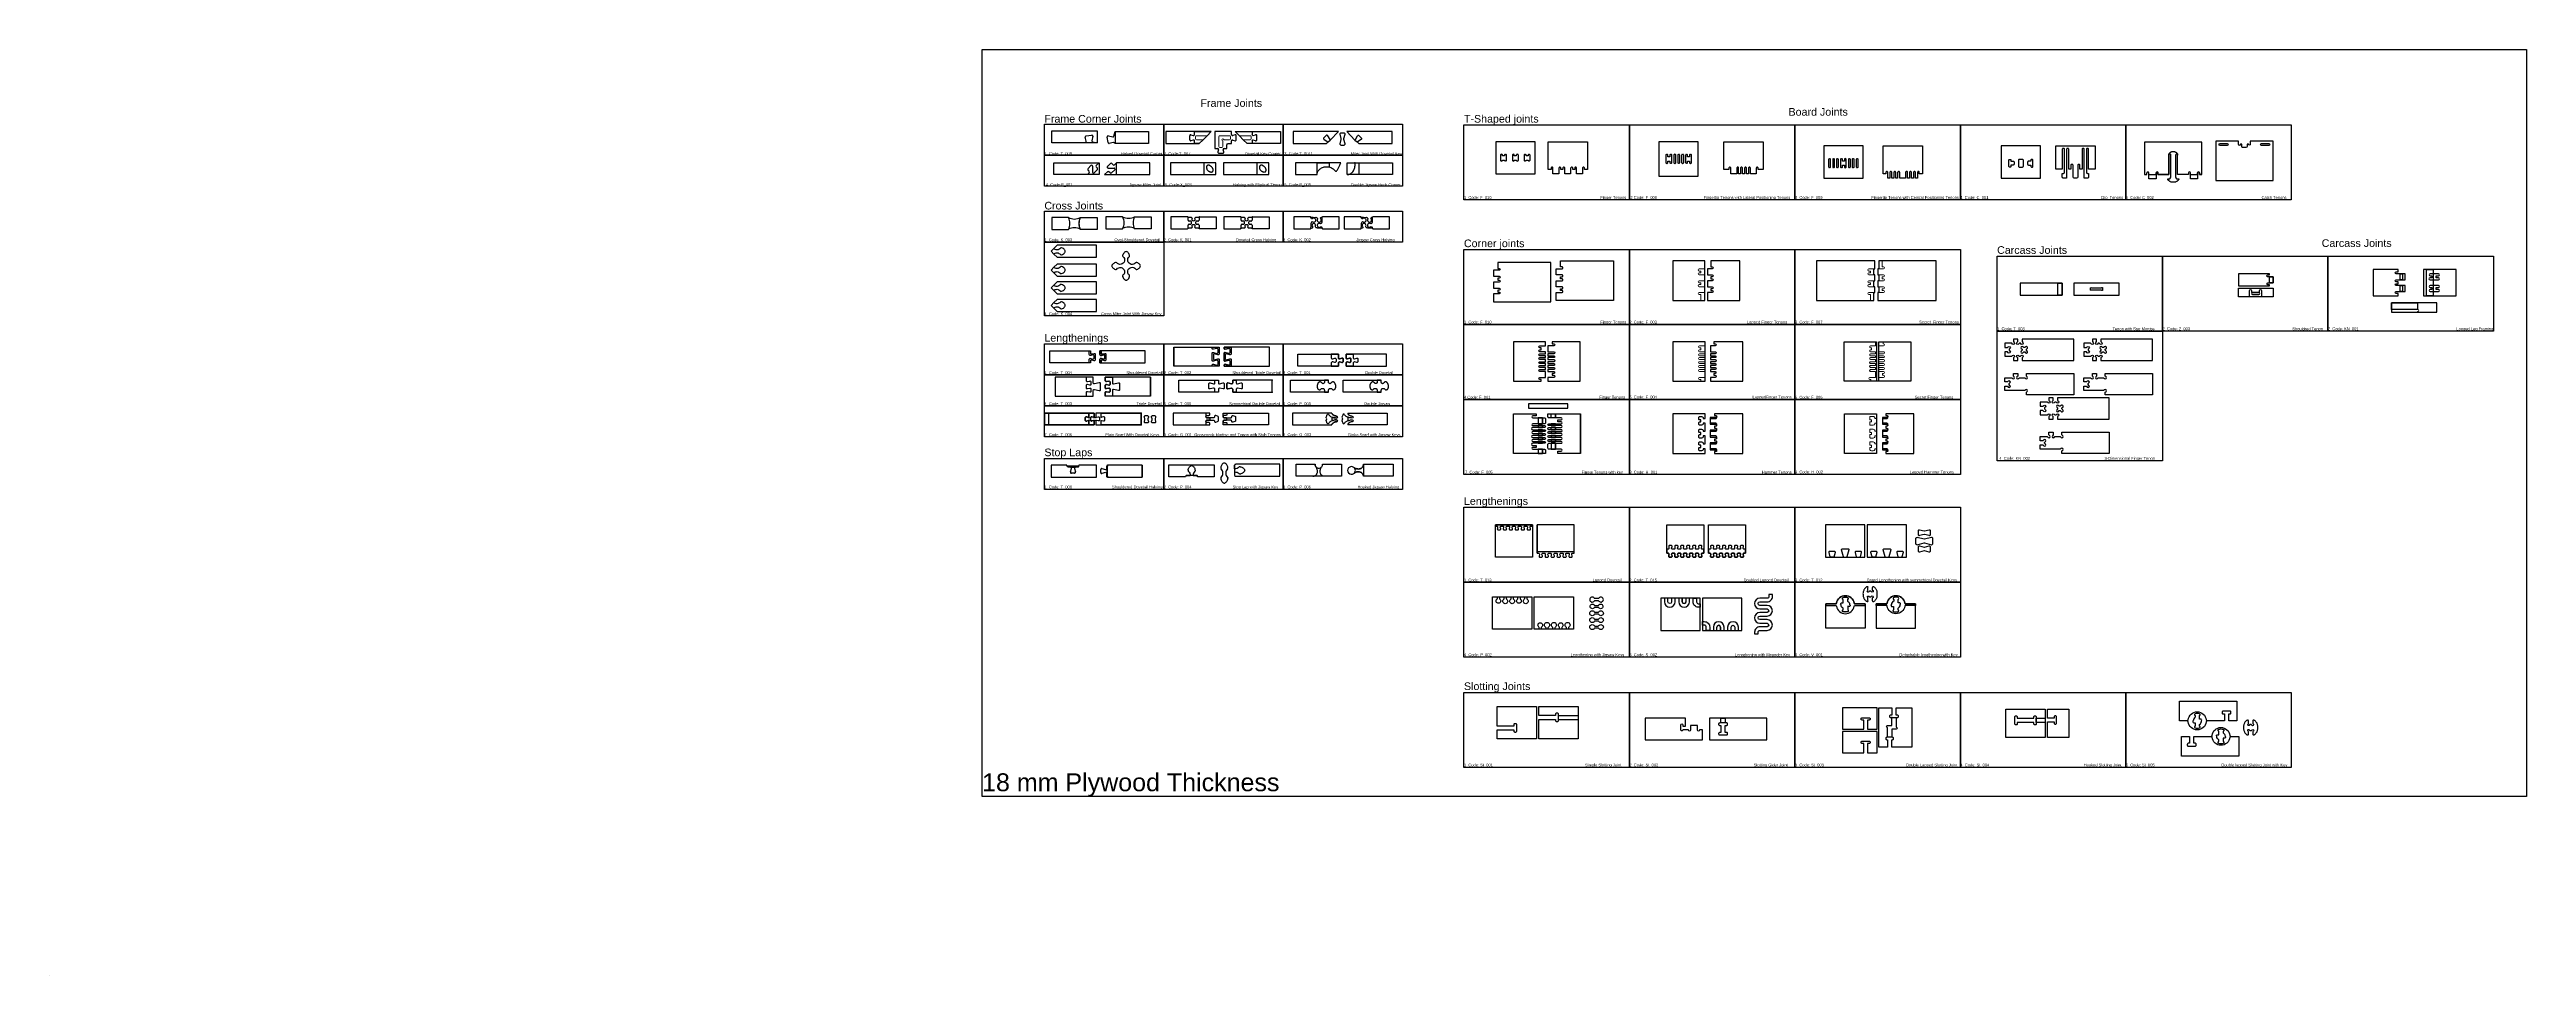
# Model space of a CAD drawing. Header units: millimetres. Extents: x 2699 to 13077, y -123 to 3757.
import ezdxf

# ---------------------------------------------------------------- set-up
doc = ezdxf.new("R2010")
doc.units = ezdxf.units.MM
doc.layers.add('3mm engrave', color=5, linetype='Continuous')
doc.layers.add('modifed models', color=1, linetype='Continuous')
for name, color, linetype, lineweight in [('cut 18 mm', 7, 'Continuous', 30), ('engrave 13.5', 6, 'Continuous', 18), ('engrave 4.5mm', 2, 'Continuous', 13), ('engrave 9mm', 3, 'Continuous', 25), ('joint 9 mm', 4, 'Continuous', 25), ('text', 9, 'Continuous', 50)]:
    doc.layers.add(name, color=color, linetype=linetype, lineweight=lineweight)
doc.styles.get("Standard").update_dxf_attribs({"font": 'arial.ttf'})

# ---------------------------------------------------------------- blocks, each defined once
blk = doc.blocks.new('*U1')
at = {"layer": 'cut 18 mm', "color": 7, "linetype": 'Continuous'}
for p, q in [((-4337, 20.34322), (-4337, 29.65678)), ((-4337, 20.34322), (-4337, 29.65678)), ((-4331.83884, 33.61707), (-4323.55291, 31.39686)), ((-4331.83884, 33.61707), (-4323.55291, 31.39686)), ((-4323.55291, 18.60314), (-4331.83884, 16.38293)), ((-4323.55291, 18.60314), (-4331.83884, 16.38293))]:
    blk.add_line(p, q, dxfattribs=at)
for centre, radius, start, end in [((-4332.9, 29.656776), 4.1, 74.9999805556, 180), ((-4332.9, 29.656776), 4.1, 74.9999805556, 180), ((-4332.9, 20.343224), 4.1, 180, 285.0000194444), ((-4332.9, 20.343224), 4.1, 180, 285.0000194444), ((-4322, 37.192419), 6, 255, 270), ((-4322, 37.192419), 6, 255, 270), ((-4322, 12.807581), 6, 90, 105), ((-4322, 12.807581), 6, 90, 105)]:
    blk.add_arc(centre, radius, start, end, dxfattribs=at)
for p in [(-4337, 29.65678), (-4337, 20.34322), (-4331.83884, 33.61707), (-4331.83884, 16.38293), (-4323.55291, 31.39686), (-4323.55291, 18.60314), (-4322, 31.19242), (-4322, 18.80758)]:
    blk.add_point(p, dxfattribs=at)

msp = doc.modelspace()

# ---------------------------------------------------------------- linework, layer by layer
for p, q in [((7410, 2510), (7410, 2430)), ((6885, 2184), (6885, 2234))]:
    msp.add_line(p, q)
for points in [[(6606, 3757), (13077, 3757), (13077, 627), (6606, 627)], [(6867, 3444), (7367, 3444), (7367, 3314), (6867, 3314)], [(7367, 3444), (7867, 3444), (7867, 3314), (7367, 3314)], [(7867, 3444), (8367, 3444), (8367, 3314), (7867, 3314)], [(8625, 3441), (9318, 3441), (9318, 3127), (8625, 3127)], [(9318, 3441), (10012, 3441), (10012, 3127), (9318, 3127)], [(10012, 3441), (10705, 3441), (10705, 3127), (10012, 3127)], [(10705, 3441), (11398, 3441), (11398, 3127), (10705, 3127)], [(11398, 3441), (12091, 3441), (12091, 3127), (11398, 3127)], [(6867, 3314), (7367, 3314), (7367, 3184), (6867, 3184)], [(7367, 3314), (7867, 3314), (7867, 3184), (7367, 3184)], [(7867, 3314), (8367, 3314), (8367, 3184), (7867, 3184)], [(6867, 3080), (7367, 3080), (7367, 2950), (6867, 2950)], [(7367, 3080), (7867, 3080), (7867, 2950), (7367, 2950)], [(7867, 3080), (8367, 3080), (8367, 2950), (7867, 2950)], [(6867, 2950), (7367, 2950), (7367, 2641), (6867, 2641)], [(8625, 2919), (9318, 2919), (9318, 2605), (8625, 2605)], [(9318, 2919), (10012, 2919), (10012, 2605), (9318, 2605)], [(10859, 2891), (11552, 2891), (11552, 2577), (10859, 2577)], [(11552, 2891), (12245, 2891), (12245, 2577), (11552, 2577)], [(12245, 2891), (12939, 2891), (12939, 2577), (12245, 2577)], [(8625, 2605), (9318, 2605), (9318, 2291), (8625, 2291)], [(9318, 2605), (10012, 2605), (10012, 2291), (9318, 2291)], [(6867, 2524), (7367, 2524), (7367, 2394), (6867, 2394)], [(7367, 2524), (7867, 2524), (7867, 2394), (7367, 2394)], [(7867, 2524), (8367, 2524), (8367, 2394), (7867, 2394)], [(10859, 2577), (11552, 2577), (11552, 2034), (10859, 2034)], [(6867, 2394), (7367, 2394), (7367, 2264), (6867, 2264)], [(7367, 2394), (7867, 2394), (7867, 2264), (7367, 2264)], [(7867, 2394), (8367, 2394), (8367, 2264), (7867, 2264)], [(8625, 2291), (9318, 2291), (9318, 1977), (8625, 1977)], [(9318, 2291), (10012, 2291), (10012, 1977), (9318, 1977)], [(10012, 2291), (10705, 2291), (10705, 1977), (10012, 1977)], [(6867, 2264), (7367, 2264), (7367, 2134), (6867, 2134)], [(7367, 2264), (7867, 2264), (7867, 2134), (7367, 2134)], [(7867, 2264), (8367, 2264), (8367, 2134), (7867, 2134)], [(6867, 2044), (7367, 2044), (7367, 1914), (6867, 1914)], [(7367, 2044), (7867, 2044), (7867, 1914), (7367, 1914)], [(7867, 2044), (8367, 2044), (8367, 1914), (7867, 1914)], [(8625, 1839), (9318, 1839), (9318, 1525), (8625, 1525)], [(9318, 1839), (10012, 1839), (10012, 1525), (9318, 1525)], [(8625, 1525), (9318, 1525), (9318, 1211), (8625, 1211)], [(9318, 1525), (10012, 1525), (10012, 1211), (9318, 1211)], [(10012, 1525), (10705, 1525), (10705, 1211), (10012, 1211)], [(9318, 1063), (10012, 1063), (10012, 749), (9318, 749)], [(10012, 1063), (10705, 1063), (10705, 749), (10012, 749)], [(10705, 1063), (11398, 1063), (11398, 749), (10705, 749)], [(11398, 1063), (12091, 1063), (12091, 749), (11398, 749)]]:
    msp.add_lwpolyline(points, close=True)
at = {"layer": '3mm engrave', "linetype": 'Continuous'}
for points in [[(11917, 2721), (11917, 2748), (11917, 2748, -1), (11925, 2748), (11925, 2748), (11925, 2739), (11925, 2739), (11959, 2739), (11959, 2739), (11959, 2748), (11959, 2748, -1), (11967, 2748), (11967, 2748), (11967, 2721)], [(11929, 2739, 0.940184), (11929, 2730), (11929, 2730), (11955, 2730), (11955, 2730, 0.98711), (11955, 2739), (11955, 2739)], [(10400, 875), (10400, 916), (10400, 916, -1), (10400, 924), (10400, 924), (10418, 924), (10418, 924), (10418, 958), (10436, 958), (10436, 917), (10436, 917, -1), (10436, 909), (10436, 909), (10421, 909), (10418, 909), (10418, 875)]]:
    msp.add_lwpolyline(points, format="xyb", close=True, dxfattribs=at)
for points in [[(9104, 948), (9021, 948), (9021, 966), (9104, 966)], [(11060, 955), (11060, 937), (11023, 937), (11023, 955)]]:
    msp.add_lwpolyline(points, close=True, dxfattribs=at)
at = {"layer": '3mm engrave'}
msp.add_lwpolyline([(9702, 955), (9720, 955), (9720, 935), (9702, 935)], close=True, dxfattribs=at)
at = {"layer": 'cut 18 mm', "color": 7, "linetype": 'Continuous'}
for p, q in [((7134, 3367), (7130, 3390)), ((7135, 3395), (7154, 3391)), ((7155, 3367), (7139, 3364)), ((7144, 3280), (7131, 3267)), ((7134, 3260), (7159, 3260)), ((7142, 3240), (7137, 3245)), ((7162, 3253), (7148, 3240)), ((7155, 3274), (7150, 3280)), ((11487, 3234), (11487, 3234)), ((11495, 3240), (11495, 3240)), ((7471, 3054), (7482, 3054)), ((7486, 3049), (7485, 3045)), ((7485, 3018), (7486, 3013)), ((7488, 3041), (7491, 3040)), ((7491, 3023), (7488, 3022)), ((7493, 3040), (7496, 3041)), ((7496, 3022), (7493, 3023)), ((7499, 3045), (7498, 3050)), ((7498, 3013), (7499, 3018)), ((7502, 3054), (7513, 3054)), ((7693, 3054), (7704, 3054)), ((7708, 3049), (7707, 3045)), ((7707, 3018), (7708, 3013)), ((7710, 3041), (7713, 3040)), ((7713, 3023), (7710, 3022)), ((7715, 3040), (7718, 3041)), ((7718, 3022), (7715, 3023)), ((7721, 3045), (7720, 3050)), ((7720, 3013), (7721, 3018)), ((7724, 3054), (7735, 3054)), ((7482, 3008), (7471, 3008)), ((7513, 3008), (7502, 3008)), ((7704, 3008), (7693, 3008)), ((7735, 3008), (7724, 3008)), ((9030, 2846), (9030, 2846)), ((9036, 2846), (9036, 2846)), ((9252, 2706), (9252, 2706)), ((10342, 2706), (10342, 2706)), ((7075, 2184), (7053, 2184)), ((7060, 2204), (7060, 2214)), ((7065, 2218), (7074, 2216)), ((7074, 2203), (7065, 2201)), ((7103, 1984), (7103, 1997)), ((7108, 2001), (7123, 1997)), ((7123, 1984), (7108, 1980)), ((7128, 2001), (7128, 2011)), ((7128, 1969), (7128, 1980)), ((8912, 1760), (8912, 1760)), ((9009, 967), (9009, 967)), ((9021, 966), (9021, 966)), ((9021, 948), (9021, 948)), ((9104, 966), (9104, 966)), ((9104, 948), (9104, 948)), ((9654, 955), (9654, 955)), ((11060, 955), (11060, 955)), ((8929, 877), (8929, 877)), ((2699, -123), (2699, -123))]:
    msp.add_line(p, q, dxfattribs=at)
for points in [[(6898, 3366), (6898, 3416), (7088, 3416), (7088, 3366)], [(7516, 3363), (7533, 3379), (7549, 3396), (7566, 3413), (7496, 3413), (7376, 3413), (7376, 3363), (7496, 3363)], [(7737, 3413), (7857, 3413), (7857, 3363), (7737, 3363), (7717, 3363), (7700, 3379), (7684, 3396), (7667, 3413)], [(8099, 3413), (7909, 3413), (7909, 3413), (7909, 3363), (7909, 3363), (8049, 3363), (8049, 3363), (8056, 3370), (8056, 3370), (8065, 3378), (8065, 3378)], [(8324, 3413), (8134, 3413), (8134, 3413), (8168, 3378), (8168, 3378), (8177, 3370), (8177, 3370), (8184, 3363), (8184, 3363), (8324, 3363), (8324, 3363)], [(8923, 3236), (8923, 3371), (8758, 3371), (8758, 3236)], [(9607, 3226), (9607, 3371), (9442, 3371), (9442, 3226)], [(10298, 3218), (10298, 3353), (10133, 3353), (10133, 3218)], [(11041, 3218), (11041, 3353), (10876, 3353), (10876, 3218)], [(7047, 3233), (6907, 3233), (6907, 3283), (7097, 3283), (7097, 3233)], [(6920, 2887), (7085, 2887), (7085, 2887), (7085, 2937), (7085, 2937), (6920, 2937), (6920, 2937), (6906, 2923), (6906, 2923), (6906, 2923), (6906, 2923), (6895, 2912), (6895, 2912), (6906, 2900), (6906, 2900)], [(6920, 2808), (7085, 2808), (7085, 2808), (7085, 2858), (7085, 2858), (6920, 2858), (6920, 2858), (6906, 2845), (6906, 2845), (6906, 2845), (6906, 2845), (6895, 2833), (6895, 2833), (6906, 2821), (6906, 2821)], [(12686, 2725), (12782, 2725), (12782, 2835), (12686, 2835), (12686, 2835), (12658, 2835), (12658, 2835), (12646, 2835), (12646, 2835), (12646, 2725), (12646, 2725), (12658, 2725), (12658, 2725)], [(6920, 2734), (7085, 2734), (7085, 2734), (7085, 2784), (7085, 2784), (6920, 2784), (6920, 2784), (6906, 2770), (6906, 2770), (6906, 2770), (6906, 2770), (6895, 2759), (6895, 2759), (6906, 2747), (6906, 2747)], [(6920, 2660), (7085, 2660), (7085, 2660), (7085, 2710), (7085, 2710), (6920, 2710), (6920, 2710), (6906, 2697), (6906, 2697), (6906, 2697), (6906, 2697), (6895, 2685), (6895, 2685), (6906, 2674), (6906, 2674)], [(10956, 2728), (11132, 2728), (11132, 2778), (10956, 2778)], [(11371, 2778), (11181, 2778), (11181, 2728), (11371, 2728)], [(12015, 2757), (12015, 2721), (11870, 2721), (11870, 2757)], [(12621, 2696), (12511, 2696), (12511, 2696), (12511, 2668), (12511, 2668), (12511, 2656), (12511, 2656), (12621, 2656), (12621, 2656), (12701, 2656), (12701, 2656), (12701, 2696), (12701, 2696), (12621, 2696)], [(6867, 2234), (6867, 2184), (7053, 2184), (6867, 2184), (6867, 2234), (7053, 2234), (7075, 2234)], [(10354, 2065), (10219, 2065), (10219, 2230), (10354, 2230)], [(7277, 2015), (7277, 1965)], [(8912, 1630), (8757, 1630), (8757, 1630), (8757, 1630), (8757, 1760), (8757, 1765), (8757, 1765), (8912, 1765), (8912, 1760)], [(8912, 1765), (8912, 1765)], [(9450, 1458), (9450, 1322), (9615, 1322), (9615, 1458)], [(9790, 1322), (9790, 1458), (9625, 1458), (9625, 1322)], [(9702, 955), (9654, 955), (9654, 865), (9654, 865), (9894, 865), (9894, 865), (9894, 955), (9894, 955), (9719, 955)], [(11060, 874), (11060, 874), (10895, 874), (10895, 874), (10895, 993), (10895, 993), (11060, 993), (11060, 993), (11060, 937)], [(11023, 955), (11023, 955)]]:
    msp.add_lwpolyline(points, close=True, dxfattribs=at)
for points in [[(7158, 3394), (7163, 3413), (7303, 3413), (7303, 3363), (7163, 3363), (7159, 3366)], [(11717, 3234), (11717, 3369), (11717, 3369), (11477, 3369), (11477, 3369), (11477, 3234), (11487, 3234), (11487, 3234), (11487, 3240), (11487, 3240), (11487, 3240)], [(7132, 3245), (7119, 3233), (7169, 3233), (7309, 3233), (7309, 3283), (7169, 3283), (7161, 3274)], [(8010, 3283), (7919, 3283), (7919, 3233), (8010, 3233), (8010, 3233)], [(8109, 3283), (8060, 3283), (8010, 3283)], [(8010, 3233), (8010, 3233), (8010, 3233)], [(8185, 3233), (8135, 3233), (8135, 3283), (8168, 3283), (8185, 3283)], [(8185, 3283), (8325, 3283), (8325, 3233), (8185, 3233), (8185, 3233)], [(6968, 3053), (6898, 3053), (6898, 3053), (6898, 3003), (6898, 3003), (6968, 3003)], [(7018, 3053), (7088, 3053), (7088, 3053), (7088, 3003), (7088, 3003), (7018, 3003)], [(7195, 3056), (7125, 3056), (7125, 3056), (7125, 3006), (7125, 3006), (7195, 3006)], [(7245, 3056), (7315, 3056), (7315, 3056), (7315, 3006), (7315, 3006), (7245, 3006)], [(7468, 3056), (7467, 3056), (7397, 3056), (7397, 3006), (7467, 3006), (7468, 3007)], [(7516, 3056), (7517, 3056), (7587, 3056), (7587, 3006), (7517, 3006), (7516, 3007)], [(7690, 3056), (7689, 3056), (7619, 3056), (7619, 3006), (7689, 3006), (7690, 3007)], [(7738, 3056), (7739, 3056), (7809, 3056), (7809, 3006), (7739, 3006), (7738, 3007)], [(9635, 2871), (9500, 2871), (9500, 2871), (9500, 2706), (9500, 2706), (9635, 2706), (9635, 2706), (9635, 2871)], [(9636, 2532), (9500, 2532), (9500, 2367), (9636, 2367), (9636, 2367), (9636, 2532)], [(10218, 2532), (10353, 2532), (10353, 2532), (10353, 2367), (10353, 2367), (10218, 2367), (10218, 2532)], [(10498, 2367), (10363, 2367), (10363, 2367), (10363, 2532), (10363, 2532), (10498, 2532), (10498, 2532), (10498, 2367)], [(7312, 2304), (7312, 2384), (7312, 2304), (7152, 2304)], [(8057, 2322), (8041, 2322), (8041, 2322), (7898, 2322), (7898, 2322), (7898, 2372), (7898, 2372), (8041, 2372), (8041, 2372), (8057, 2372)], [(8278, 2322), (8262, 2322), (8262, 2322), (8119, 2322), (8119, 2322), (8119, 2372), (8119, 2372), (8262, 2372), (8262, 2372), (8278, 2372)], [(8072, 2234), (7907, 2234), (7907, 2234), (7907, 2184), (7907, 2184), (8072, 2184)], [(8138, 2234), (8303, 2234), (8303, 2234), (8303, 2184), (8303, 2184), (8138, 2184)], [(7132, 1965), (7137, 1965), (7277, 1965), (7277, 2015), (7137, 2015), (7132, 2015)], [(7664, 2000), (7664, 2000), (7664, 2015)], [(7664, 1987), (7664, 1987), (7664, 1973)], [(7463, 1972), (7478, 1972), (7478, 1972)], [(7490, 1972), (7490, 1972), (7505, 1972)], [(8744, 1463), (8744, 1463), (8909, 1463), (8909, 1328), (8909, 1328), (8744, 1328), (8744, 1328), (8744, 1463), (8744, 1463), (8744, 1463), (8744, 1463), (8744, 1463)], [(9084, 1328), (9084, 1328), (8919, 1328), (8919, 1463), (9084, 1463), (9084, 1328), (9084, 1328), (9084, 1328), (9084, 1328), (9084, 1328)]]:
    msp.add_lwpolyline(points, dxfattribs=at)
for points in [[(9143, 3254), (9130, 3254), (9130, 3254), (9130, 3260), (9130, 3260, 0.414214), (9126, 3264), (9126, 3264, 0.414214), (9122, 3260), (9122, 3260), (9122, 3236), (9097, 3236), (9097, 3236), (9097, 3260), (9097, 3260, 0.414214), (9093, 3264), (9093, 3264, 0.414214), (9089, 3260), (9089, 3260), (9089, 3254), (9089, 3254), (9081, 3254), (9081, 3254), (9081, 3260), (9081, 3260, 0.414214), (9077, 3264), (9077, 3264, 0.414214), (9072, 3260), (9072, 3260), (9072, 3236), (9072, 3236), (9048, 3236), (9048, 3236), (9048, 3260), (9048, 3260, 0.414214), (9044, 3264), (9044, 3264, 0.414214), (9039, 3260), (9039, 3260), (9039, 3254), (9039, 3254), (9031, 3254), (9031, 3254), (9031, 3260), (9031, 3260, 0.414214), (9027, 3264), (9027, 3264, 0.414214), (9023, 3260), (9023, 3260), (9023, 3236), (8998, 3236), (8998, 3236), (8998, 3260), (8998, 3260, 0.414214), (8994, 3264), (8994, 3264, 0.414214), (8990, 3260), (8990, 3260), (8990, 3254), (8990, 3254), (8978, 3254), (8978, 3371), (9143, 3371)], [(9879, 3254), (9858, 3254), (9858, 3254), (9858, 3260), (9858, 3260, 0.414214), (9854, 3264), (9854, 3264, 0.414214), (9850, 3260), (9850, 3260), (9850, 3236), (9825, 3236), (9825, 3236), (9825, 3260), (9825, 3260, 0.414214), (9821, 3264), (9821, 3264, 0.414214), (9817, 3260), (9817, 3260), (9817, 3236), (9809, 3236), (9809, 3260), (9809, 3260, 0.414214), (9805, 3264), (9805, 3264, 0.414214), (9801, 3260), (9801, 3260), (9801, 3236), (9792, 3236), (9792, 3260), (9792, 3260, 0.414214), (9788, 3264), (9788, 3264, 0.414214), (9784, 3260), (9784, 3260), (9784, 3236), (9776, 3236), (9776, 3260), (9776, 3260, 0.414214), (9772, 3264), (9772, 3264, 0.414214), (9768, 3260), (9768, 3260), (9768, 3236), (9768, 3236), (9743, 3236), (9743, 3236), (9743, 3260), (9743, 3260, 0.414214), (9739, 3264), (9739, 3264, 0.414214), (9735, 3260), (9735, 3260), (9735, 3254), (9735, 3254), (9714, 3254), (9714, 3371), (9879, 3371)], [(10546, 3236), (10533, 3236), (10533, 3236), (10533, 3242), (10533, 3242, 0.414214), (10529, 3246), (10529, 3246, 0.414214), (10525, 3242), (10525, 3242), (10525, 3218), (10517, 3218), (10517, 3218), (10517, 3242), (10517, 3242, 0.414214), (10513, 3246), (10513, 3246, 0.414214), (10508, 3242), (10508, 3242), (10508, 3218), (10500, 3218), (10500, 3218), (10500, 3242), (10500, 3242, 0.414214), (10496, 3246), (10496, 3246, 0.414214), (10492, 3242), (10492, 3242), (10492, 3218), (10484, 3218), (10484, 3218), (10484, 3242), (10484, 3242, 0.414214), (10480, 3246), (10480, 3246, 0.414214), (10475, 3242), (10475, 3242), (10475, 3218), (10475, 3218), (10451, 3218), (10451, 3218), (10451, 3242), (10451, 3242, 0.414214), (10447, 3246), (10447, 3246, 0.414214), (10442, 3242), (10442, 3242), (10442, 3218), (10434, 3218), (10434, 3218), (10434, 3242), (10434, 3242, 0.414214), (10430, 3246), (10430, 3246, 0.414214), (10426, 3242), (10426, 3242), (10426, 3218), (10418, 3218), (10418, 3218), (10418, 3242), (10418, 3242, 0.414214), (10414, 3246), (10414, 3246, 0.414214), (10409, 3242), (10409, 3242), (10409, 3218), (10401, 3218), (10401, 3218), (10401, 3242), (10401, 3242, 0.414214), (10397, 3246), (10397, 3246, 0.414214), (10393, 3242), (10393, 3242), (10393, 3236), (10393, 3236), (10381, 3236), (10381, 3353), (10546, 3353)], [(11105, 3256), (11105, 3353), (11270, 3353), (11270, 3256), (11242, 3256), (11242, 3339), (11242, 3339, 0.414214), (11238, 3343), (11238, 3343, 0.414214), (11233, 3339), (11233, 3339), (11233, 3243), (11233, 3243, 0.414214), (11238, 3238), (11238, 3238), (11242, 3238), (11242, 3223), (11242, 3223, -0.414214), (11238, 3218), (11238, 3218), (11224, 3218), (11224, 3256), (11224, 3256), (11224, 3339), (11224, 3339, 0.414214), (11220, 3343), (11220, 3343, 0.414214), (11215, 3339), (11215, 3339), (11215, 3256), (11206, 3256), (11206, 3272), (11206, 3272, 0.414214), (11202, 3276), (11202, 3276, 0.414214), (11197, 3272), (11197, 3272), (11197, 3256), (11197, 3256), (11197, 3223), (11197, 3223, -0.410036), (11192, 3218), (11192, 3218), (11187, 3218), (11187, 3218), (11182, 3218), (11182, 3218, -0.410036), (11178, 3223), (11178, 3223), (11177, 3256), (11177, 3256), (11177, 3272), (11177, 3272, 0.414214), (11173, 3276), (11173, 3276, 0.414214), (11168, 3272), (11168, 3272), (11168, 3256), (11159, 3256), (11159, 3339), (11159, 3339, 0.414214), (11155, 3343), (11155, 3343, 0.414214), (11150, 3339), (11150, 3339), (11150, 3256), (11150, 3256), (11150, 3218), (11137, 3218), (11137, 3218, -0.414214), (11132, 3223), (11132, 3223), (11132, 3238), (11137, 3238), (11137, 3238, 0.414214), (11141, 3243), (11141, 3243), (11141, 3339), (11141, 3339, 0.414214), (11137, 3343), (11137, 3343, 0.414214), (11132, 3339), (11132, 3339), (11132, 3256)], [(11920, 3360), (11920, 3360, -1), (11912, 3360), (11912, 3360), (11907, 3360), (11907, 3351), (11907, 3351, -0.346047), (11901, 3347), (11901, 3347), (11888, 3347), (11888, 3347, -0.414214), (11884, 3351), (11884, 3351), (11884, 3360), (11879, 3360), (11879, 3360, -1), (11870, 3360), (11870, 3360), (11870, 3373), (11775, 3373), (11775, 3373), (11775, 3208), (11775, 3208), (12015, 3208), (12015, 3208), (12015, 3373), (12015, 3373), (11920, 3373)], [(8783, 3290), (8783, 3290), (8783, 3290, 0.414214), (8787, 3294), (8787, 3294), (8787, 3294), (8795, 3294), (8795, 3294), (8795, 3294, 0.414214), (8799, 3290), (8799, 3290), (8799, 3290, 0.414214), (8803, 3294), (8803, 3294), (8803, 3314), (8803, 3314, 0.414214), (8799, 3318), (8799, 3318), (8799, 3318, 0.414214), (8795, 3314), (8795, 3314), (8795, 3312), (8787, 3312), (8787, 3314), (8787, 3314, 0.414214), (8783, 3318), (8783, 3318), (8783, 3318, 0.414214), (8778, 3314), (8778, 3314), (8778, 3294), (8778, 3294, 0.414214)], [(8832, 3290), (8832, 3290), (8832, 3290, 0.414214), (8836, 3294), (8836, 3294), (8836, 3294), (8844, 3294), (8844, 3294), (8844, 3294, 0.414214), (8849, 3290), (8849, 3290), (8849, 3290, 0.414214), (8853, 3294), (8853, 3294), (8853, 3314), (8853, 3314, 0.414214), (8849, 3318), (8849, 3318), (8849, 3318, 0.414214), (8844, 3314), (8844, 3314), (8844, 3312), (8836, 3312), (8836, 3314), (8836, 3314, 0.414214), (8832, 3318), (8832, 3318), (8832, 3318, 0.414214), (8828, 3314), (8828, 3314), (8828, 3294), (8828, 3294, 0.414214)], [(8882, 3290), (8882, 3290), (8882, 3290, 0.414214), (8886, 3294), (8886, 3294), (8886, 3294), (8894, 3294), (8894, 3294), (8894, 3294, 0.414214), (8898, 3290), (8898, 3290), (8898, 3290, 0.414214), (8902, 3294), (8902, 3294), (8902, 3314), (8902, 3314, 0.414214), (8898, 3318), (8898, 3318), (8898, 3318, 0.414214), (8894, 3314), (8894, 3314), (8894, 3312), (8886, 3312), (8886, 3314), (8886, 3314, 0.414214), (8882, 3318), (8882, 3318), (8882, 3318, 0.414214), (8877, 3314), (8877, 3314), (8877, 3294), (8877, 3294, 0.414214)], [(9475, 3280), (9475, 3280), (9475, 3280, 0.414214), (9480, 3284), (9480, 3284), (9480, 3290), (9488, 3290), (9488, 3284), (9488, 3284, 0.414214), (9492, 3280), (9492, 3280), (9492, 3280, 0.414214), (9496, 3284), (9496, 3284), (9496, 3314), (9496, 3314, 0.414214), (9492, 3318), (9492, 3318), (9492, 3318, 0.414214), (9488, 3314), (9488, 3314), (9488, 3308), (9480, 3308), (9480, 3314), (9480, 3314, 0.414214), (9475, 3318), (9475, 3318), (9475, 3318, 0.414214), (9471, 3314), (9471, 3314), (9471, 3284), (9471, 3284, 0.414214)], [(9508, 3280), (9508, 3280), (9508, 3280, 0.414214), (9513, 3284), (9513, 3284), (9513, 3314), (9513, 3314, 0.414214), (9508, 3318), (9508, 3318), (9508, 3318, 0.414214), (9504, 3314), (9504, 3314), (9504, 3284), (9504, 3284, 0.414214)], [(9525, 3280), (9525, 3280), (9525, 3280, 0.414214), (9529, 3284), (9529, 3284), (9529, 3314), (9529, 3314, 0.414214), (9525, 3318), (9525, 3318), (9525, 3318, 0.414214), (9521, 3314), (9521, 3314), (9521, 3284), (9521, 3284, 0.414214)], [(9541, 3280), (9541, 3280), (9541, 3280, 0.414214), (9546, 3284), (9546, 3284), (9546, 3314), (9546, 3314, 0.414214), (9541, 3318), (9541, 3318), (9541, 3318, 0.414214), (9537, 3314), (9537, 3314), (9537, 3284), (9537, 3284, 0.414214)], [(9558, 3280), (9558, 3280), (9558, 3280, 0.414214), (9562, 3284), (9562, 3284), (9562, 3290), (9570, 3290), (9570, 3284), (9570, 3284, 0.414214), (9574, 3280), (9574, 3280), (9574, 3280, 0.414214), (9579, 3284), (9579, 3284), (9579, 3314), (9579, 3314, 0.414214), (9574, 3318), (9574, 3318), (9574, 3318, 0.414214), (9570, 3314), (9570, 3314), (9570, 3308), (9562, 3308), (9562, 3314), (9562, 3314, 0.414214), (9558, 3318), (9558, 3318), (9558, 3318, 0.414214), (9554, 3314), (9554, 3314), (9554, 3284), (9554, 3284, 0.414214)], [(10157, 3262), (10157, 3262), (10157, 3262, 0.414214), (10161, 3266), (10161, 3266), (10161, 3296), (10161, 3296, 0.414214), (10157, 3300), (10157, 3300), (10157, 3300, 0.414214), (10153, 3296), (10153, 3296), (10153, 3266), (10153, 3266, 0.414214)], [(10170, 3296), (10170, 3266), (10170, 3266, 0.414214), (10174, 3262), (10174, 3262, 0.414214), (10178, 3266), (10178, 3266), (10178, 3296), (10178, 3296, 0.414214), (10174, 3300), (10174, 3300), (10174, 3300, 0.414214)], [(10190, 3262), (10190, 3262), (10190, 3262, 0.414214), (10194, 3266), (10194, 3266), (10194, 3296), (10194, 3296, 0.414214), (10190, 3300), (10190, 3300), (10190, 3300, 0.414214), (10186, 3296), (10186, 3296), (10186, 3266), (10186, 3266, 0.414214)], [(10207, 3262), (10207, 3262), (10207, 3262, 0.414214), (10211, 3266), (10211, 3266), (10211, 3272), (10219, 3272), (10219, 3266), (10219, 3266, 0.414214), (10223, 3262), (10223, 3262), (10223, 3262, 0.414214), (10227, 3266), (10227, 3266), (10227, 3296), (10227, 3296, 0.414214), (10223, 3300), (10223, 3300), (10223, 3300, 0.414214), (10219, 3296), (10219, 3296), (10219, 3290), (10211, 3290), (10211, 3296), (10211, 3296, 0.414214), (10207, 3300), (10207, 3300), (10207, 3300, 0.414214), (10203, 3296), (10203, 3296), (10203, 3266), (10203, 3266, 0.414214)], [(10240, 3262), (10240, 3262), (10240, 3262, 0.414214), (10244, 3266), (10244, 3266), (10244, 3296), (10244, 3296, 0.414214), (10240, 3300), (10240, 3300), (10240, 3300, 0.414214), (10236, 3296), (10236, 3296), (10236, 3266), (10236, 3266, 0.414214)], [(10256, 3262), (10256, 3262), (10256, 3262, 0.414214), (10260, 3266), (10260, 3266), (10260, 3296), (10260, 3296, 0.414214), (10256, 3300), (10256, 3300), (10256, 3300, 0.414214), (10252, 3296), (10252, 3296), (10252, 3266), (10252, 3266, 0.414214)], [(10273, 3262), (10273, 3262), (10273, 3262, 0.414214), (10277, 3266), (10277, 3266), (10277, 3296), (10277, 3296, 0.414214), (10273, 3300), (10273, 3300), (10273, 3300, 0.414214), (10269, 3296), (10269, 3296), (10269, 3266), (10269, 3266, 0.414214)], [(10917, 3272), (10917, 3269), (10917, 3269, -0.414214), (10913, 3264), (10913, 3264), (10913, 3264, -0.414214), (10908, 3269), (10908, 3269), (10908, 3293), (10908, 3293, -0.414214), (10913, 3297), (10913, 3297), (10913, 3297, -0.414214), (10917, 3293), (10917, 3293), (10917, 3290), (10926, 3290), (10926, 3290, -0.414214), (10931, 3285), (10931, 3285), (10931, 3278), (10931, 3278, -0.351472), (10926, 3272), (10926, 3272)], [(10917, 3272), (10917, 3269), (10917, 3269, -0.414214), (10913, 3264), (10913, 3264), (10913, 3264, -0.414214), (10908, 3269), (10908, 3269), (10908, 3293), (10908, 3293, -0.414214), (10913, 3297), (10913, 3297), (10913, 3297, -0.414214), (10917, 3293), (10917, 3293), (10917, 3290), (10926, 3290), (10926, 3290, -0.414214), (10931, 3285), (10931, 3285), (10931, 3278), (10931, 3278, -0.351472), (10926, 3272), (10926, 3272)], [(10949, 3293), (10949, 3269), (10949, 3269, 0.414214), (10953, 3264), (10953, 3264), (10964, 3264), (10964, 3264, 0.414214), (10969, 3269), (10969, 3269), (10969, 3293), (10969, 3293, 0.414214), (10964, 3297), (10964, 3297), (10953, 3297), (10953, 3297, 0.414214)], [(10949, 3293), (10949, 3269), (10949, 3269, 0.414214), (10953, 3264), (10953, 3264), (10964, 3264), (10964, 3264, 0.414214), (10969, 3269), (10969, 3269), (10969, 3293), (10969, 3293, 0.414214), (10964, 3297), (10964, 3297), (10953, 3297), (10953, 3297, 0.414214)], [(11000, 3272), (11000, 3269), (11000, 3269, 0.414214), (11005, 3264), (11005, 3264), (11005, 3264, 0.414214), (11009, 3269), (11009, 3269), (11009, 3293), (11009, 3293, 0.414214), (11005, 3297), (11005, 3297), (11005, 3297, 0.414214), (11000, 3293), (11000, 3293), (11000, 3290), (10991, 3290), (10991, 3290, 0.414214), (10987, 3285), (10987, 3285), (10987, 3278), (10987, 3278, 0.351472), (10991, 3272), (10991, 3272)], [(11525, 3240), (11525, 3234), (11525, 3234), (11525, 3240), (11525, 3240, -1), (11533, 3240), (11533, 3240), (11533, 3234), (11533, 3234), (11579, 3234), (11579, 3234), (11579, 3315), (11579, 3234), (11579, 3234), (11533, 3234), (11533, 3234), (11533, 3240), (11533, 3240, 1), (11525, 3240)], [(8767, 2865), (8767, 2840), (8767, 2840), (8773, 2840), (8773, 2840, -1), (8773, 2832), (8773, 2832), (8749, 2832), (8749, 2832), (8749, 2807), (8749, 2807), (8773, 2807), (8773, 2807, -1), (8773, 2799), (8773, 2799), (8767, 2799), (8767, 2799), (8767, 2790), (8767, 2790), (8773, 2790), (8773, 2790, -1), (8773, 2782), (8773, 2782), (8749, 2782), (8749, 2782), (8749, 2757), (8749, 2757), (8773, 2757), (8773, 2757, -1), (8773, 2749), (8773, 2749), (8767, 2749), (8767, 2749), (8767, 2741), (8767, 2741), (8773, 2741), (8773, 2741, -1), (8773, 2733), (8773, 2733), (8749, 2733), (8749, 2733), (8749, 2700), (8989, 2700), (8989, 2700), (8989, 2865), (8989, 2865)], [(9645, 2706), (9781, 2706), (9781, 2706), (9781, 2871), (9781, 2871), (9659, 2871), (9659, 2846), (9659, 2846), (9665, 2846), (9665, 2846, -1), (9665, 2838), (9665, 2838), (9645, 2838), (9645, 2838), (9645, 2813), (9645, 2813), (9665, 2813), (9665, 2813, -1), (9665, 2805), (9665, 2805), (9659, 2805), (9659, 2805), (9659, 2796), (9659, 2796), (9665, 2796), (9665, 2796, -1), (9665, 2788), (9665, 2788), (9645, 2788), (9645, 2788), (9645, 2763), (9645, 2763), (9665, 2763), (9665, 2763, -1), (9665, 2755), (9665, 2755), (9659, 2755), (9659, 2755), (9659, 2747), (9659, 2747), (9665, 2747), (9665, 2747, -1), (9665, 2739), (9665, 2739), (9645, 2739), (9645, 2739)], [(12000, 2817), (11870, 2817), (11870, 2767), (12000, 2767), (12000, 2771), (12000, 2771), (11994, 2771), (11994, 2771, -1), (11994, 2779), (11994, 2779), (12015, 2779), (12015, 2779), (12015, 2804), (12015, 2804), (11994, 2804), (11994, 2804, -1), (11994, 2813), (11994, 2813), (12000, 2813), (12000, 2813)], [(12434, 2725), (12539, 2725), (12539, 2725), (12539, 2735), (12539, 2735), (12531, 2735), (12531, 2735, -1), (12531, 2743), (12531, 2743), (12548, 2743), (12548, 2743), (12557, 2743), (12557, 2743), (12569, 2743), (12569, 2743), (12569, 2768), (12569, 2768), (12557, 2768), (12557, 2768), (12548, 2768), (12548, 2768), (12531, 2768), (12531, 2768, -1), (12531, 2776), (12531, 2776), (12539, 2776), (12539, 2776), (12539, 2784), (12539, 2784), (12531, 2784), (12531, 2784, -1), (12531, 2792), (12531, 2792), (12548, 2792), (12548, 2792), (12557, 2792), (12557, 2792), (12569, 2792), (12569, 2792), (12569, 2817), (12569, 2817), (12557, 2817), (12557, 2817), (12548, 2817), (12548, 2817), (12531, 2817), (12531, 2817, -1), (12531, 2825), (12531, 2825), (12539, 2825), (12539, 2825), (12539, 2835), (12539, 2835), (12434, 2835)], [(12686, 2792), (12708, 2792), (12708, 2792, 1), (12708, 2801), (12708, 2801), (12699, 2801), (12699, 2801), (12699, 2809), (12699, 2809), (12708, 2809), (12708, 2809, 1), (12708, 2817), (12708, 2817), (12686, 2817), (12686, 2817), (12673, 2817), (12673, 2817, 1), (12673, 2809), (12673, 2809), (12681, 2809), (12681, 2809), (12681, 2801), (12681, 2801), (12673, 2801), (12673, 2801, 1), (12673, 2792), (12673, 2792)], [(11929, 2739, 0.940184), (11929, 2730), (11929, 2730), (11955, 2730), (11955, 2730, 0.98711), (11955, 2739), (11955, 2739)], [(12686, 2743), (12708, 2743), (12708, 2743, 1), (12708, 2751), (12708, 2751), (12699, 2751), (12699, 2751), (12699, 2760), (12699, 2760), (12708, 2760), (12708, 2760, 1), (12708, 2768), (12708, 2768), (12686, 2768), (12686, 2768), (12673, 2768), (12673, 2768, 1), (12673, 2760), (12673, 2760), (12681, 2760), (12681, 2760), (12681, 2751), (12681, 2751), (12673, 2751), (12673, 2751, 1), (12673, 2743), (12673, 2743)], [(6890, 2444), (6890, 2494), (7055, 2494), (7060, 2494), (7060, 2486), (7060, 2486, 0.493146), (7066, 2482), (7066, 2482), (7075, 2484), (7075, 2484, -0.493145), (7080, 2480), (7080, 2480), (7080, 2457), (7080, 2457, -0.493145), (7075, 2453), (7075, 2453), (7066, 2456), (7066, 2456, 0.493146), (7060, 2452), (7060, 2452), (7060, 2444), (7055, 2444)], [(7105, 2494), (7100, 2494), (7100, 2479), (7100, 2479, 0.493146), (7106, 2475), (7106, 2475), (7115, 2478), (7115, 2478, -0.493145), (7120, 2474), (7120, 2474), (7120, 2464), (7120, 2464, -0.493145), (7115, 2460), (7115, 2460), (7106, 2463), (7106, 2463, 0.493146), (7100, 2459), (7100, 2459), (7100, 2444), (7105, 2444), (7290, 2444), (7290, 2494)], [(7410, 2510), (7570, 2510), (7600, 2510), (7600, 2482), (7600, 2482, -0.493145), (7594, 2478), (7594, 2478), (7580, 2482), (7580, 2482, 0.493145), (7575, 2478), (7575, 2478), (7575, 2461), (7575, 2461, 0.493145), (7580, 2457), (7580, 2457), (7594, 2461), (7594, 2461, -0.493145), (7600, 2457), (7600, 2457), (7600, 2430), (7570, 2430), (7410, 2430)], [(7620, 2510), (7620, 2505), (7620, 2505, 0.493145), (7625, 2501), (7625, 2501), (7639, 2505), (7639, 2505, -0.493145), (7645, 2501), (7645, 2501), (7645, 2488), (7645, 2488, -0.493145), (7639, 2484), (7639, 2484), (7625, 2488), (7625, 2488, 0.493145), (7620, 2484), (7620, 2484), (7620, 2455), (7620, 2455, 0.493145), (7625, 2451), (7625, 2451), (7639, 2455), (7639, 2455, -0.493145), (7645, 2451), (7645, 2451), (7645, 2438), (7645, 2438, -0.493145), (7639, 2434), (7639, 2434), (7625, 2438), (7625, 2438, 0.493145), (7620, 2434), (7620, 2434), (7620, 2430), (7650, 2430), (7810, 2430), (7810, 2510), (7650, 2510)], [(8832, 2367), (8949, 2367), (8949, 2367), (8949, 2375), (8949, 2375), (8943, 2375), (8943, 2375, -1), (8943, 2383), (8943, 2383), (8967, 2383), (8967, 2383), (8967, 2408), (8967, 2408), (8943, 2408), (8943, 2408, -1), (8943, 2416), (8943, 2416), (8967, 2416), (8967, 2416), (8967, 2425), (8967, 2425), (8943, 2425), (8943, 2425, -1), (8943, 2433), (8943, 2433), (8967, 2433), (8967, 2433), (8967, 2441), (8967, 2441), (8943, 2441), (8943, 2441, -1), (8943, 2449), (8943, 2449), (8967, 2449), (8967, 2449), (8967, 2458), (8967, 2458), (8943, 2458), (8943, 2458, -1), (8943, 2466), (8943, 2466), (8967, 2466), (8967, 2466), (8967, 2474), (8967, 2474), (8943, 2474), (8943, 2474, -1), (8943, 2482), (8943, 2482), (8967, 2482), (8967, 2482), (8967, 2491), (8967, 2491), (8943, 2491), (8943, 2491, -1), (8943, 2499), (8943, 2499), (8949, 2499), (8949, 2499), (8949, 2507), (8949, 2507), (8943, 2507), (8943, 2507, -1), (8943, 2515), (8943, 2515), (8967, 2515), (8967, 2515), (8967, 2532), (8967, 2532), (8832, 2532), (8832, 2532)], [(9112, 2532), (8995, 2532), (8995, 2532), (8995, 2524), (8995, 2524), (9001, 2524), (9001, 2524, -1), (9001, 2515), (9001, 2515), (8977, 2515), (8977, 2515), (8977, 2491), (8977, 2491), (9001, 2491), (9001, 2491, -1), (9001, 2482), (9001, 2482), (8977, 2482), (8977, 2482), (8977, 2474), (8977, 2474), (9001, 2474), (9001, 2474, -1), (9001, 2466), (9001, 2466), (8977, 2466), (8977, 2466), (8977, 2458), (8977, 2458), (9001, 2458), (9001, 2458, -1), (9001, 2449), (9001, 2449), (8977, 2449), (8977, 2449), (8977, 2441), (8977, 2441), (9001, 2441), (9001, 2441, -1), (9001, 2433), (9001, 2433), (8977, 2433), (8977, 2433), (8977, 2425), (8977, 2425), (9001, 2425), (9001, 2425, -1), (9001, 2416), (9001, 2416), (8977, 2416), (8977, 2416), (8977, 2408), (8977, 2408), (9001, 2408), (9001, 2408, -1), (9001, 2400), (9001, 2400), (8995, 2400), (8995, 2400), (8995, 2392), (8995, 2392), (9001, 2392), (9001, 2392, -1), (9001, 2383), (9001, 2383), (8977, 2383), (8977, 2383), (8977, 2367), (8977, 2367), (9112, 2367), (9112, 2367)], [(9672, 2532), (9672, 2524), (9672, 2524), (9677, 2524), (9677, 2524, -1), (9677, 2515), (9677, 2515), (9658, 2515), (9658, 2515), (9658, 2491), (9658, 2491), (9677, 2491), (9677, 2491, -1), (9677, 2482), (9677, 2482), (9658, 2482), (9658, 2482), (9658, 2474), (9658, 2474), (9677, 2474), (9677, 2474, -1), (9677, 2466), (9677, 2466), (9658, 2466), (9658, 2466), (9658, 2458), (9658, 2458), (9677, 2458), (9677, 2458, -1), (9677, 2449), (9677, 2449), (9658, 2449), (9658, 2449), (9658, 2441), (9658, 2441), (9677, 2441), (9677, 2441, -1), (9677, 2433), (9677, 2433), (9658, 2433), (9658, 2433), (9658, 2425), (9658, 2425), (9677, 2425), (9677, 2425, -1), (9677, 2416), (9677, 2416), (9658, 2416), (9658, 2416), (9658, 2408), (9658, 2408), (9677, 2408), (9677, 2408, -1), (9677, 2400), (9677, 2400), (9672, 2400), (9672, 2400), (9672, 2392), (9672, 2392), (9677, 2392), (9677, 2392, -1), (9677, 2383), (9677, 2383), (9658, 2383), (9658, 2383), (9658, 2367), (9794, 2367), (9794, 2532)], [(10964, 2454), (11180, 2454), (11180, 2454), (11180, 2544), (11180, 2544), (10964, 2544), (10964, 2533), (10964, 2533), (10967, 2529), (10967, 2529, -0.999999), (10960, 2522), (10960, 2522), (10957, 2526), (10957, 2526), (10953, 2526), (10953, 2526), (10949, 2522), (10949, 2522, -0.999998), (10942, 2529), (10942, 2529), (10946, 2533), (10946, 2533), (10946, 2544), (10946, 2544), (10928, 2544), (10928, 2544), (10928, 2533), (10928, 2533), (10931, 2529), (10931, 2529, -0.999999), (10924, 2522), (10924, 2522), (10921, 2526), (10921, 2526), (10892, 2526), (10892, 2526), (10892, 2508), (10892, 2508), (10903, 2508), (10903, 2508), (10906, 2511), (10906, 2511, -0.999999), (10913, 2504), (10913, 2504), (10910, 2501), (10910, 2501), (10910, 2497), (10910, 2497), (10913, 2493), (10913, 2493, -0.999999), (10906, 2486), (10906, 2486), (10903, 2490), (10903, 2490), (10892, 2490), (10892, 2490), (10892, 2472), (10892, 2472), (10921, 2472), (10921, 2472), (10924, 2475), (10924, 2475, -0.999999), (10931, 2468), (10931, 2468), (10928, 2465), (10928, 2465), (10928, 2454), (10928, 2454), (10946, 2454), (10946, 2454), (10946, 2465), (10946, 2465), (10942, 2468), (10942, 2468, -0.999999), (10949, 2475), (10949, 2475), (10953, 2472), (10953, 2472), (10957, 2472), (10957, 2472), (10960, 2475), (10960, 2475, -0.999999), (10967, 2468), (10967, 2468), (10964, 2465), (10964, 2465)], [(10975, 2508), (10971, 2508), (10971, 2508), (10967, 2511), (10967, 2511, 0.999999), (10960, 2504), (10960, 2504), (10964, 2501), (10964, 2501), (10964, 2497), (10964, 2497), (10960, 2493), (10960, 2493, 1), (10967, 2486), (10967, 2486), (10971, 2490), (10971, 2490), (10975, 2490), (10975, 2490), (10978, 2486), (10978, 2486, 1.001161), (10985, 2493), (10985, 2493), (10982, 2497), (10982, 2497), (10982, 2501), (10982, 2501), (10985, 2504), (10985, 2504, 1.001392), (10978, 2511), (10978, 2511)], [(11294, 2454), (11510, 2454), (11510, 2454), (11510, 2544), (11510, 2544), (11294, 2544), (11294, 2533), (11294, 2533), (11298, 2529), (11298, 2529, -0.999999), (11291, 2522), (11291, 2522), (11287, 2526), (11287, 2526), (11283, 2526), (11283, 2526), (11280, 2522), (11280, 2522, -0.999998), (11273, 2529), (11273, 2529), (11276, 2533), (11276, 2533), (11276, 2544), (11276, 2544), (11258, 2544), (11258, 2544), (11258, 2533), (11258, 2533), (11262, 2529), (11262, 2529, -0.999999), (11255, 2522), (11255, 2522), (11251, 2526), (11251, 2526), (11222, 2526), (11222, 2526), (11222, 2508), (11222, 2508), (11233, 2508), (11233, 2508), (11237, 2511), (11237, 2511, -0.999999), (11244, 2504), (11244, 2504), (11240, 2501), (11240, 2501), (11240, 2497), (11240, 2497), (11244, 2493), (11244, 2493, -0.999999), (11237, 2486), (11237, 2486), (11233, 2490), (11233, 2490), (11222, 2490), (11222, 2490), (11222, 2472), (11222, 2472), (11251, 2472), (11251, 2472), (11255, 2475), (11255, 2475, -0.999999), (11262, 2468), (11262, 2468), (11258, 2465), (11258, 2465), (11258, 2454), (11258, 2454), (11276, 2454), (11276, 2454), (11276, 2465), (11276, 2465), (11273, 2468), (11273, 2468, -0.999999), (11280, 2475), (11280, 2475), (11283, 2472), (11283, 2472), (11287, 2472), (11287, 2472), (11291, 2475), (11291, 2475, -0.999999), (11298, 2468), (11298, 2468), (11294, 2465), (11294, 2465)], [(11305, 2508), (11301, 2508), (11301, 2508), (11298, 2511), (11298, 2511, 0.999999), (11291, 2504), (11291, 2504), (11294, 2501), (11294, 2501), (11294, 2497), (11294, 2497), (11291, 2493), (11291, 2493, 1), (11298, 2486), (11298, 2486), (11301, 2490), (11301, 2490), (11305, 2490), (11305, 2490), (11309, 2486), (11309, 2486, 1.001161), (11316, 2493), (11316, 2493), (11312, 2497), (11312, 2497), (11312, 2501), (11312, 2501), (11316, 2504), (11316, 2504, 1.001392), (11309, 2511), (11309, 2511)], [(7929, 2480), (8069, 2480), (8099, 2480), (8099, 2465), (8099, 2465, 0.493146), (8105, 2461), (8105, 2461), (8114, 2464), (8114, 2464, -0.493145), (8119, 2460), (8119, 2460), (8119, 2450), (8119, 2450, -0.493145), (8114, 2446), (8114, 2446), (8105, 2448), (8105, 2448, 0.493146), (8099, 2444), (8099, 2444), (8099, 2430), (8069, 2430), (7929, 2430)], [(8161, 2480), (8131, 2480), (8131, 2465), (8131, 2465, 0.493146), (8137, 2461), (8137, 2461), (8146, 2464), (8146, 2464, -0.493145), (8151, 2460), (8151, 2460), (8151, 2450), (8151, 2450, -0.493145), (8146, 2446), (8146, 2446), (8137, 2448), (8137, 2448, 0.493146), (8131, 2444), (8131, 2444), (8131, 2430), (8161, 2430), (8301, 2430), (8301, 2480)], [(10982, 2310), (10982, 2321), (10982, 2321), (10985, 2324), (10985, 2324, 0.999999), (10978, 2331), (10978, 2331), (10975, 2328), (10975, 2328), (10892, 2328), (10892, 2328), (10892, 2346), (10892, 2346), (10903, 2346), (10903, 2346), (10906, 2342), (10906, 2342, 0.999999), (10913, 2349), (10913, 2349), (10910, 2353), (10910, 2353), (10910, 2357), (10910, 2357), (10913, 2360), (10913, 2360, 0.999999), (10906, 2367), (10906, 2367), (10903, 2364), (10903, 2364), (10892, 2364), (10892, 2364), (10892, 2382), (10892, 2382), (10921, 2382), (10921, 2382), (10924, 2378), (10924, 2378, 0.999999), (10931, 2385), (10931, 2385), (10928, 2389), (10928, 2389), (10928, 2400), (10928, 2400), (10946, 2400), (10946, 2400), (10946, 2389), (10946, 2389), (10942, 2385), (10942, 2385, 0.999999), (10949, 2378), (10949, 2378), (10953, 2382), (10953, 2382), (10975, 2382), (10975, 2382), (10978, 2378), (10978, 2378, 0.999999), (10985, 2385), (10985, 2385), (10982, 2389), (10982, 2389), (10982, 2400), (11180, 2400), (11180, 2400), (11180, 2310), (11180, 2310)], [(11312, 2310), (11312, 2321), (11312, 2321), (11316, 2324), (11316, 2324, 0.999999), (11309, 2331), (11309, 2331), (11305, 2328), (11305, 2328), (11222, 2328), (11222, 2328), (11222, 2346), (11222, 2346), (11233, 2346), (11233, 2346), (11237, 2342), (11237, 2342, 0.999999), (11244, 2349), (11244, 2349), (11240, 2353), (11240, 2353), (11240, 2357), (11240, 2357), (11244, 2360), (11244, 2360, 0.999999), (11237, 2367), (11237, 2367), (11233, 2364), (11233, 2364), (11222, 2364), (11222, 2364), (11222, 2382), (11222, 2382), (11251, 2382), (11251, 2382), (11255, 2378), (11255, 2378, 0.999999), (11262, 2385), (11262, 2385), (11258, 2389), (11258, 2389), (11258, 2400), (11258, 2400), (11276, 2400), (11276, 2400), (11276, 2389), (11276, 2389), (11273, 2385), (11273, 2385, 0.999999), (11280, 2378), (11280, 2378), (11283, 2382), (11283, 2382), (11305, 2382), (11305, 2382), (11309, 2378), (11309, 2378, 0.999999), (11316, 2385), (11316, 2385), (11312, 2389), (11312, 2389), (11312, 2400), (11510, 2400), (11510, 2400), (11510, 2310), (11510, 2310)], [(7431, 2372), (7581, 2372), (7596, 2372), (7596, 2360), (7596, 2360, 0.493145), (7601, 2356), (7601, 2356), (7616, 2360), (7616, 2360, -0.493145), (7621, 2356), (7621, 2356), (7621, 2338), (7621, 2338, -0.493145), (7616, 2335), (7616, 2335), (7601, 2338), (7601, 2338, 0.493145), (7596, 2334), (7596, 2334), (7596, 2322), (7581, 2322), (7431, 2322)], [(7656, 2372), (7656, 2360), (7656, 2360, -0.493145), (7651, 2356), (7651, 2356), (7636, 2360), (7636, 2360, 0.493145), (7631, 2356), (7631, 2356), (7631, 2338), (7631, 2338, 0.493145), (7636, 2335), (7636, 2335), (7651, 2338), (7651, 2338, -0.493145), (7656, 2334), (7656, 2334), (7656, 2322), (7671, 2322), (7821, 2322), (7821, 2372), (7671, 2372)], [(11112, 2208), (11328, 2208), (11328, 2208), (11328, 2298), (11328, 2298), (11112, 2298), (11112, 2287), (11112, 2287), (11116, 2283), (11116, 2283, -0.999999), (11109, 2276), (11109, 2276), (11105, 2280), (11105, 2280), (11101, 2280), (11101, 2280), (11098, 2276), (11098, 2276, -0.999998), (11091, 2283), (11091, 2283), (11094, 2287), (11094, 2287), (11094, 2298), (11094, 2298), (11076, 2298), (11076, 2298), (11076, 2287), (11076, 2287), (11080, 2283), (11080, 2283, -0.999999), (11073, 2276), (11073, 2276), (11069, 2280), (11069, 2280), (11040, 2280), (11040, 2280), (11040, 2262), (11040, 2262), (11051, 2262), (11051, 2262), (11055, 2265), (11055, 2265, -0.999999), (11062, 2258), (11062, 2258), (11058, 2255), (11058, 2255), (11058, 2251), (11058, 2251), (11062, 2247), (11062, 2247, -0.999999), (11055, 2240), (11055, 2240), (11051, 2244), (11051, 2244), (11040, 2244), (11040, 2244), (11040, 2226), (11040, 2226), (11069, 2226), (11069, 2226), (11073, 2229), (11073, 2229, -0.999999), (11080, 2222), (11080, 2222), (11076, 2219), (11076, 2219), (11076, 2208), (11076, 2208), (11094, 2208), (11094, 2208), (11094, 2219), (11094, 2219), (11091, 2222), (11091, 2222, -0.999999), (11098, 2229), (11098, 2229), (11101, 2226), (11101, 2226), (11105, 2226), (11105, 2226), (11109, 2229), (11109, 2229, -0.999999), (11116, 2222), (11116, 2222), (11112, 2219), (11112, 2219)], [(8091, 2221, -0.032276), (8088, 2222, -0.03373), (8084, 2222, -0.036801), (8081, 2224, -0.041767), (8078, 2225, -0.048895), (8075, 2227, -0.058009), (8074, 2229, -0.067603), (8072, 2232, -0.074209), (8072, 2234, 0.074209), (8072, 2232, 0.067603), (8074, 2229, 0.058009), (8075, 2227, 0.048895), (8078, 2225, 0.041767), (8081, 2224, 0.036801), (8084, 2222, 0.03373), (8088, 2222, 0.032276)], [(8072, 2184, -0.074209), (8072, 2187, -0.067603), (8074, 2189, -0.058009), (8075, 2191, -0.048895), (8078, 2193, -0.041767), (8081, 2195, -0.036801), (8084, 2196, -0.03373), (8088, 2197, -0.032276), (8091, 2197, 0.032276), (8088, 2197, 0.03373), (8084, 2196, 0.036801), (8081, 2195, 0.041767), (8078, 2193, 0.048895), (8075, 2191, 0.058009), (8074, 2189, 0.067603), (8072, 2187, 0.074209)], [(8091, 2213, 0.996912), (8091, 2221, -0.996912)], [(8091, 2197, 0.996913), (8091, 2205, -0.996913)], [(8928, 2230), (8928, 2222), (8928, 2222), (8913, 2222), (8913, 2222, 1), (8913, 2214), (8913, 2214), (8963, 2214), (8963, 2214, -0.414214), (8967, 2210), (8967, 2210), (8967, 2193), (8967, 2193, -0.414214), (8963, 2189), (8963, 2189), (8913, 2189), (8913, 2189, 1), (8913, 2181), (8913, 2181), (8963, 2181), (8963, 2181, -1), (8963, 2173), (8963, 2173), (8913, 2173), (8913, 2173, 1), (8913, 2164), (8913, 2164), (8963, 2164), (8963, 2164, -1), (8963, 2156), (8963, 2156), (8913, 2156), (8913, 2156, 1), (8913, 2148), (8913, 2148), (8963, 2148), (8963, 2148, -1), (8963, 2140), (8963, 2140), (8913, 2140), (8913, 2140, 1), (8913, 2131), (8913, 2131), (8963, 2131), (8963, 2131, -1), (8963, 2123), (8963, 2123), (8913, 2123), (8913, 2123, 1), (8913, 2115), (8913, 2115), (8963, 2115), (8963, 2115, -1), (8963, 2107), (8963, 2107), (8913, 2107), (8913, 2107, 1), (8913, 2098), (8913, 2098), (8928, 2098), (8928, 2098), (8928, 2090), (8928, 2090), (8913, 2090), (8913, 2090, 1), (8913, 2082), (8913, 2082), (8963, 2082), (8963, 2082, -0.414214), (8967, 2078), (8967, 2078), (8967, 2065), (8832, 2065), (8832, 2230)], [(9018, 2065), (9018, 2074), (9018, 2074), (9032, 2074), (9032, 2074, 1), (9032, 2082), (9032, 2082), (8981, 2082), (8981, 2082, -0.414214), (8977, 2086), (8977, 2102, -0.414214), (8981, 2107), (8981, 2107), (9032, 2107), (9032, 2107, 1), (9032, 2115), (9032, 2115), (8981, 2115), (8981, 2115, -1), (8981, 2123), (8981, 2123), (9032, 2123), (9032, 2123, 1), (9032, 2131), (9032, 2131), (8981, 2131), (8981, 2131, -1), (8981, 2140), (8981, 2140), (9032, 2140), (9032, 2140, 1), (9032, 2148), (9032, 2148), (8981, 2148), (8981, 2148, -1), (8981, 2156), (8981, 2156), (9032, 2156), (9032, 2156, 1), (9032, 2164), (9032, 2164), (8981, 2164), (8981, 2164, -1), (8981, 2173), (8981, 2173), (9032, 2173), (9032, 2173, 1), (9032, 2181), (9032, 2181), (8981, 2181), (8981, 2181, -1), (8981, 2189), (8981, 2189), (9032, 2189), (9032, 2189, 1), (9032, 2197), (9032, 2197), (9018, 2197), (9018, 2197), (9018, 2206), (9032, 2206), (9032, 2206), (9032, 2206, 1), (9032, 2214), (9032, 2214), (8981, 2214), (8981, 2214, -0.414214), (8977, 2218), (8977, 2218), (8977, 2230), (9113, 2230), (9113, 2065), (9113, 2065), (9113, 2230), (9113, 2065)], [(9675, 2230), (9675, 2224), (9675, 2224), (9680, 2224), (9680, 2224, -0.414214), (9684, 2220), (9684, 2220, -0.414214), (9680, 2215), (9680, 2215), (9657, 2215), (9657, 2215), (9657, 2211), (9657, 2211), (9657, 2191), (9657, 2191), (9657, 2187), (9657, 2187), (9680, 2187), (9680, 2187, -0.414214), (9684, 2183), (9684, 2183, -0.414214), (9680, 2179), (9680, 2179), (9675, 2179), (9675, 2179), (9675, 2170), (9675, 2170), (9680, 2170), (9680, 2170, -0.414214), (9684, 2166), (9684, 2166, -0.414214), (9680, 2162), (9680, 2162), (9657, 2162), (9657, 2162), (9657, 2158), (9657, 2158), (9657, 2138), (9657, 2138), (9657, 2133), (9657, 2133), (9680, 2133), (9680, 2133, -0.414214), (9684, 2129), (9684, 2129, -0.414214), (9680, 2125), (9680, 2125), (9675, 2125), (9675, 2125), (9675, 2117), (9675, 2117), (9680, 2117), (9680, 2117, -0.414214), (9684, 2113), (9684, 2113, -0.414214), (9680, 2109), (9680, 2109), (9657, 2109), (9657, 2109), (9657, 2105), (9657, 2105), (9657, 2084), (9657, 2084), (9657, 2080), (9657, 2080), (9680, 2080), (9680, 2080, -0.414214), (9684, 2076), (9684, 2076, -0.414214), (9680, 2072), (9680, 2072), (9675, 2072), (9675, 2072), (9675, 2065), (9793, 2065), (9793, 2230)], [(10393, 2230), (10393, 2224), (10393, 2224), (10397, 2224), (10397, 2224, -0.414214), (10401, 2220), (10401, 2220, -0.414214), (10397, 2215), (10397, 2215), (10379, 2215), (10379, 2215), (10379, 2211), (10379, 2211), (10379, 2191), (10379, 2191), (10379, 2187), (10379, 2187), (10397, 2187), (10397, 2187, -0.414214), (10401, 2183), (10401, 2183, -0.414214), (10397, 2179), (10397, 2179), (10393, 2179), (10393, 2179), (10393, 2170), (10393, 2170), (10397, 2170), (10397, 2170, -0.414214), (10401, 2166), (10401, 2166, -0.414214), (10397, 2162), (10397, 2162), (10379, 2162), (10379, 2162), (10379, 2158), (10379, 2158), (10379, 2138), (10379, 2138), (10379, 2133), (10379, 2133), (10397, 2133), (10397, 2133, -0.414214), (10401, 2129), (10401, 2129, -0.414214), (10397, 2125), (10397, 2125), (10393, 2125), (10393, 2125), (10393, 2117), (10393, 2117), (10397, 2117), (10397, 2117, -0.414214), (10401, 2113), (10401, 2113, -0.414214), (10397, 2109), (10397, 2109), (10379, 2109), (10379, 2109), (10379, 2105), (10379, 2105), (10379, 2084), (10379, 2084), (10379, 2080), (10379, 2080), (10397, 2080), (10397, 2080, -0.414214), (10401, 2076), (10401, 2076, -0.414214), (10397, 2072), (10397, 2072), (10393, 2072), (10393, 2072), (10393, 2065), (10510, 2065), (10510, 2230)], [(11123, 2262), (11119, 2262), (11119, 2262), (11116, 2265), (11116, 2265, 0.999999), (11109, 2258), (11109, 2258), (11112, 2255), (11112, 2255), (11112, 2251), (11112, 2251), (11109, 2247), (11109, 2247, 1), (11116, 2240), (11116, 2240), (11119, 2244), (11119, 2244), (11123, 2244), (11123, 2244), (11127, 2240), (11127, 2240, 1.001161), (11134, 2247), (11134, 2247), (11130, 2251), (11130, 2251), (11130, 2255), (11130, 2255), (11134, 2258), (11134, 2258, 1.001392), (11127, 2265), (11127, 2265)], [(11130, 2064), (11130, 2075), (11130, 2075), (11134, 2078), (11134, 2078, 0.999999), (11127, 2085), (11127, 2085), (11123, 2082), (11123, 2082), (11040, 2082), (11040, 2082), (11040, 2100), (11040, 2100), (11051, 2100), (11051, 2100), (11055, 2096), (11055, 2096, 0.999999), (11062, 2103), (11062, 2103), (11058, 2107), (11058, 2107), (11058, 2111), (11058, 2111), (11062, 2114), (11062, 2114, 0.999999), (11055, 2121), (11055, 2121), (11051, 2118), (11051, 2118), (11040, 2118), (11040, 2118), (11040, 2136), (11040, 2136), (11069, 2136), (11069, 2136), (11073, 2132), (11073, 2132, 0.999999), (11080, 2139), (11080, 2139), (11076, 2143), (11076, 2143), (11076, 2154), (11076, 2154), (11094, 2154), (11094, 2154), (11094, 2143), (11094, 2143), (11091, 2139), (11091, 2139, 0.999999), (11098, 2132), (11098, 2132), (11101, 2136), (11101, 2136), (11123, 2136), (11123, 2136), (11127, 2132), (11127, 2132, 0.999999), (11134, 2139), (11134, 2139), (11130, 2143), (11130, 2143), (11130, 2154), (11328, 2154), (11328, 2154), (11328, 2064), (11328, 2064)], [(7509, 1967, 0.414214), (7505, 1972), (7505, 1972), (7463, 1972), (7463, 1972, 0.414214), (7459, 1967), (7459, 1967), (7389, 1967), (7389, 1967), (7389, 2017), (7389, 2017), (7579, 2017), (7579, 2017), (7579, 1967), (7509, 1967)], [(7669, 1969), (7854, 1969), (7854, 1969), (7854, 2019), (7669, 2019), (7669, 2019, 0.414214), (7664, 2015), (7664, 2015), (7664, 1973), (7664, 1973, 0.414214), (7669, 1969)], [(9475, 1766), (9630, 1766), (9630, 1663), (9630, 1647), (9624, 1647), (9624, 1647, 0.493145), (9620, 1641), (9620, 1641), (9622, 1635), (9622, 1635), (9622, 1635, -0.493145), (9618, 1630), (9618, 1630), (9618, 1630), (9612, 1630), (9612, 1630, -0.493146), (9608, 1635), (9608, 1635), (9609, 1641), (9609, 1641, 0.493146), (9605, 1647), (9605, 1647), (9605, 1647), (9599, 1647), (9599, 1647, 0.493145), (9595, 1641), (9595, 1641), (9597, 1635), (9597, 1635), (9597, 1635, -0.493145), (9593, 1630), (9593, 1630), (9593, 1630), (9587, 1630), (9587, 1630, -0.493146), (9583, 1635), (9583, 1635), (9584, 1641), (9584, 1641, 0.493146), (9580, 1647), (9580, 1647), (9580, 1647), (9580, 1647), (9574, 1647), (9574, 1647, 0.493145), (9570, 1641), (9570, 1641), (9572, 1635), (9572, 1635), (9572, 1635, -0.493145), (9568, 1630), (9568, 1630), (9568, 1630), (9568, 1630), (9562, 1630), (9562, 1630, -0.493146), (9558, 1635), (9558, 1635), (9559, 1641), (9559, 1641, 0.493146), (9555, 1647), (9555, 1647), (9555, 1647), (9555, 1647), (9549, 1647), (9549, 1647, 0.493145), (9545, 1641), (9545, 1641), (9547, 1635), (9547, 1635), (9547, 1635, -0.493145), (9543, 1630), (9543, 1630), (9543, 1630), (9537, 1630), (9537, 1630, -0.493146), (9533, 1635), (9533, 1635), (9534, 1641), (9534, 1641, 0.493146), (9530, 1647), (9530, 1647), (9530, 1647), (9530, 1647), (9524, 1647), (9524, 1647, 0.493145), (9520, 1641), (9520, 1641), (9522, 1635), (9522, 1635), (9522, 1635, -0.493145), (9518, 1630), (9518, 1630), (9518, 1630), (9518, 1630), (9512, 1630), (9512, 1630, -0.493146), (9508, 1635), (9508, 1635), (9509, 1641), (9509, 1641, 0.493146), (9505, 1647), (9505, 1647), (9505, 1647), (9505, 1647), (9499, 1647), (9499, 1647, 0.493145), (9495, 1641), (9495, 1641), (9497, 1635), (9497, 1635), (9497, 1635, -0.493145), (9493, 1630), (9493, 1630), (9493, 1630), (9493, 1630), (9487, 1630), (9487, 1630, -0.493146), (9483, 1635), (9483, 1635), (9484, 1641), (9484, 1641, 0.493146), (9480, 1647), (9480, 1647), (9480, 1647), (9480, 1647), (9475, 1647), (9475, 1647), (9475, 1663)], [(9650, 1766), (9805, 1766), (9805, 1663), (9805, 1647), (9799, 1647), (9799, 1647, 0.493145), (9795, 1641), (9795, 1641), (9797, 1635), (9797, 1635), (9797, 1635, -0.493145), (9793, 1630), (9793, 1630), (9793, 1630), (9787, 1630), (9787, 1630, -0.493146), (9783, 1635), (9783, 1635), (9784, 1641), (9784, 1641, 0.493146), (9780, 1647), (9780, 1647), (9780, 1647), (9774, 1647), (9774, 1647, 0.493145), (9770, 1641), (9770, 1641), (9772, 1635), (9772, 1635), (9772, 1635, -0.493145), (9768, 1630), (9768, 1630), (9768, 1630), (9762, 1630), (9762, 1630, -0.493146), (9758, 1635), (9758, 1635), (9759, 1641), (9759, 1641, 0.493146), (9755, 1647), (9755, 1647), (9755, 1647), (9755, 1647), (9749, 1647), (9749, 1647, 0.493145), (9745, 1641), (9745, 1641), (9747, 1635), (9747, 1635), (9747, 1635, -0.493145), (9743, 1630), (9743, 1630), (9743, 1630), (9743, 1630), (9737, 1630), (9737, 1630, -0.493146), (9733, 1635), (9733, 1635), (9734, 1641), (9734, 1641, 0.493146), (9730, 1647), (9730, 1647), (9730, 1647), (9730, 1647), (9724, 1647), (9724, 1647, 0.493145), (9720, 1641), (9720, 1641), (9722, 1635), (9722, 1635), (9722, 1635, -0.493145), (9718, 1630), (9718, 1630), (9718, 1630), (9712, 1630), (9712, 1630, -0.493146), (9708, 1635), (9708, 1635), (9709, 1641), (9709, 1641, 0.493146), (9705, 1647), (9705, 1647), (9705, 1647), (9705, 1647), (9699, 1647), (9699, 1647, 0.493145), (9695, 1641), (9695, 1641), (9697, 1635), (9697, 1635), (9697, 1635, -0.493145), (9693, 1630), (9693, 1630), (9693, 1630), (9693, 1630), (9687, 1630), (9687, 1630, -0.493146), (9683, 1635), (9683, 1635), (9684, 1641), (9684, 1641, 0.493146), (9680, 1647), (9680, 1647), (9680, 1647), (9680, 1647), (9674, 1647), (9674, 1647, 0.493145), (9670, 1641), (9670, 1641), (9672, 1635), (9672, 1635), (9672, 1635, -0.493145), (9668, 1630), (9668, 1630), (9668, 1630), (9668, 1630), (9662, 1630), (9662, 1630, -0.493146), (9658, 1635), (9658, 1635), (9659, 1641), (9659, 1641, 0.493146), (9655, 1647), (9655, 1647), (9655, 1647), (9655, 1647), (9650, 1647), (9650, 1647), (9650, 1663)], [(10306, 1428), (10306, 1333), (10141, 1333), (10141, 1428), (10141, 1434), (10176, 1434), (10182, 1434, 0.364826), (10186, 1437), (10186, 1437, -0.841676), (10260, 1437), (10260, 1437, 0.364826), (10264, 1434), (10264, 1434), (10306, 1434)], [(10352, 1428), (10352, 1333), (10517, 1333), (10517, 1428), (10517, 1434), (10482, 1434), (10476, 1434, -0.364826), (10472, 1437), (10472, 1437, 0.841676), (10398, 1437), (10398, 1437, -0.364826), (10394, 1434), (10394, 1434), (10352, 1434)], [(8929, 1004), (8929, 869), (8764, 869), (8764, 869), (8764, 907), (8834, 907), (8834, 901, 0.414214), (8838, 897), (8838, 897), (8842, 897), (8842, 897, 0.414214), (8846, 901), (8846, 901), (8846, 904), (8846, 928, 0.414214), (8842, 932), (8842, 932), (8838, 932), (8838, 932, 0.414214), (8834, 928), (8834, 928), (8834, 922), (8764, 922), (8764, 1004)], [(9021, 972, 0.414214), (9017, 976), (9017, 976), (9013, 976), (9013, 976, 0.414214), (9009, 972), (9009, 972), (9009, 967), (8939, 967), (8939, 1004), (9104, 1004), (9104, 1004), (9104, 869), (8939, 869), (8939, 949), (9009, 949), (9009, 949), (9009, 945), (9009, 945, 0.414214), (9013, 941), (9013, 941), (9017, 941), (9017, 941, 0.414214), (9021, 945), (9021, 945), (9021, 948), (9021, 972)], [(9612, 907), (9612, 907), (9612, 905), (9612, 905, -1), (9604, 905), (9604, 905), (9604, 925), (9604, 925), (9574, 925), (9574, 925), (9574, 905), (9574, 905, -1), (9566, 905), (9566, 905), (9566, 907), (9566, 907), (9542, 907), (9542, 907), (9542, 905), (9542, 905, -0.939123), (9534, 908), (9534, 908), (9534, 927), (9534, 927, -1), (9542, 927), (9542, 927), (9542, 922), (9542, 922), (9554, 922), (9554, 922), (9554, 955), (9384, 955), (9384, 955), (9384, 865), (9384, 865), (9624, 865), (9624, 865), (9624, 907)], [(9692, 931), (9692, 931), (9692, 929), (9692, 929, 0.414214), (9697, 925), (9697, 925), (9702, 925), (9702, 925), (9702, 895), (9702, 895), (9697, 895), (9697, 895, 0.414214), (9692, 891), (9692, 891), (9692, 889), (9692, 889, 0.414214), (9697, 885), (9697, 885), (9726, 885), (9726, 885, 0.414214), (9730, 889), (9730, 889), (9730, 891), (9730, 891, 0.414214), (9726, 895), (9726, 895), (9720, 895), (9720, 895), (9720, 925), (9720, 925), (9726, 925), (9726, 925, 0.414214), (9730, 929), (9730, 929), (9730, 931), (9730, 931, 0.414214), (9726, 935), (9726, 935), (9719, 935), (9719, 935), (9719, 935), (9702, 935), (9702, 935), (9697, 935, 0.414214)], [(10301, 947), (10299, 947), (10293, 947), (10293, 947, -0.414214), (10289, 952), (10289, 952), (10289, 953), (10289, 953, -0.414214), (10293, 957), (10293, 957), (10323, 957), (10323, 957, -0.414214), (10327, 953), (10327, 953), (10327, 952), (10327, 952, -0.414214), (10323, 947), (10323, 947), (10317, 947), (10316, 947), (10316, 909), (10356, 909), (10356, 909), (10356, 999), (10356, 999), (10211, 999), (10211, 999), (10211, 909), (10211, 909), (10301, 909)], [(11013, 955), (11013, 955), (11013, 961), (11013, 961, -0.414214), (11017, 965), (11017, 965), (11018, 965), (11018, 965, -0.414214), (11023, 961), (11023, 961), (11023, 937), (11023, 937), (11023, 931), (11023, 931, -0.414214), (11018, 927), (11018, 927), (11017, 927), (11017, 927, -0.414214), (11013, 931), (11013, 931), (11013, 937), (11013, 937), (10943, 937), (10943, 937), (10943, 931), (10943, 931, -0.414214), (10938, 927), (10938, 927), (10937, 927), (10937, 927, -0.414214), (10933, 931), (10933, 931), (10933, 961), (10933, 961, -0.414214), (10937, 965), (10937, 965), (10938, 965), (10938, 965, -0.414214), (10943, 961), (10943, 961), (10943, 955)], [(11098, 940), (11098, 940), (11098, 934), (11098, 934, 0.414214), (11102, 930), (11102, 930), (11103, 930), (11103, 930, 0.414214), (11108, 934), (11108, 934), (11108, 961), (11108, 961, 0.414214), (11103, 965), (11103, 965), (11102, 965), (11102, 965, 0.414214), (11098, 961), (11098, 961), (11098, 955), (11098, 955), (11070, 955), (11070, 993), (11070, 993), (11160, 993), (11160, 993), (11160, 874), (11160, 874), (11070, 874), (11070, 874), (11070, 940)], [(10301, 849), (10299, 849), (10293, 849), (10293, 849, -0.414214), (10289, 853), (10289, 853), (10289, 855), (10289, 855, -0.414214), (10293, 859), (10293, 859), (10323, 859), (10323, 859, -0.414214), (10327, 855), (10327, 855), (10327, 853), (10327, 853, -0.414214), (10323, 849), (10323, 849), (10317, 849), (10316, 849), (10316, 810), (10356, 810), (10356, 810), (10356, 900), (10356, 900), (10211, 900), (10211, 900), (10211, 810), (10211, 810), (10301, 810)], [(11756, 879, 0.430748), (11760, 883), (11760, 883, -0.905853), (11834, 883), (11834, 883, 0.410055), (11838, 879), (11872, 879), (11872, 796), (11872, 796), (11632, 796), (11632, 796), (11632, 879), (11665, 879), (11665, 850), (11665, 850), (11660, 850), (11660, 850, 0.414214), (11656, 845), (11656, 845), (11656, 842), (11656, 842, 0.414214), (11660, 838), (11660, 838), (11689, 838), (11689, 838, 0.414214), (11693, 842), (11693, 842), (11693, 845), (11693, 845, 0.494702), (11690, 850), (11690, 850), (11683, 850), (11683, 850), (11683, 879)]]:
    msp.add_lwpolyline(points, format="xyb", close=True, dxfattribs=at)
for points in [[(11823, 3355), (11823, 3355), (11793, 3355), (11793, 3355, -0.911111), (11793, 3364), (11793, 3364), (11823, 3364), (11823, 3364, -0.911111), (11823, 3355)], [(11967, 3364), (11967, 3364), (11997, 3364), (11997, 3364, -0.911111), (11997, 3355), (11997, 3355), (11967, 3355), (11967, 3355, -0.911111), (11967, 3364)], [(8010, 3233, -0.060518), (8010, 3239, -0.058488), (8013, 3246, -0.055094), (8017, 3252, -0.051243), (8022, 3257, -0.047688), (8028, 3261, -0.044884), (8036, 3264, -0.043045), (8044, 3266, -0.042248), (8052, 3266, -0.042511), (8060, 3265, -0.043799), (8067, 3263, -0.046128), (8074, 3259, -0.049338), (8080, 3254, -0.05311), (8085, 3249)], [(8085, 3249, 0.492776), (8091, 3248)], [(8091, 3248, 0.041792), (8098, 3258, 0.035818), (8104, 3270, 0.031518), (8109, 3283, 0.031518)], [(11525, 3234), (11525, 3234), (11525, 3216), (11525, 3216), (11495, 3216), (11495, 3240, 0.966865), (11487, 3240)], [(11699, 3234), (11699, 3234), (11699, 3240), (11699, 3240, -1), (11707, 3240), (11707, 3240), (11707, 3234), (11707, 3234), (11717, 3234), (11707, 3234), (11707, 3234), (11707, 3240), (11707, 3240, 1), (11699, 3240), (11699, 3240), (11699, 3234), (11699, 3234), (11699, 3216), (11699, 3216), (11669, 3216), (11669, 3216), (11669, 3234), (11669, 3234), (11669, 3240), (11669, 3240, 1), (11661, 3240), (11661, 3240), (11661, 3234), (11661, 3234), (11615, 3234), (11615, 3234), (11615, 3315), (11615, 3315, 0.998372), (11607, 3315), (11607, 3315), (11607, 3223), (11607, 3223, 0.292937), (11611, 3216), (11611, 3216), (11620, 3216, -0.076185), (11620, 3213, -0.067994), (11618, 3210, -0.058017), (11616, 3208, -0.04863), (11613, 3205, -0.041345), (11610, 3204, -0.036291), (11606, 3202, -0.033163), (11602, 3201, -0.031659), (11597, 3201, -0.031659), (11592, 3201, -0.033163), (11588, 3202, -0.036291), (11584, 3204, -0.041345), (11581, 3205, -0.04863), (11578, 3208, -0.058017), (11576, 3210, -0.067994), (11574, 3213, -0.074921), (11574, 3216), (11583, 3216), (11583, 3216, 0.292937), (11587, 3223), (11587, 3223), (11587, 3315), (11587, 3315, 1.002791), (11579, 3315), (11579, 3315)], [(11669, 3234), (11669, 3234), (11669, 3240), (11669, 3240, 1), (11661, 3240), (11661, 3240), (11661, 3234), (11661, 3234), (11615, 3234), (11615, 3234), (11615, 3315)], [(7018, 3053, 0.25), (7018, 3003, 0), (7018, 3003)], [(7245, 3056, 0.25), (7245, 3006, 0), (7245, 3006)], [(7072, 2304), (7072, 2329), (7072, 2329, -0.493145), (7077, 2333), (7077, 2333), (7097, 2328), (7097, 2328, 0.493145), (7102, 2332), (7102, 2332), (7102, 2357), (7102, 2357, 0.493145), (7097, 2361), (7097, 2361), (7077, 2356), (7077, 2356, -0.493145), (7072, 2360), (7072, 2360), (7072, 2384), (6912, 2384), (6912, 2304), (7042, 2304)], [(7312, 2384), (7152, 2384), (7122, 2384), (7122, 2370), (7122, 2370, 0.493146), (7127, 2366), (7127, 2366), (7137, 2368), (7137, 2368, -0.493145), (7142, 2365), (7142, 2365), (7142, 2354), (7142, 2354, -0.493145), (7137, 2351), (7137, 2351), (7127, 2353), (7127, 2353, 0.493146), (7122, 2349), (7122, 2349), (7122, 2340), (7122, 2340, 0.493146), (7127, 2336), (7127, 2336), (7137, 2338), (7137, 2338, -0.493145), (7142, 2335), (7142, 2335), (7142, 2324), (7142, 2324, -0.493145), (7137, 2321), (7137, 2321), (7127, 2323), (7127, 2323, 0.493146), (7122, 2319), (7122, 2319), (7122, 2304)], [(8070, 2362, -0.039177), (8068, 2360, -0.051212), (8066, 2358, -0.068683), (8064, 2357, -0.088204), (8062, 2357, -0.097312), (8061, 2358, -0.087034), (8059, 2359, -0.067355), (8058, 2361, -0.050229), (8057, 2363, -0.038541), (8057, 2366, -0.031179), (8057, 2369, -0.026744), (8057, 2372, -0.026744)], [(8057, 2322, -0.037), (8057, 2327, -0.049879), (8058, 2331, -0.071033), (8059, 2334, -0.098727), (8061, 2336, -0.11376), (8064, 2337, -0.097982), (8067, 2337, -0.070311), (8070, 2336, -0.049415), (8073, 2334, -0.049415)], [(8073, 2334, 0.055405), (8075, 2332, 0.065658), (8077, 2331, 0.073912), (8079, 2331, 0.075852), (8081, 2332, 0.070231), (8083, 2333, 0.060418), (8085, 2334, 0.050528), (8086, 2337, 0.042592), (8087, 2339, 0.036953), (8088, 2342, 0.033332), (8088, 2345, 0.031391), (8088, 2348, 0.030914), (8087, 2352, 0.031844), (8086, 2355, 0.03429), (8085, 2357, 0.038514), (8084, 2360, 0.044869), (8082, 2362, 0.053521), (8080, 2363, 0.063718), (8078, 2364, 0.0727), (8076, 2364, 0.076103), (8074, 2364, 0.071776), (8072, 2363, 0.062406), (8070, 2362, 0.062406)], [(8291, 2362, -0.039177), (8289, 2360, -0.051212), (8287, 2358, -0.068683), (8285, 2357, -0.088204), (8283, 2357, -0.097312), (8281, 2358, -0.087034), (8280, 2359, -0.067355), (8279, 2361, -0.050229), (8278, 2363, -0.038541), (8278, 2366, -0.031179), (8278, 2369, -0.026744), (8278, 2372, -0.026744)], [(8278, 2322, -0.037), (8278, 2327, -0.049879), (8279, 2331, -0.071033), (8280, 2334, -0.098727), (8282, 2336, -0.11376), (8284, 2337, -0.097982), (8287, 2337, -0.070311), (8291, 2336, -0.049415), (8294, 2334, -0.049415)], [(8294, 2334, 0.055405), (8296, 2332, 0.065658), (8298, 2331, 0.073912), (8300, 2331, 0.075852), (8302, 2332, 0.070231), (8304, 2333, 0.060418), (8306, 2334, 0.050528), (8307, 2337, 0.042592), (8308, 2339, 0.036953), (8309, 2342, 0.033332), (8309, 2345, 0.031391), (8309, 2348, 0.030914), (8308, 2352, 0.031844), (8307, 2355, 0.03429), (8306, 2357, 0.038514), (8304, 2360, 0.044869), (8303, 2362, 0.053521), (8301, 2363, 0.063718), (8299, 2364, 0.0727), (8296, 2364, 0.076103), (8294, 2364, 0.071776), (8293, 2363, 0.062406), (8291, 2362, 0.062406)], [(7075, 2215), (7075, 2234), (7075, 2215), (7075, 2215, -0.065543), (7074, 2216), (7074, 2216), (7065, 2218), (7065, 2218, 0.493146), (7060, 2214), (7060, 2214), (7060, 2204), (7060, 2204, 0.493146), (7065, 2201), (7065, 2201), (7074, 2203), (7074, 2203, -0.065543), (7075, 2203), (7075, 2203), (7075, 2184), (7075, 2203)], [(7105, 2234), (7273, 2234), (7105, 2234), (7083, 2234), (7083, 2215), (7083, 2215, 0.065543), (7085, 2216), (7085, 2216), (7093, 2218), (7093, 2218, -0.493146), (7098, 2214), (7098, 2214), (7098, 2204), (7098, 2204, -0.493146), (7093, 2201), (7093, 2201), (7085, 2203), (7085, 2203, 0.065543), (7083, 2203), (7083, 2203), (7083, 2184), (7105, 2184), (7273, 2184), (7273, 2234), (7273, 2184), (7105, 2184)], [(8143, 2215, -0.036481), (8137, 2217, -0.042442), (8132, 2220, -0.051209), (8128, 2223, -0.062668), (8125, 2227, 0.562746), (8118, 2227, 0.045742), (8116, 2222, 0.043504), (8114, 2216, 0.218428), (8115, 2213), (8115, 2213, -0.341164), (8115, 2205), (8115, 2205, 0.218428), (8114, 2202, 0.043504), (8116, 2196, 0.045742), (8118, 2191, 0.562746), (8125, 2191, -0.062718), (8128, 2195, -0.05124), (8132, 2198, -0.042463), (8137, 2201, -0.036499), (8143, 2203, -0.034552), (8150, 2205, -0.032668), (8157, 2205)], [(8138, 2234, 0.074209), (8138, 2232, 0.067603), (8140, 2229, 0.058009), (8141, 2227, 0.048895), (8144, 2225, 0.041767), (8147, 2224, 0.036801), (8150, 2222, 0.03373), (8154, 2222, 0.032276), (8157, 2221, 0.032276)], [(8138, 2234, 0.074209), (8138, 2232, 0.067603), (8140, 2229, 0.058009), (8141, 2227, 0.048895), (8144, 2225, 0.041767), (8147, 2224, 0.036801), (8150, 2222, 0.03373), (8154, 2222, 0.032276), (8157, 2221, 0.032276)], [(8157, 2197, 0.032276), (8154, 2197, 0.03373), (8150, 2196, 0.036801), (8147, 2195, 0.041767), (8144, 2193, 0.048895), (8141, 2191, 0.058009), (8140, 2189, 0.067603), (8138, 2187, 0.074209), (8138, 2184, 0.074209)], [(8157, 2197, 0.032276), (8154, 2197, 0.03373), (8150, 2196, 0.036801), (8147, 2195, 0.041767), (8144, 2193, 0.048895), (8141, 2191, 0.058009), (8140, 2189, 0.067603), (8138, 2187, 0.074209), (8138, 2184, 0.074209)], [(8157, 2213, -0.032668), (8150, 2214, -0.034552), (8143, 2215, -0.034552)], [(8157, 2213, -0.032668), (8150, 2214, -0.034552), (8143, 2215, -0.034552)], [(8143, 2203, -0.034552), (8150, 2205, -0.032668), (8157, 2205, -0.032668)], [(8157, 2221, -0.996913), (8157, 2213)], [(8157, 2221, -0.996913), (8157, 2213)], [(8157, 2205, -0.996912), (8157, 2197)], [(8157, 2205, -0.996912), (8157, 2197)], [(9627, 2109), (9627, 2109), (9627, 2105), (9627, 2105), (9636, 2105), (9636, 2105), (9636, 2138), (9636, 2138), (9627, 2138), (9627, 2138), (9627, 2133), (9627, 2133, -0.347595), (9621, 2129), (9621, 2129), (9614, 2129), (9614, 2129, -0.414214), (9609, 2133), (9609, 2133), (9609, 2140), (9609, 2140, -0.414214), (9614, 2144), (9614, 2144), (9618, 2144), (9618, 2144), (9618, 2152), (9618, 2152), (9614, 2152), (9614, 2152, -0.414214), (9609, 2156), (9609, 2156), (9609, 2162), (9609, 2162, -0.414214), (9614, 2166), (9614, 2166), (9621, 2166), (9621, 2166, -0.346047), (9627, 2162), (9627, 2162), (9627, 2158), (9627, 2158), (9636, 2158), (9636, 2158), (9636, 2191), (9636, 2191), (9627, 2191), (9627, 2191), (9627, 2187), (9627, 2187, -0.346047), (9621, 2183), (9621, 2183), (9614, 2183), (9614, 2183, -0.414214), (9609, 2187), (9609, 2187), (9609, 2193), (9609, 2193, -0.414214), (9614, 2197), (9614, 2197), (9618, 2197), (9618, 2197), (9618, 2205), (9618, 2205), (9614, 2205), (9614, 2205, -0.414214), (9609, 2209), (9609, 2209), (9609, 2215), (9609, 2215, -0.414214), (9614, 2220), (9614, 2220), (9621, 2220), (9621, 2220, -0.346047), (9627, 2215), (9627, 2215), (9627, 2211), (9627, 2211), (9636, 2211), (9636, 2211), (9636, 2230), (9500, 2230), (9500, 2065), (9636, 2065), (9636, 2084), (9627, 2084), (9627, 2080), (9627, 2080, -0.346047), (9621, 2076), (9621, 2076), (9614, 2076), (9614, 2076, -0.414214), (9609, 2080), (9609, 2080), (9609, 2086), (9609, 2086, -0.414214), (9614, 2090), (9614, 2090), (9618, 2090), (9618, 2099), (9614, 2099), (9614, 2099, -0.414214), (9609, 2103), (9609, 2103), (9609, 2109), (9609, 2109, -0.414214), (9614, 2113), (9614, 2113), (9620, 2113), (9620, 2113, -0.389732), (9627, 2109)], [(7132, 2015, 0.414214), (7128, 2011), (7128, 2001), (7128, 2011)], [(7132, 1965, -0.414214), (7128, 1969), (7128, 1980), (7128, 1969)], [(7992, 1969), (7992, 1969), (7992, 1969), (7922, 1969), (7922, 1969), (7922, 2019), (7922, 2019), (8001, 2019, 0.166092), (8004, 2009), (8004, 2009, 0.486194), (8029, 2009), (8029, 2009, 0.166092), (8033, 2019), (8112, 2019), (8112, 2019), (8112, 1969), (8112, 1969), (8042, 1969), (8042, 1969), (8042, 1969), (7992, 1969), (7992, 1969)], [(8004, 2009, -0.166092), (8001, 2019)], [(8029, 2009, 0.166092), (8033, 2019)], [(8164, 2006), (8163, 2006, 2.037811), (8163, 1981)], [(8164, 2006, 0.038948), (8168, 2003, 0.039956), (8173, 2001, 0.041958), (8178, 2000, 0.044907), (8183, 1999, 0.048634), (8188, 2000, 0.052733), (8192, 2001, 0.05648), (8196, 2003, 0.058932), (8199, 2006, 0.059317), (8202, 2010, 0.057501), (8203, 2014, 0.054083), (8204, 2019), (8328, 2019), (8328, 2019), (8328, 1969), (8328, 1969), (8204, 1969, 0.054084), (8203, 1973, 0.057502), (8202, 1977, 0.059318), (8199, 1981, 0.058933), (8196, 1984, 0.056481), (8192, 1986, 0.052733), (8188, 1987, 0.048634), (8183, 1988, 0.044907), (8178, 1988, 0.041959), (8173, 1986, 0.039957), (8168, 1984, 0.038948), (8164, 1981)], [(8932, 1647), (8932, 1647), (8932, 1647), (8937, 1647), (8937, 1647, -0.493145), (8941, 1641), (8941, 1641), (8940, 1635), (8940, 1635), (8940, 1635, 0.493146), (8943, 1630), (8943, 1630), (8950, 1630), (8950, 1630, 0.493145), (8954, 1635), (8954, 1635), (8952, 1641), (8952, 1641, -0.493146), (8956, 1647), (8956, 1647), (8962, 1647), (8962, 1647, -0.493145), (8966, 1641), (8966, 1641), (8965, 1635), (8965, 1635), (8965, 1635, 0.493146), (8968, 1630), (8968, 1630), (8975, 1630), (8975, 1630, 0.493145), (8979, 1635), (8979, 1635), (8977, 1641), (8977, 1641, -0.493146), (8981, 1647), (8981, 1647), (8981, 1647), (8987, 1647), (8987, 1647, -0.493145), (8991, 1641), (8991, 1641), (8990, 1635), (8990, 1635), (8990, 1635, 0.493146), (8993, 1630), (8993, 1630), (9000, 1630), (9000, 1630, 0.493145), (9004, 1635), (9004, 1635), (9002, 1641), (9002, 1641, -0.493146), (9006, 1647), (9006, 1647), (9012, 1647), (9012, 1647, -0.493145), (9016, 1641), (9016, 1641), (9015, 1635), (9015, 1635), (9015, 1635, 0.493146), (9018, 1630), (9018, 1630), (9025, 1630), (9025, 1630, 0.493145), (9029, 1635), (9029, 1635), (9027, 1641), (9027, 1641, -0.493146), (9031, 1647), (9031, 1647), (9037, 1647), (9037, 1647, -0.493145), (9041, 1641), (9041, 1641), (9040, 1635), (9040, 1635), (9040, 1635, 0.493158), (9043, 1630), (9043, 1630), (9050, 1630), (9050, 1630, 0.493145), (9054, 1635), (9054, 1635), (9052, 1641), (9052, 1641, -0.493146), (9056, 1647), (9056, 1647), (9062, 1647), (9062, 1647, -0.493145), (9066, 1641), (9066, 1641), (9065, 1635), (9065, 1635), (9065, 1635, 0.493146), (9068, 1630), (9068, 1630), (9068, 1630), (9075, 1630), (9075, 1630, 0.493145), (9079, 1635), (9079, 1635), (9077, 1641), (9077, 1641, -0.493146), (9081, 1647), (9081, 1647), (9087, 1647), (9087, 1647), (9087, 1765), (8932, 1765), (8932, 1647), (8932, 1765)], [(10205, 1431), (10205, 1431, -0.903709), (10209, 1438), (10209, 1438), (10214, 1438), (10214, 1438), (10214, 1453), (10214, 1453, -0.785406), (10214, 1461), (10214, 1461, -0.096572), (10231, 1461), (10231, 1461), (10231, 1461), (10231, 1461, -0.921594), (10232, 1453), (10232, 1453), (10232, 1446), (10232, 1446, -0.284079), (10241, 1431), (10241, 1431, -0.740121), (10239, 1423), (10239, 1423), (10233, 1423), (10233, 1423), (10233, 1409), (10233, 1409, -0.849479), (10231, 1401), (10231, 1401), (10231, 1401), (10231, 1401, -0.083855), (10216, 1401), (10216, 1401), (10216, 1401), (10216, 1401, -0.881532), (10214, 1409), (10214, 1409), (10214, 1416), (10214, 1416, -0.273876), (10205, 1431)], [(10314, 1506, 0.058272), (10310, 1504, 0.052883), (10307, 1501, 0.047411), (10303, 1497, 0.042737), (10301, 1493, 0.039216), (10299, 1488, 0.036909), (10298, 1482, 0.045803), (10297, 1478, 0.019961), (10298, 1468, 0.036909), (10299, 1462, 0.039216), (10301, 1457, 0.042737), (10303, 1453, 0.047411), (10307, 1449, 0.052883), (10310, 1446, 0.067939), (10314, 1444, 0.619709), (10318, 1448), (10318, 1448), (10318, 1458), (10318, 1458), (10317, 1461), (10317, 1461, -1.136095), (10321, 1466), (10321, 1466), (10324, 1463), (10324, 1463), (10330, 1463), (10330, 1463), (10333, 1466), (10333, 1466, -0.999999), (10339, 1461), (10339, 1461), (10336, 1458), (10336, 1458), (10336, 1448), (10336, 1448, 0.512856), (10342, 1444, 0.089953), (10344, 1446, 0.052883), (10348, 1449, 0.047411), (10351, 1453, 0.042737), (10354, 1457, 0.039216), (10356, 1462, 0.036909), (10357, 1468, 0.019961), (10357, 1478, 0.045731), (10357, 1482, 0.036909), (10356, 1488, 0.039216), (10354, 1493, 0.042737), (10351, 1497, 0.047411), (10348, 1501, 0.052883), (10344, 1504, 0.082227), (10342, 1506, 0.512859), (10336, 1502), (10336, 1502), (10336, 1492), (10336, 1492), (10339, 1490), (10339, 1490, -0.999999), (10333, 1484), (10333, 1484), (10330, 1487), (10330, 1487), (10324, 1487), (10324, 1487), (10321, 1484), (10321, 1484, -1.136095), (10317, 1490), (10317, 1490), (10318, 1492), (10318, 1492), (10318, 1502), (10318, 1502, 0.619722), (10314, 1506), (10314, 1506), (10314, 1506)], [(10453, 1431), (10453, 1431, 0.903709), (10449, 1438), (10449, 1438), (10444, 1438), (10444, 1438), (10444, 1453), (10444, 1453, 0.785406), (10444, 1461), (10444, 1461, 0.096572), (10427, 1461), (10427, 1461), (10427, 1461), (10427, 1461, 0.921594), (10426, 1453), (10426, 1453), (10426, 1446), (10426, 1446, 0.284079), (10416, 1431), (10416, 1431, 0.740121), (10419, 1423), (10419, 1423), (10425, 1423), (10425, 1423), (10425, 1409), (10425, 1409, 0.849479), (10427, 1401), (10427, 1401), (10427, 1401), (10427, 1401, 0.083855), (10442, 1401), (10442, 1401), (10442, 1401), (10442, 1401, 0.881532), (10444, 1409), (10444, 1409), (10444, 1416), (10444, 1416, 0.273876), (10453, 1431)], [(10418, 999), (10418, 968), (10412, 968), (10412, 968, 0.414214), (10408, 964), (10408, 964), (10408, 962), (10408, 962, 0.414214), (10412, 958), (10412, 958), (10442, 958, 0.417667), (10446, 962), (10446, 962), (10446, 964, 0.441999), (10442, 968), (10442, 968), (10436, 968), (10436, 999), (10501, 999), (10501, 834), (10418, 834), (10418, 865), (10421, 865), (10421, 865, 0.414214), (10425, 869), (10425, 869), (10425, 871), (10425, 871, 0.414214), (10421, 875), (10421, 875), (10397, 875, 0.414214), (10393, 871), (10393, 871), (10393, 869), (10393, 869, 0.414214), (10397, 865), (10397, 865), (10400, 865), (10400, 834), (10364, 834), (10364, 999), (10364, 999), (10418, 999)], [(11656, 944), (11623, 944), (11623, 1026), (11623, 1026), (11863, 1026), (11863, 1026), (11863, 944), (11830, 944), (11830, 973), (11830, 973), (11834, 973), (11834, 973, 0.414214), (11839, 977), (11839, 977), (11839, 981), (11839, 981, 0.414214), (11834, 985), (11834, 985), (11806, 985), (11806, 985, 0.414214), (11802, 981), (11802, 981), (11802, 977), (11802, 977, 0.494702), (11805, 973), (11805, 973), (11812, 973), (11812, 973), (11812, 944), (11739, 944)], [(11739, 944, 0.385587), (11735, 940), (11735, 940, -0.905853), (11660, 940), (11660, 940, 0.385587), (11656, 944)], [(11707, 914, 0.791592), (11707, 922), (11707, 922), (11707, 929), (11707, 929, 0.296529), (11715, 944), (11715, 944, 0.740121), (11712, 951), (11712, 951), (11707, 951), (11707, 951), (11707, 966), (11707, 966, 0.791683), (11707, 974), (11707, 974), (11707, 974), (11707, 974, 0.102588), (11689, 974), (11689, 974), (11689, 974), (11689, 974, 0.791683), (11689, 966), (11689, 966), (11689, 959), (11689, 959, 0.296529), (11681, 944), (11681, 944, 0.740121), (11683, 936), (11683, 936), (11689, 936), (11689, 936), (11689, 922), (11689, 922, 0.785406), (11689, 914), (11689, 914, 0.103095), (11707, 914), (11707, 914), (11707, 914)], [(11908, 947, 0.058272), (11904, 945, 0.052883), (11901, 942, 0.047411), (11897, 938, 0.042737), (11895, 934, 0.039216), (11893, 929, 0.036909), (11892, 923, 0.045803), (11891, 919, 0.019961), (11892, 909, 0.036909), (11893, 903, 0.039216), (11895, 898, 0.042737), (11897, 894, 0.047411), (11901, 890, 0.052883), (11904, 887, 0.067939), (11908, 885, 0.619709), (11912, 889), (11912, 889), (11912, 898), (11912, 898), (11911, 901), (11911, 901, -1.136095), (11915, 907), (11915, 907), (11918, 904), (11918, 904), (11924, 904), (11924, 904), (11927, 907), (11927, 907, -0.999999), (11933, 901), (11933, 901), (11930, 898), (11930, 898), (11930, 889), (11930, 889, 0.512856), (11936, 885, 0.089953), (11938, 887, 0.052883), (11942, 890, 0.047411), (11945, 894, 0.042737), (11948, 898, 0.039216), (11950, 903, 0.036909), (11951, 909, 0.019961), (11951, 919, 0.045731), (11951, 923, 0.036909), (11950, 929, 0.039216), (11948, 934, 0.042737), (11945, 938, 0.047411), (11942, 942, 0.052883), (11938, 945, 0.082227), (11936, 947, 0.512859), (11930, 943), (11930, 943), (11930, 933), (11930, 933), (11933, 930), (11933, 930, -0.999999), (11927, 925), (11927, 925), (11924, 928), (11924, 928), (11918, 928), (11918, 928), (11915, 925), (11915, 925, -1.136095), (11911, 930), (11911, 930), (11912, 933), (11912, 933), (11912, 943), (11912, 943, 0.619722), (11908, 947), (11908, 947), (11908, 947)], [(11806, 909, -0.791592), (11806, 901), (11806, 901), (11806, 894), (11806, 894, -0.296529), (11814, 879), (11814, 879, -0.740121), (11812, 871), (11812, 871), (11806, 871), (11806, 871), (11806, 857), (11806, 857, -0.791683), (11806, 849), (11806, 849), (11806, 849), (11806, 849, -0.102588), (11788, 849), (11788, 849), (11788, 849), (11788, 849, -0.791683), (11788, 857), (11788, 857), (11788, 864), (11788, 864, -0.296529), (11780, 879), (11780, 879, -0.740121), (11783, 886), (11783, 886), (11788, 886), (11788, 886), (11788, 901), (11788, 901, -0.785406), (11788, 909), (11788, 909, -0.103095), (11806, 909), (11806, 909), (11806, 909)]]:
    msp.add_lwpolyline(points, format="xyb", dxfattribs=at)
at = {"layer": 'cut 18 mm'}
for points in [[(7535, 3233), (7585, 3233), (7585, 3283), (7535, 3283), (7535, 3283), (7395, 3283), (7395, 3283), (7395, 3233), (7395, 3233)], [(7757, 3233), (7807, 3233), (7807, 3283), (7757, 3283), (7757, 3283), (7617, 3283), (7617, 3283), (7617, 3233), (7617, 3233)], [(10305, 1765), (10305, 1765), (10140, 1765), (10140, 1765), (10140, 1630), (10305, 1630)], [(10480, 1765), (10480, 1765), (10315, 1765), (10315, 1765), (10315, 1630), (10480, 1630)]]:
    msp.add_lwpolyline(points, close=True, dxfattribs=at)
at = {"layer": 'cut 18 mm', "linetype": 'Continuous'}
for points in [[(7774, 3250, 0.032012), (7777, 3248, 0.033478), (7779, 3246, 0.03657), (7782, 3245, 0.04158), (7785, 3244, 0.048798), (7787, 3243, 0.058074), (7790, 3244, 0.067898), (7792, 3244, 0.074699), (7794, 3246, 0.074699), (7795, 3247, 0.067898), (7796, 3250, 0.058074), (7796, 3252, 0.048798), (7796, 3255, 0.04158), (7795, 3257, 0.03657), (7794, 3260, 0.033478), (7792, 3263, 0.032012), (7790, 3265, 0.032012), (7787, 3268, 0.033478), (7784, 3269, 0.03657), (7782, 3271, 0.04158), (7779, 3272, 0.048798), (7776, 3272, 0.058074), (7774, 3272, 0.067898), (7772, 3271, 0.074699), (7770, 3270, 0.074699), (7769, 3268, 0.067898), (7768, 3266, 0.058074), (7768, 3263, 0.048798), (7768, 3261, 0.04158), (7769, 3258, 0.03657), (7770, 3255, 0.033478), (7772, 3252, 0.032012)], [(7560, 2234), (7406, 2234), (7406, 2234), (7406, 2184), (7406, 2184), (7560, 2184), (7560, 2190), (7560, 2190, 0.414214), (7556, 2194), (7556, 2194), (7548, 2194), (7548, 2194, -0.414214), (7544, 2198), (7544, 2198), (7544, 2200), (7544, 2200, -0.414214), (7548, 2204), (7548, 2204), (7576, 2204), (7576, 2204, -0.414214), (7580, 2200), (7580, 2199, 0.493145), (7585, 2196), (7585, 2196), (7593, 2198), (7593, 2198, 0.339454), (7596, 2202), (7596, 2202), (7596, 2217), (7596, 2217, 0.339454), (7593, 2221), (7593, 2221), (7585, 2223), (7585, 2223, 0.493145), (7580, 2219), (7580, 2218, -0.414214), (7576, 2214), (7576, 2214), (7548, 2214), (7548, 2214, -0.414214), (7544, 2218), (7544, 2218), (7544, 2220), (7544, 2220, -0.414214), (7548, 2224), (7548, 2224), (7556, 2224), (7556, 2224, 0.414214), (7560, 2228), (7560, 2228)], [(7616, 2234), (7806, 2234), (7806, 2234), (7806, 2184), (7806, 2184), (7616, 2184), (7616, 2200), (7616, 2200, -0.414214), (7620, 2204), (7620, 2204), (7628, 2204), (7628, 2204, 0.414214), (7632, 2208), (7632, 2210, 0.414214), (7628, 2214), (7628, 2214), (7620, 2214), (7620, 2214, -0.414214), (7616, 2218), (7616, 2218)], [(6961, 2015), (6896, 2015), (6896, 1965), (7086, 1965), (7086, 2015), (7011, 2015, -0.414214), (7007, 2011), (6966, 2011, -0.414214)]]:
    msp.add_lwpolyline(points, format="xyb", close=True, dxfattribs=at)
for points in [[(7982, 3056), (7912, 3056), (7912, 3056), (7912, 3006), (7912, 3006), (7982, 3006)], [(7985, 3055), (7989, 3054), (7992, 3054), (7996, 3053), (8004, 3054), (8007, 3053), (8008, 3053), (8009, 3052), (8010, 3051)], [(8029, 3008), (8024, 3009), (8021, 3009), (8016, 3009), (8011, 3009), (8009, 3010), (8006, 3010), (8005, 3011), (8004, 3012)], [(8032, 3006), (8102, 3006), (8102, 3006), (8102, 3056), (8102, 3056), (8032, 3056)], [(8193, 3056), (8123, 3056), (8123, 3056), (8123, 3006), (8123, 3006), (8193, 3006)], [(8196, 3055), (8200, 3054), (8203, 3054), (8207, 3053), (8215, 3054), (8218, 3053), (8219, 3053), (8220, 3052), (8221, 3051)], [(8240, 3008), (8235, 3009), (8232, 3009), (8227, 3009), (8222, 3009), (8220, 3010), (8217, 3010), (8216, 3011), (8215, 3012)], [(8243, 3006), (8313, 3006), (8313, 3006), (8313, 3056), (8313, 3056), (8243, 3056)], [(9060, 2272), (8895, 2272), (8895, 2269), (8895, 2254), (8895, 2254), (9060, 2254), (9060, 2254), (9060, 2272)]]:
    msp.add_lwpolyline(points, dxfattribs=at)
for points in [[(7982, 3056, 0.154488), (7985, 3055)], [(8004, 3012, -0.331708), (8003, 3017), (8003, 3017, 1.831001), (7990, 3015), (7990, 3015, -0.619489), (7987, 3008), (7987, 3008, 0.204718), (7982, 3006)], [(8010, 3051, -0.331708), (8011, 3046), (8011, 3046, 1.831001), (8025, 3048), (8025, 3048, -0.619489), (8028, 3054), (8028, 3054, 0.204761), (8032, 3056)], [(8193, 3056, 0.154488), (8196, 3055)], [(8215, 3012, -0.331708), (8214, 3017), (8214, 3017, 1.831001), (8200, 3015), (8200, 3015, -0.619489), (8197, 3008), (8197, 3008, 0.204718), (8193, 3006)], [(8221, 3051, -0.331708), (8222, 3046), (8222, 3046, 1.831001), (8236, 3048), (8236, 3048, -0.619489), (8239, 3054), (8239, 3054, 0.204761), (8243, 3056)], [(8032, 3006, 0.15453), (8029, 3008)], [(8243, 3006, 0.15453), (8240, 3008)], [(8077, 2215, 0.466083), (8072, 2211)], [(8072, 2211, 0.015532), (8072, 2209, 0.015532), (8072, 2207, 0.462277), (8077, 2203)], [(8077, 2215, 0.034927), (8084, 2214, 0.032987), (8091, 2213, -0.031536), (8084, 2214, -0.03323), (8078, 2215)], [(8084, 2205, -0.034766), (8091, 2205, 0.031536), (8084, 2205, 0.03323), (8078, 2203)]]:
    msp.add_lwpolyline(points, format="xyb", dxfattribs=at)
at = {"layer": 'cut 18 mm'}
for points in [[(9036, 2838), (9036, 2838, 1), (9036, 2846), (9030, 2846), (9030, 2871), (9252, 2871), (9252, 2706), (9012, 2706), (9012, 2739), (9012, 2739), (9036, 2739), (9036, 2739, 1), (9036, 2747), (9036, 2747), (9030, 2747), (9030, 2747), (9030, 2755), (9030, 2755), (9036, 2755), (9036, 2755, 1), (9036, 2763), (9036, 2763), (9012, 2763), (9012, 2763), (9012, 2788), (9012, 2788), (9036, 2788), (9036, 2788, 1), (9036, 2796), (9036, 2796), (9030, 2796), (9030, 2796), (9030, 2805), (9030, 2805), (9036, 2805), (9036, 2805, 1), (9036, 2813), (9036, 2813), (9012, 2813), (9012, 2813), (9012, 2838), (9012, 2838)], [(11251, 2758, -0.751458), (11255, 2758), (11297, 2758, -0.912451), (11301, 2758), (11301, 2749, -0.892933), (11297, 2749), (11254, 2749, -0.690274), (11251, 2749)]]:
    msp.add_lwpolyline(points, format="xyb", close=True, dxfattribs=at)
at = {"layer": 'cut 18 mm', "linetype": 'Continuous'}
for points in [[(10102, 2706), (10342, 2706), (10342, 2706), (10342, 2739), (10346, 2739), (10346, 2763), (10342, 2763), (10342, 2788), (10346, 2788), (10346, 2813), (10342, 2813), (10342, 2838), (10346, 2838), (10346, 2871), (10102, 2871)], [(10604, 2871), (10364, 2871), (10364, 2871), (10364, 2838), (10359, 2838), (10359, 2813), (10364, 2813), (10364, 2788), (10359, 2788), (10359, 2763), (10364, 2763), (10364, 2739), (10359, 2739), (10359, 2706), (10604, 2706)]]:
    msp.add_lwpolyline(points, close=True, dxfattribs=at)
at = {"layer": 'cut 18 mm', "color": 7, "linetype": 'Continuous'}
for centre, radius, start, end in [((7134, 3391), 4.1, 78.9063, 189.4623), ((7138, 3368), 4.1, 189.4623, 282.3808), ((7154, 3395), 4.1, 258.9063, 347.3196), ((7156, 3363), 4.1, 45, 102.3807), ((7134, 3265), 4.1, 135, 270), ((7134, 3242), 4.1, 46.3752, 135), ((7145, 3243), 4.1, 226.3752, 312.9175), ((7147, 3277), 4.1, 45, 135), ((7158, 3277), 4.1, 225, 315), ((7159, 3256), 4.1, 312.9175, 90), ((6921, 3028), 53.1, 331.9275, 28.0725), ((6993, 3100), 53.1, 241.9275, 298.0724), ((7148, 3031), 53.1, 331.9275, 28.0725), ((7220, 3103), 53.1, 241.9275, 298.0724), ((7220, 2960), 53.1, 61.9275, 118.0725), ((7471, 3059), 4.1, 225.0285, 270), ((7482, 3050), 4.1, 347.3598, 90), ((7482, 3013), 4.1, 270, 12.6402), ((7489, 3044), 4.1, 167.3598, 255.5854), ((7489, 3018), 4.1, 104.4146, 192.6402), ((7492, 3044), 4.1, 255.5854, 284.3581), ((7492, 3019), 4.1, 75.6419, 104.4146), ((7495, 3044), 4.1, 284.3581, 12.3953), ((7495, 3018), 4.1, 347.6047, 75.6419), ((7502, 3050), 4.1, 90, 192.3953), ((7502, 3013), 4.1, 167.6047, 270), ((7513, 3059), 4.1, 270, 314.8457), ((7693, 3059), 4.1, 225.0285, 270), ((7704, 3050), 4.1, 347.3598, 90), ((7704, 3013), 4.1, 270, 12.6402), ((7711, 3044), 4.1, 167.3598, 255.5854), ((7711, 3018), 4.1, 104.4146, 192.6402), ((7714, 3044), 4.1, 255.5854, 284.3581), ((7714, 3019), 4.1, 75.6419, 104.4146), ((7717, 3044), 4.1, 284.3581, 12.3953), ((7717, 3018), 4.1, 347.6047, 75.6419), ((7724, 3050), 4.1, 90, 192.3953), ((7724, 3013), 4.1, 167.6047, 270), ((7735, 3059), 4.1, 270, 314.8457), ((6993, 2957), 53.1, 61.9275, 118.0725), ((7471, 3004), 4.1, 90, 135), ((7513, 3004), 4.1, 45, 90), ((7693, 3004), 4.1, 90, 135), ((7735, 3004), 4.1, 45, 90), ((7064, 2214), 4.1, 75, 180), ((7064, 2204), 4.1, 180, 285), ((7075, 2221), 6, 255, 270), ((7075, 2197), 6, 90, 105), ((7107, 1997), 4.1, 75, 180), ((7107, 1984), 4.1, 180, 285), ((7124, 2001), 4.1, 255, 0), ((7124, 1980), 4.1, 0, 105)]:
    msp.add_arc(centre, radius, start, end, dxfattribs=at)
for p in [(8168, 3283), (7821, 2372), (7821, 2322), (6867, 2234), (6867, 2184), (7060, 2214), (7060, 2204), (7065, 2218), (7065, 2201), (7074, 2216), (7074, 2203), (7075, 2215), (7075, 2203), (7083, 2215), (7083, 2203), (7273, 2234), (7273, 2184), (10418, 958)]:
    msp.add_point(p, dxfattribs=at)
at = {"layer": 'engrave 13.5', "linetype": 'Continuous'}
for p, q in [((7500, 3383), (7500, 3392)), ((7504, 3396), (7549, 3396)), ((7533, 3379), (7504, 3379)), ((7549, 3396), (7533, 3379)), ((7684, 3396), (7729, 3396)), ((7729, 3379), (7700, 3379)), ((7733, 3392), (7733, 3383)), ((10329, 2515), (10329, 2515)), ((10329, 2416), (10329, 2416)), ((10330, 2375), (10326, 2375)), ((10326, 2375), (10326, 2375)), ((10330, 2367), (10330, 2375)), ((10330, 2375), (10330, 2375)), ((10349, 2367), (10330, 2367)), ((10353, 2367), (10349, 2367)), ((6966, 2007), (7007, 2007))]:
    msp.add_line(p, q, dxfattribs=at)
at = {"layer": 'engrave 13.5'}
for p, q in [((10363, 2491), (10363, 2482)), ((10363, 2474), (10363, 2466)), ((10363, 2458), (10363, 2449)), ((10363, 2441), (10363, 2433)), ((10363, 2425), (10363, 2416)), ((10363, 2408), (10363, 2383))]:
    msp.add_line(p, q, dxfattribs=at)
at = {"layer": 'engrave 13.5', "linetype": 'Continuous'}
for points in [[(9635, 2838), (9611, 2838), (9611, 2838, 1), (9611, 2829), (9611, 2829), (9617, 2829), (9617, 2829), (9617, 2821), (9617, 2821), (9611, 2821), (9611, 2821, 1), (9611, 2813), (9611, 2813), (9635, 2813)], [(10342, 2838), (10322, 2838), (10322, 2838, 1), (10322, 2829), (10322, 2829), (10328, 2829), (10328, 2829), (10328, 2821), (10328, 2821), (10322, 2821), (10322, 2821, 1), (10322, 2813), (10322, 2813), (10342, 2813)], [(10364, 2838), (10383, 2838), (10383, 2838, 1), (10383, 2846), (10383, 2846), (10377, 2846), (10377, 2846), (10377, 2871), (10364, 2871)], [(10364, 2788), (10383, 2788), (10383, 2788, 1), (10383, 2796), (10383, 2796), (10377, 2796), (10377, 2796), (10377, 2805), (10377, 2805), (10383, 2805), (10383, 2805, 1), (10383, 2813), (10383, 2813), (10364, 2813)], [(9635, 2788), (9611, 2788), (9611, 2788, 1), (9611, 2780), (9611, 2780), (9617, 2780), (9617, 2780), (9617, 2772), (9617, 2772), (9611, 2772), (9611, 2772, 1), (9611, 2763), (9611, 2763), (9635, 2763)], [(9635, 2739), (9611, 2739), (9611, 2739, 1), (9611, 2730), (9611, 2730), (9617, 2730), (9617, 2730), (9617, 2706), (9635, 2706)], [(10342, 2788), (10322, 2788), (10322, 2788, 1), (10322, 2780), (10322, 2780), (10328, 2780), (10328, 2780), (10328, 2772), (10328, 2772), (10322, 2772), (10322, 2772, 1), (10322, 2763), (10322, 2763), (10342, 2763)], [(10342, 2739), (10322, 2739), (10322, 2739, 1), (10322, 2730), (10322, 2730), (10328, 2730), (10328, 2730), (10328, 2706), (10342, 2706)], [(10364, 2739), (10383, 2739), (10383, 2739, 1), (10383, 2747), (10383, 2747), (10377, 2747), (10377, 2747), (10377, 2755), (10377, 2755), (10383, 2755), (10383, 2755, 1), (10383, 2763), (10383, 2763), (10364, 2763)], [(12511, 2668), (12621, 2668), (12621, 2668, -1), (12621, 2659), (12621, 2659), (12621, 2656), (12621, 2656), (12621, 2656), (12511, 2656)], [(9636, 2515), (9612, 2515), (9612, 2515, 1), (9612, 2507), (9612, 2507), (9618, 2507), (9618, 2507), (9618, 2499), (9618, 2499), (9612, 2499), (9612, 2499, 1), (9612, 2491), (9612, 2491), (9636, 2491)], [(9636, 2482), (9612, 2482), (9612, 2482, 1), (9612, 2474), (9612, 2474), (9636, 2474)], [(9636, 2466), (9612, 2466), (9612, 2466, 1), (9612, 2458), (9612, 2458), (9636, 2458)], [(9636, 2449), (9612, 2449), (9612, 2449, 1), (9612, 2441), (9612, 2441), (9636, 2441)], [(9636, 2433), (9612, 2433), (9612, 2433, 1), (9612, 2425), (9612, 2425), (9636, 2425)], [(9636, 2416), (9612, 2416), (9612, 2416, 1), (9612, 2408), (9612, 2408), (9636, 2408)], [(10354, 2211), (10347, 2211), (10347, 2211), (10347, 2215), (10347, 2215, 0.220333), (10336, 2220), (10336, 2220), (10329, 2220), (10329, 2220, 0.414214), (10325, 2215), (10325, 2215), (10325, 2209), (10325, 2209, 0.414214), (10329, 2205), (10329, 2205), (10333, 2205), (10333, 2205), (10333, 2197), (10333, 2197), (10329, 2197), (10329, 2197, 0.414214), (10325, 2193), (10325, 2193), (10325, 2187), (10325, 2187, 0.414214), (10329, 2183), (10329, 2183), (10336, 2183), (10336, 2183, 0.220333), (10347, 2187), (10347, 2187), (10347, 2191), (10347, 2191), (10354, 2191)], [(10354, 2138), (10347, 2138), (10347, 2138), (10347, 2133), (10347, 2133, -0.220333), (10336, 2129), (10336, 2129), (10329, 2129), (10329, 2129, -0.414214), (10325, 2133), (10325, 2133), (10325, 2140), (10325, 2140, -0.414214), (10329, 2144), (10329, 2144), (10333, 2144), (10333, 2144), (10333, 2152), (10333, 2152), (10329, 2152), (10329, 2152, -0.414214), (10325, 2156), (10325, 2156), (10325, 2162), (10325, 2162, -0.414214), (10329, 2166), (10329, 2166), (10336, 2166), (10336, 2166, -0.220333), (10347, 2162), (10347, 2162), (10347, 2158), (10347, 2158), (10354, 2158)], [(10354, 2084), (10347, 2084), (10347, 2084), (10347, 2080), (10347, 2080, -0.292937), (10339, 2076), (10339, 2076), (10332, 2076), (10332, 2076, -0.292937), (10325, 2080), (10325, 2080), (10325, 2086), (10325, 2086, -0.414214), (10329, 2090), (10329, 2090), (10333, 2090), (10333, 2090), (10333, 2099), (10333, 2099), (10329, 2099), (10329, 2099, -0.414214), (10325, 2103), (10325, 2103), (10325, 2109), (10325, 2109, -0.414214), (10329, 2113), (10329, 2113), (10336, 2113), (10336, 2113, -0.220333), (10347, 2109), (10347, 2109), (10347, 2105), (10347, 2105), (10354, 2105)]]:
    msp.add_lwpolyline(points, format="xyb", close=True, dxfattribs=at)
for points in [[(10329, 2507, -1), (10329, 2515), (10329, 2515)], [(10329, 2491, -1), (10329, 2499), (10329, 2499)], [(10363, 2515), (10383, 2515), (10383, 2515, 1), (10383, 2524), (10383, 2524), (10382, 2524), (10382, 2524), (10382, 2532)], [(10329, 2416, 1.003742), (10329, 2408), (10349, 2408), (10349, 2383), (10326, 2383), (10326, 2383, 1), (10326, 2375)], [(10349, 2433), (10329, 2433), (10349, 2433), (10349, 2441), (10329, 2441, -1.039082), (10329, 2449), (10329, 2449), (10349, 2449), (10349, 2458), (10329, 2458), (10329, 2458, -1), (10329, 2466), (10329, 2466), (10349, 2466), (10349, 2474), (10329, 2474), (10329, 2474, -1), (10329, 2482), (10329, 2482), (10349, 2482), (10349, 2491), (10329, 2491), (10329, 2491), (10329, 2491), (10349, 2491)], [(10363, 2482), (10383, 2482), (10383, 2482, 1), (10383, 2491), (10383, 2491), (10363, 2491)], [(10363, 2482), (10383, 2482), (10383, 2482, 1), (10383, 2491), (10383, 2491), (10363, 2491)], [(10363, 2466), (10383, 2466), (10383, 2466, 1), (10383, 2474), (10383, 2474), (10363, 2474)], [(10363, 2466), (10383, 2466), (10383, 2466, 1), (10383, 2474), (10383, 2474), (10363, 2474)], [(10363, 2449), (10383, 2449), (10383, 2449, 1), (10383, 2458), (10383, 2458), (10363, 2458)], [(10363, 2449), (10383, 2449), (10383, 2449, 1), (10383, 2458), (10383, 2458), (10363, 2458)], [(10363, 2433), (10383, 2433), (10383, 2433, 1), (10383, 2441), (10383, 2441), (10363, 2441)], [(10363, 2433), (10383, 2433), (10383, 2433, 1), (10383, 2441), (10383, 2441), (10363, 2441)], [(10363, 2416), (10383, 2416), (10383, 2416, 1), (10383, 2425), (10383, 2425), (10363, 2425)], [(10363, 2416), (10383, 2416), (10383, 2416, 1), (10383, 2425), (10383, 2425), (10363, 2425)], [(10363, 2383), (10383, 2383), (10383, 2383, 1), (10383, 2392), (10383, 2392), (10379, 2392), (10379, 2392), (10379, 2400), (10379, 2400), (10383, 2400), (10383, 2400, 1), (10383, 2408), (10383, 2408), (10363, 2408)], [(10363, 2383), (10383, 2383), (10383, 2383, 1), (10383, 2392), (10383, 2392), (10379, 2392), (10379, 2392), (10379, 2400), (10379, 2400), (10383, 2400), (10383, 2400, 1), (10383, 2408), (10383, 2408), (10363, 2408)], [(9612, 2383, 1), (9612, 2375), (9612, 2375, -1), (9612, 2383), (9612, 2383), (9636, 2383), (9612, 2383), (9612, 2383, 1), (9612, 2375), (9612, 2375), (9618, 2375), (9618, 2375), (9618, 2367), (9636, 2367), (9636, 2383)], [(6961, 2011), (6961, 2015, 0.414214), (6966, 2011), (7007, 2011, 0.414214), (7011, 2015), (7011, 2011, -0.414214), (7007, 2007), (6997, 2007)]]:
    msp.add_lwpolyline(points, format="xyb", dxfattribs=at)
msp.add_lwpolyline([(10329, 2515), (10349, 2516), (10349, 2532), (10353, 2532), (10353, 2367)], dxfattribs=at)
for points in [[(10329, 2499), (10329, 2499), (10333, 2499), (10333, 2499), (10333, 2507), (10333, 2507), (10329, 2507), (10329, 2507), (10329, 2507), (10333, 2507), (10333, 2507), (10333, 2499), (10333, 2499)], [(10349, 2425), (10349, 2416), (10349, 2425), (10329, 2425)], [(10329, 2416), (10329, 2416), (10349, 2416)]]:
    msp.add_lwpolyline(points, close=True, dxfattribs=at)
at = {"layer": 'engrave 13.5'}
msp.add_lwpolyline([(10382, 2532), (10363, 2532), (10363, 2515)], dxfattribs=at)
at = {"layer": 'engrave 13.5', "linetype": 'Continuous'}
for centre, radius, start, end in [((7504, 3392), 4.1, 90, 180), ((7504, 3383), 4.1, 180, 270), ((7729, 3392), 4.1, 0, 90), ((7729, 3383), 4.1, 270, 0), ((10329, 2429), 4.13, 89.5329, 269.961), ((6966, 2011), 4.1, 180, 270)]:
    msp.add_arc(centre, radius, start, end, dxfattribs=at)
at = {"layer": 'engrave 4.5mm', "linetype": 'Continuous'}
for p, q in [((7596, 3337), (7594, 3328)), ((7598, 3392), (7598, 3351)), ((7598, 3323), (7615, 3323)), ((7643, 3396), (7602, 3396)), ((7602, 3347), (7610, 3347)), ((7615, 3374), (7612, 3376)), ((7615, 3351), (7615, 3374)), ((7619, 3328), (7616, 3337)), ((7617, 3382), (7620, 3379)), ((7620, 3379), (7643, 3379)), ((7647, 3383), (7647, 3392)), ((7666, 3400), (7656, 3397)), ((7656, 3378), (7666, 3375)), ((7128, 2001), (7128, 2011)), ((7128, 2001), (7128, 2011)), ((7128, 2011), (7128, 1969)), ((7128, 2001), (7128, 2011)), ((7128, 1969), (7128, 1980)), ((7137, 2015), (7132, 2015)), ((7132, 2011), (7132, 1969)), ((7132, 1965), (7137, 1965))]:
    msp.add_line(p, q, dxfattribs=at)
msp.add_lwpolyline([(7651, 3401), (7651, 3413), (7581, 3413), (7581, 3343), (7593, 3343)], dxfattribs=at)
for points in [[(7620, 3343), (7631, 3343), (7631, 3358, -0.414214), (7635, 3363), (7651, 3363), (7651, 3374)], [(7666, 3375, 0.493145), (7671, 3379), (7671, 3396, 0.493145), (7666, 3400)]]:
    msp.add_lwpolyline(points, format="xyb", dxfattribs=at)
at = {"layer": 'engrave 4.5mm'}
msp.add_lwpolyline([(12658, 2725), (12646, 2725), (12646, 2835), (12658, 2835)], close=True, dxfattribs=at)
at = {"layer": 'engrave 4.5mm', "linetype": 'Continuous'}
for centre, start, end in [((7593, 3338), 345, 90), ((7598, 3327), 165, 270.0004), ((7602, 3392), 90, 180), ((7602, 3351), 180, 270), ((7615, 3379), 45, 225), ((7610, 3351), 270, 0), ((7615, 3327), 270, 15), ((7620, 3338), 90, 195), ((7643, 3392), 0, 90), ((7643, 3383), 270, 0), ((7655, 3401), 180, 285), ((7655, 3374), 75, 180), ((7132, 2011), 90, 180), ((7137, 2011), 90, 180), ((7132, 1969), 180, 270), ((7137, 1969), 180, 270)]:
    msp.add_arc(centre, 4.1, start, end, dxfattribs=at)
at = {"layer": 'engrave 9mm', "linetype": 'Continuous'}
for p, q in [((7042, 3373), (7038, 3390)), ((7042, 3395), (7065, 3398)), ((7070, 3394), (7066, 3375)), ((7134, 3367), (7130, 3390)), ((7135, 3395), (7154, 3391)), ((7155, 3367), (7139, 3364)), ((7476, 3379), (7476, 3396)), ((7481, 3400), (7491, 3397)), ((7491, 3378), (7481, 3375)), ((7742, 3397), (7752, 3400)), ((7752, 3375), (7742, 3378)), ((7050, 3258), (7062, 3271)), ((7055, 3247), (7050, 3253)), ((7069, 3268), (7069, 3243)), ((7076, 3240), (7089, 3254)), ((7089, 3260), (7084, 3265)), ((7144, 3280), (7131, 3267)), ((7134, 3260), (7159, 3260)), ((7142, 3240), (7137, 3245)), ((7162, 3253), (7148, 3240)), ((7155, 3274), (7150, 3280)), ((8010, 3233), (8010, 3283)), ((8168, 3283), (8185, 3283)), ((7468, 3056), (7467, 3056)), ((7469, 3042), (7469, 3053)), ((7469, 3010), (7469, 3021)), ((7471, 3054), (7482, 3054)), ((7478, 3038), (7474, 3038)), ((7474, 3025), (7478, 3025)), ((7484, 3033), (7483, 3035)), ((7483, 3027), (7484, 3030)), ((7486, 3049), (7485, 3045)), ((7485, 3018), (7486, 3013)), ((7488, 3041), (7491, 3040)), ((7491, 3023), (7488, 3022)), ((7493, 3040), (7496, 3041)), ((7496, 3022), (7493, 3023)), ((7499, 3045), (7498, 3050)), ((7498, 3013), (7499, 3018)), ((7501, 3035), (7500, 3033)), ((7500, 3030), (7501, 3027)), ((7502, 3054), (7513, 3054)), ((7510, 3038), (7506, 3038)), ((7506, 3025), (7510, 3025)), ((7515, 3053), (7515, 3042)), ((7515, 3021), (7515, 3010)), ((7517, 3056), (7516, 3056)), ((7690, 3056), (7689, 3056)), ((7691, 3042), (7691, 3053)), ((7691, 3010), (7691, 3021)), ((7693, 3054), (7704, 3054)), ((7700, 3038), (7696, 3038)), ((7696, 3025), (7700, 3025)), ((7706, 3033), (7705, 3035)), ((7705, 3027), (7706, 3030)), ((7708, 3049), (7707, 3045)), ((7707, 3018), (7708, 3013)), ((7710, 3041), (7713, 3040)), ((7713, 3023), (7710, 3022)), ((7715, 3040), (7718, 3041)), ((7718, 3022), (7715, 3023)), ((7721, 3045), (7720, 3050)), ((7720, 3013), (7721, 3018)), ((7723, 3035), (7722, 3033)), ((7722, 3030), (7723, 3027)), ((7724, 3054), (7735, 3054)), ((7732, 3038), (7728, 3038)), ((7728, 3025), (7732, 3025)), ((7737, 3053), (7737, 3042)), ((7737, 3021), (7737, 3010)), ((7739, 3056), (7738, 3056)), ((7467, 3006), (7468, 3007)), ((7482, 3008), (7471, 3008)), ((7513, 3008), (7502, 3008)), ((7516, 3007), (7517, 3006)), ((7689, 3006), (7690, 3007)), ((7704, 3008), (7693, 3008)), ((7735, 3008), (7724, 3008)), ((7738, 3007), (7739, 3006)), ((10363, 2367), (10353, 2367)), ((7053, 2215), (7053, 2234)), ((7053, 2184), (7053, 2203)), ((7065, 2218), (7074, 2216)), ((7074, 2203), (7065, 2201)), ((6976, 2007), (6997, 2007)), ((6976, 1987), (6980, 2002)), ((6993, 1982), (6980, 1982)), ((6993, 2002), (6997, 1987)), ((7103, 1984), (7103, 1997)), ((7108, 2001), (7123, 1997)), ((7123, 1984), (7108, 1980)), ((7128, 2001), (7128, 1980)), ((8204, 2019), (8204, 1969)), ((8042, 1969), (7992, 1969)), ((8781, 1760), (8781, 1760)), ((8904, 1749), (8904, 1749))]:
    msp.add_line(p, q, dxfattribs=at)
at = {"layer": 'engrave 9mm'}
for p, q in [((8168, 3378), (8177, 3370)), ((9009, 2173), (8991, 2173)), ((9009, 2148), (8991, 2148)), ((9009, 2131), (8991, 2131))]:
    msp.add_line(p, q, dxfattribs=at)
at = {"layer": 'engrave 9mm', "linetype": 'Continuous'}
for points in [[(7069, 3370), (7088, 3366), (7038, 3366), (7041, 3369)], [(7158, 3394), (7163, 3413), (7163, 3363), (7159, 3366)], [(7737, 3374), (7737, 3363), (7717, 3363), (7700, 3379), (7684, 3396), (7667, 3413), (7737, 3413), (7737, 3401)], [(7084, 3271), (7097, 3283), (7097, 3233), (7047, 3233), (7055, 3241)], [(7132, 3245), (7119, 3233), (7169, 3233), (7169, 3283), (7161, 3274)], [(8010, 3283), (8060, 3283), (8060, 3265)], [(8185, 3283), (8185, 3233), (8135, 3233)], [(7984, 3010), (7985, 3015), (7985, 3017), (7985, 3023), (7985, 3028), (7985, 3030), (7986, 3032), (7987, 3033), (7987, 3035)], [(7985, 3055), (7989, 3054), (7992, 3054), (7996, 3053), (8004, 3054), (8007, 3053), (8008, 3053), (8009, 3052), (8010, 3051)], [(8029, 3008), (8024, 3009), (8021, 3009), (8016, 3009), (8011, 3009), (8009, 3010), (8006, 3010), (8005, 3011), (8004, 3012)], [(8030, 3053), (8029, 3048), (8029, 3045), (8029, 3040), (8029, 3035), (8029, 3033), (8028, 3031), (8028, 3029), (8027, 3028)], [(8195, 3010), (8196, 3015), (8196, 3017), (8196, 3023), (8196, 3028), (8196, 3030), (8197, 3032), (8197, 3033), (8198, 3035)], [(8196, 3055), (8200, 3054), (8203, 3054), (8207, 3053), (8215, 3054), (8218, 3053), (8219, 3053), (8220, 3052), (8221, 3051)], [(8240, 3008), (8235, 3009), (8232, 3009), (8227, 3009), (8222, 3009), (8220, 3010), (8217, 3010), (8216, 3011), (8215, 3012)], [(8241, 3053), (8240, 3048), (8240, 3045), (8240, 3040), (8240, 3035), (8240, 3033), (8239, 3031), (8239, 3029), (8238, 3028)], [(8954, 2214), (8936, 2214), (8936, 2214), (8936, 2189), (8954, 2189), (8954, 2214), (8954, 2214), (8954, 2189), (8954, 2189)], [(8954, 2181), (8936, 2181), (8936, 2181), (8936, 2173), (8936, 2173), (8954, 2173), (8954, 2181), (8954, 2181), (8954, 2173), (8954, 2173)], [(9009, 2214), (9009, 2230), (9009, 2230), (9009, 2214), (9009, 2214), (8991, 2214), (8991, 2230), (9009, 2230)], [(8954, 2131), (8936, 2131), (8936, 2131), (8936, 2123), (8935, 2123), (8954, 2123), (8954, 2131), (8954, 2131), (8954, 2123), (8954, 2123)], [(8954, 2164), (8936, 2164), (8936, 2164), (8936, 2156), (8954, 2156), (8954, 2164), (8954, 2164), (8954, 2156), (8954, 2156)], [(8954, 2148), (8936, 2148), (8936, 2148), (8936, 2140), (8954, 2140), (8954, 2148), (8954, 2148), (8954, 2140), (8954, 2140)], [(8954, 2115), (8936, 2115), (8936, 2115), (8936, 2107), (8936, 2107), (8954, 2107), (8954, 2115), (8954, 2115), (8954, 2107), (8954, 2107)], [(8954, 2082), (8936, 2082), (8936, 2082), (8936, 2065), (8936, 2065), (8954, 2065), (8954, 2082), (8954, 2082), (8954, 2065), (8954, 2065)], [(9009, 2156), (8991, 2156), (8991, 2156), (8991, 2148), (8991, 2148)], [(9009, 2140), (8991, 2140), (8991, 2140), (8991, 2131), (8991, 2131)], [(9009, 2123), (8991, 2123), (8991, 2123), (8991, 2115), (9009, 2115), (9009, 2123), (9009, 2123), (9009, 2115), (9009, 2115)], [(9009, 2107), (8991, 2107), (8991, 2082), (8991, 2082), (9009, 2082), (9009, 2107), (9009, 2107), (9009, 2082), (9009, 2082)], [(9009, 2173), (9009, 2164), (9009, 2164), (9009, 2173), (9009, 2173)], [(9009, 2148), (9009, 2156), (9009, 2156), (9009, 2148), (9009, 2148)], [(9009, 2131), (9009, 2140), (9009, 2140), (9009, 2131), (9009, 2131)]]:
    msp.add_lwpolyline(points, dxfattribs=at)
at = {"layer": 'engrave 9mm'}
for points in [[(7496, 3401), (7496, 3413), (7566, 3413), (7549, 3396), (7533, 3379), (7516, 3363), (7496, 3363), (7496, 3374)], [(6906, 2900), (6895, 2912), (6895, 2912), (6906, 2923)], [(6906, 2821), (6895, 2833), (6895, 2833), (6906, 2845)], [(6906, 2747), (6895, 2759), (6895, 2759), (6906, 2770)], [(6906, 2674), (6895, 2685), (6895, 2685), (6906, 2697)], [(9009, 2189), (8991, 2189), (8991, 2181), (9009, 2181), (9009, 2189), (9009, 2189), (9009, 2181), (9009, 2181)], [(9009, 2164), (8991, 2164), (8991, 2173)]]:
    msp.add_lwpolyline(points, dxfattribs=at)
at = {"layer": 'engrave 9mm', "linetype": 'Continuous'}
for points in [[(7752, 3375, 0.493145), (7757, 3379), (7757, 3396, 0.493145), (7752, 3400)], [(8056, 3370), (8065, 3378, -0.065543), (8064, 3380), (8064, 3380), (8054, 3396), (8054, 3396, 0.493145), (8048, 3397), (8048, 3397), (8038, 3387), (8038, 3387, 0.493145), (8039, 3380), (8039, 3380), (8055, 3371), (8055, 3371, -0.065543), (8056, 3370)], [(8168, 3378, 0.065543), (8170, 3380), (8170, 3380), (8179, 3396), (8179, 3396, -0.493145), (8185, 3397), (8185, 3397), (8195, 3387), (8195, 3387, -0.493145), (8194, 3380), (8194, 3380), (8179, 3371), (8179, 3371, 0.065543), (8177, 3370)], [(11579, 3315, -0.065054), (11579, 3318, -0.057285), (11580, 3321, -0.053936), (11582, 3323, -0.050102), (11584, 3326, -0.046516), (11587, 3327, -0.043627), (11590, 3329, -0.041646), (11593, 3330, -0.040646), (11597, 3330, -0.040646), (11601, 3330, -0.041646), (11604, 3329, -0.043627), (11607, 3327, -0.046516), (11610, 3326, -0.050102), (11612, 3323, -0.053936), (11614, 3321, -0.057285), (11615, 3318, -0.059274), (11615, 3315, 1.000252), (11607, 3315), (11607, 3223), (11607, 3223, 0.292937), (11611, 3216), (11620, 3216, -0.074921), (11620, 3213, -0.067994), (11618, 3210, -0.058017), (11616, 3208, -0.04863), (11613, 3205, -0.041345), (11610, 3204, -0.036291), (11606, 3202, -0.033163), (11602, 3201, -0.031659), (11597, 3201, -0.031659), (11592, 3201, -0.033163), (11588, 3202, -0.036291), (11584, 3204, -0.041345), (11581, 3205, -0.04863), (11578, 3208, -0.058017), (11576, 3210, -0.067994), (11574, 3213, -0.074921), (11574, 3216), (11583, 3216), (11583, 3216, 0.292937), (11587, 3223), (11587, 3223), (11587, 3315), (11587, 3315, 1), (11579, 3315)], [(8010, 3233, -0.060518), (8010, 3239, -0.058488), (8013, 3246, -0.055094), (8017, 3252, -0.051243), (8022, 3257, -0.047688), (8028, 3261, -0.044884), (8036, 3264, -0.043045), (8044, 3266, -0.042248), (8052, 3266, -0.042511), (8060, 3265, -0.042511)], [(8135, 3233, 0.060555), (8142, 3234, 0.058531), (8148, 3236, 0.055137), (8154, 3240, 0.051282), (8159, 3245, 0.047722), (8164, 3252, 0.044913), (8167, 3259, 0.04307), (8168, 3267, 0.042271), (8169, 3275, 0.042534), (8168, 3283, 0.042534)], [(7987, 3035, -0.331708), (7992, 3035), (7992, 3035, 1.831001), (7991, 3049), (7991, 3049, -0.619496), (7984, 3052), (7984, 3052, 0.204858), (7982, 3056)], [(7982, 3056, 0.154488), (7985, 3055)], [(8004, 3012, -0.331708), (8003, 3017), (8003, 3017, 1.831001), (7990, 3015), (7990, 3015, -0.619489), (7987, 3008), (7987, 3008, 0.204718), (7982, 3006)], [(8010, 3051, -0.331708), (8011, 3046), (8011, 3046, 1.831001), (8025, 3048), (8025, 3048, -0.619489), (8028, 3054), (8028, 3054, 0.204761), (8032, 3056)], [(8027, 3028, -0.331708), (8022, 3028), (8022, 3028, 1.831001), (8024, 3014), (8024, 3014, -0.619489), (8030, 3011), (8030, 3011, 0.204858), (8032, 3006)], [(8032, 3056, 0.154382), (8030, 3053)], [(8198, 3035, -0.331708), (8203, 3035), (8203, 3035, 1.831001), (8202, 3049), (8202, 3049, -0.619496), (8195, 3052), (8195, 3052, 0.204858), (8193, 3056)], [(8193, 3056, 0.154488), (8196, 3055)], [(8215, 3012, -0.331708), (8214, 3017), (8214, 3017, 1.831001), (8200, 3015), (8200, 3015, -0.619489), (8197, 3008), (8197, 3008, 0.204718), (8193, 3006)], [(8221, 3051, -0.331708), (8222, 3046), (8222, 3046, 1.831001), (8236, 3048), (8236, 3048, -0.619489), (8239, 3054), (8239, 3054, 0.204761), (8243, 3056)], [(8238, 3028, -0.331708), (8233, 3028), (8233, 3028, 1.831001), (8234, 3014), (8234, 3014, -0.619489), (8241, 3011), (8241, 3011, 0.204858), (8243, 3006)], [(8243, 3056, 0.154382), (8241, 3053)], [(6939, 2897, 0.044824), (6947, 2901, 0.070072), (6952, 2905, 0.111795), (6954, 2909, 0.140179), (6954, 2914, 0.111795), (6952, 2918, 0.070072), (6947, 2923, 0.044824), (6939, 2926, 0.336107), (6934, 2925), (6934, 2925, -0.450918), (6906, 2923)], [(7982, 3006, 0.154382), (7984, 3010)], [(8193, 3006, 0.154382), (8195, 3010)], [(6906, 2900, -0.450918), (6934, 2898), (6934, 2898, 0.336108), (6939, 2897)], [(6939, 2818, 0.044824), (6947, 2822, 0.070072), (6952, 2826, 0.111795), (6954, 2831, 0.140179), (6954, 2835, 0.111795), (6952, 2840, 0.070072), (6947, 2844, 0.044824), (6939, 2848, 0.336107), (6934, 2846), (6934, 2846, -0.450918), (6906, 2845)], [(6906, 2821, -0.450918), (6934, 2819), (6934, 2819, 0.336108), (6939, 2818)], [(6939, 2744, 0.044824), (6947, 2748, 0.070072), (6952, 2752, 0.111795), (6954, 2756, 0.140179), (6954, 2761, 0.111795), (6952, 2765, 0.070072), (6947, 2769, 0.044824), (6939, 2773, 0.336107), (6934, 2772), (6934, 2772, -0.450918), (6906, 2770)], [(6906, 2747, -0.450918), (6934, 2745), (6934, 2745, 0.336108), (6939, 2744)], [(6939, 2671, 0.044824), (6947, 2674, 0.070072), (6952, 2679, 0.111795), (6954, 2683, 0.140179), (6954, 2688, 0.111795), (6952, 2692, 0.070072), (6947, 2696, 0.044824), (6939, 2700, 0.336107), (6934, 2699), (6934, 2699, -0.450918), (6906, 2697)], [(6906, 2674, -0.450918), (6934, 2672), (6934, 2672, 0.336108), (6939, 2671)], [(8028, 2362, 0.062406), (8026, 2363, 0.071776), (8024, 2364, 0.076103), (8022, 2364, 0.0727), (8020, 2364, 0.063718), (8018, 2363, 0.053521), (8016, 2362, 0.044869), (8014, 2360, 0.038514), (8013, 2357, 0.03429), (8012, 2355, 0.031844), (8011, 2352, 0.030914), (8010, 2348, 0.031391), (8010, 2345, 0.033332), (8010, 2342, 0.036953), (8011, 2339, 0.042592), (8012, 2337, 0.050528), (8013, 2334, 0.060418), (8015, 2333, 0.070231), (8017, 2332, 0.075852), (8019, 2331, 0.073912), (8021, 2331, 0.065658), (8023, 2332, 0.055405), (8025, 2334, 0.055405)], [(8025, 2334, -0.049415), (8028, 2336, -0.070311), (8031, 2337, -0.097982), (8034, 2337, -0.11376), (8037, 2336, -0.098727), (8039, 2334, -0.071033), (8040, 2331, -0.049879), (8041, 2327, -0.037), (8041, 2322), (8057, 2322, -0.037), (8057, 2327, -0.049879), (8058, 2331, -0.071033), (8059, 2334, -0.098727), (8061, 2336, -0.11376), (8064, 2337, -0.097982), (8067, 2337, -0.070311), (8070, 2336, -0.049415), (8073, 2334)], [(8070, 2362, -0.039177), (8068, 2360, -0.051212), (8066, 2358, -0.068683), (8064, 2357, -0.088204), (8062, 2357, -0.097312), (8061, 2358, -0.087034), (8059, 2359, -0.067355), (8058, 2361, -0.050229), (8057, 2363, -0.038541), (8057, 2366, -0.031179), (8057, 2369, -0.026744), (8057, 2372), (8041, 2372, -0.026744), (8041, 2369, -0.031179), (8041, 2366, -0.038541), (8041, 2363, -0.050229), (8040, 2361, -0.067355), (8039, 2359, -0.087034), (8037, 2358, -0.097312), (8036, 2357, -0.088204), (8034, 2357, -0.068683), (8032, 2358, -0.051212), (8030, 2360, -0.039177), (8028, 2362)], [(8073, 2334, 0.055405), (8075, 2332, 0.065658), (8077, 2331, 0.073912), (8079, 2331, 0.075852), (8081, 2332, 0.070231), (8083, 2333, 0.060418), (8085, 2334, 0.050528), (8086, 2337, 0.042592), (8087, 2339, 0.036953), (8088, 2342, 0.033332), (8088, 2345, 0.031391), (8088, 2348, 0.030914), (8087, 2352, 0.031844), (8086, 2355, 0.03429), (8085, 2357, 0.038514), (8084, 2360, 0.044869), (8082, 2362, 0.053521), (8080, 2363, 0.063718), (8078, 2364, 0.0727), (8076, 2364, 0.076103), (8074, 2364, 0.071776), (8072, 2363, 0.062406), (8070, 2362, 0.062406)], [(8249, 2362, 0.062406), (8247, 2363, 0.071776), (8245, 2364, 0.076103), (8243, 2364, 0.0727), (8241, 2364, 0.063718), (8239, 2363, 0.053521), (8237, 2362, 0.044869), (8235, 2360, 0.038514), (8234, 2357, 0.03429), (8232, 2355, 0.031844), (8231, 2352, 0.030914), (8231, 2348, 0.031391), (8231, 2345, 0.033332), (8231, 2342, 0.036953), (8232, 2339, 0.042592), (8233, 2337, 0.050528), (8234, 2334, 0.060418), (8236, 2333, 0.070231), (8238, 2332, 0.075852), (8240, 2331, 0.073912), (8242, 2331, 0.065658), (8244, 2332, 0.055405), (8246, 2334, 0.055405)], [(8246, 2334, -0.049415), (8249, 2336, -0.070311), (8252, 2337, -0.097982), (8255, 2337, -0.11376), (8258, 2336, -0.098727), (8260, 2334, -0.071033), (8261, 2331, -0.049879), (8262, 2327, -0.037), (8262, 2322), (8278, 2322, -0.037), (8278, 2327, -0.049879), (8279, 2331, -0.071033), (8280, 2334, -0.098727), (8282, 2336, -0.11376), (8284, 2337, -0.097982), (8287, 2337, -0.070311), (8291, 2336, -0.049415), (8294, 2334)], [(8291, 2362, -0.039177), (8289, 2360, -0.051212), (8287, 2358, -0.068683), (8285, 2357, -0.088204), (8283, 2357, -0.097312), (8281, 2358, -0.087034), (8280, 2359, -0.067355), (8279, 2361, -0.050229), (8278, 2363, -0.038541), (8278, 2366, -0.031179), (8278, 2369, -0.026744), (8278, 2372), (8262, 2372, -0.026744), (8262, 2369, -0.031179), (8262, 2366, -0.038541), (8261, 2363, -0.050229), (8261, 2361, -0.067355), (8260, 2359, -0.087034), (8258, 2358, -0.097312), (8256, 2357, -0.088204), (8255, 2357, -0.068683), (8253, 2358, -0.051212), (8251, 2360, -0.039177), (8249, 2362)], [(8294, 2334, 0.055405), (8296, 2332, 0.065658), (8298, 2331, 0.073912), (8300, 2331, 0.075852), (8302, 2332, 0.070231), (8304, 2333, 0.060418), (8306, 2334, 0.050528), (8307, 2337, 0.042592), (8308, 2339, 0.036953), (8309, 2342, 0.033332), (8309, 2345, 0.031391), (8309, 2348, 0.030914), (8308, 2352, 0.031844), (8307, 2355, 0.03429), (8306, 2357, 0.038514), (8304, 2360, 0.044869), (8303, 2362, 0.053521), (8301, 2363, 0.063718), (8299, 2364, 0.0727), (8296, 2364, 0.076103), (8294, 2364, 0.071776), (8293, 2363, 0.062406), (8291, 2362, 0.062406)], [(7075, 2234), (7053, 2234), (7053, 2215), (7053, 2215, -0.065543), (7052, 2216), (7052, 2216), (7043, 2218), (7043, 2218, 0.493146), (7038, 2214), (7038, 2214), (7038, 2204), (7038, 2204, 0.493146), (7043, 2201), (7043, 2201), (7052, 2203), (7052, 2203, -0.065543), (7053, 2203), (7053, 2203), (7053, 2184), (7075, 2184)], [(7075, 2215), (7075, 2234), (7075, 2215), (7075, 2215, -0.065543), (7074, 2216), (7074, 2216), (7065, 2218), (7065, 2218, 0.493146), (7060, 2214), (7060, 2214), (7060, 2204), (7060, 2204, 0.493146), (7065, 2201), (7065, 2201), (7074, 2203), (7074, 2203, -0.065543), (7075, 2203), (7075, 2203), (7075, 2184), (7075, 2203)], [(8078, 2203, 0.036861), (8072, 2201, 0.042899), (8066, 2198, 0.051885), (8062, 2195, 0.063733), (8059, 2191, -0.562746), (8052, 2191, -0.045742), (8050, 2196, -0.043504), (8048, 2202, -0.218428), (8049, 2205), (8049, 2205, 0.341164), (8049, 2213), (8049, 2213, -0.218428), (8048, 2216, -0.043504), (8050, 2222, -0.045742), (8052, 2227, -0.562746), (8059, 2227, 0.063733), (8062, 2223, 0.051885), (8066, 2220, 0.042899), (8072, 2217, 0.036861), (8078, 2215)], [(8077, 2215, 0.466083), (8072, 2211)], [(8072, 2211, 0.015532), (8072, 2209, 0.015532), (8072, 2207, 0.462277), (8077, 2203)], [(8143, 2215, -0.036481), (8137, 2217, -0.042442), (8132, 2220, -0.051209), (8128, 2223, -0.062668), (8125, 2227, 0.562746), (8118, 2227, 0.045742), (8116, 2222, 0.043504), (8114, 2216, 0.218428), (8115, 2213), (8115, 2213, -0.341164), (8115, 2205), (8115, 2205, 0.218428), (8114, 2202, 0.043504), (8116, 2196, 0.045742), (8118, 2191, 0.562746), (8125, 2191, -0.062718), (8128, 2195, -0.05124), (8132, 2198, -0.042463), (8137, 2201, -0.036499), (8143, 2203)], [(8143, 2215, 0.47585), (8138, 2211, 0.015532), (8138, 2209, 0.015532), (8138, 2207)], [(8138, 2207, 0.47585), (8143, 2203)], [(9684, 2187), (9684, 2187, 0.414214), (9680, 2191), (9680, 2191), (9657, 2191), (9657, 2191), (9657, 2191), (9657, 2187), (9657, 2187), (9680, 2187), (9680, 2187, -0.415165), (9684, 2183), (9684, 2187)], [(10401, 2187), (10401, 2187, 0.414214), (10397, 2191), (10397, 2191), (10379, 2191), (10379, 2191), (10379, 2191), (10379, 2187), (10379, 2187), (10397, 2187), (10397, 2187, -0.415165), (10401, 2183), (10401, 2187)], [(7469, 1994, -0.03147), (7471, 2001, -0.041297), (7474, 2006, -0.058256), (7477, 2010, -0.084809), (7481, 2013, -0.111927), (7484, 2014, -0.111928), (7488, 2013, -0.084809), (7491, 2010, -0.058256), (7494, 2006, -0.041297), (7497, 2001, -0.03147), (7499, 1994, -0.03147)], [(7469, 1994, 0.277369), (7470, 1990), (7470, 1990, -0.207779), (7478, 1972)], [(7499, 1994, -0.277372), (7498, 1990), (7498, 1990, 0.207779), (7490, 1972), (7478, 1972)], [(7687, 2009, 0.277372), (7683, 2008), (7683, 2008, -0.207779), (7664, 2000)], [(7664, 2000), (7664, 1987, -0.207779), (7683, 1980), (7683, 1980, 0.277369), (7687, 1978)], [(7687, 2009, -0.03147), (7694, 2007, -0.041297), (7699, 2004, -0.058256), (7703, 2001, -0.084809), (7706, 1997, -0.111928), (7706, 1994, -0.111927), (7706, 1990, -0.084809), (7703, 1987, -0.058256), (7699, 1983, -0.041297), (7694, 1981, -0.03147), (7687, 1978, -0.03147)], [(7992, 1969, 0.054084), (7996, 1969, 0.057502), (8000, 1971, 0.059318), (8004, 1973, 0.058933), (8007, 1976, 0.056481), (8009, 1980, 0.052733), (8011, 1985, 0.048634), (8011, 1989, 0.044907), (8011, 1994, 0.041959), (8009, 1999, 0.039957), (8007, 2004, 0.038948), (8004, 2009, 0.038948)], [(8004, 2009), (8004, 2009, 0.486194), (8029, 2009), (8029, 2009)], [(8042, 1969, -0.054084), (8037, 1969, -0.057502), (8033, 1971, -0.059318), (8029, 1973, -0.058933), (8026, 1976, -0.056481), (8024, 1980, -0.052733), (8023, 1985, -0.048634), (8022, 1989, -0.044907), (8023, 1994, -0.041959), (8024, 1999, -0.039957), (8026, 2004, -0.038948), (8029, 2009, -0.038948)], [(8164, 1981, 0.486309), (8164, 2006), (8163, 2006)], [(8204, 2019, -0.054083), (8203, 2014, -0.057501), (8202, 2010, -0.059317), (8199, 2006, -0.058932), (8196, 2003, -0.05648), (8192, 2001, -0.052733), (8188, 2000, -0.048634), (8183, 1999, -0.044907), (8178, 2000, -0.041958), (8173, 2001, -0.039956), (8168, 2003, -0.038948), (8164, 2006, -0.038948)], [(8164, 1981, -0.038948), (8168, 1984, -0.039957), (8173, 1986, -0.041959), (8178, 1988, -0.044907), (8183, 1988, -0.048634), (8188, 1987, -0.052733), (8192, 1986, -0.056481), (8196, 1984, -0.058933), (8199, 1981, -0.059318), (8202, 1977, -0.057502), (8203, 1973, -0.054084), (8204, 1969, -0.054084)], [(10215, 1631), (10207, 1660), (10207, 1660, -0.493145), (10211, 1665), (10211, 1665), (10234, 1665), (10234, 1665, -0.493145), (10238, 1660), (10238, 1660), (10230, 1631)], [(10390, 1631), (10382, 1660), (10382, 1660, -0.493145), (10386, 1665), (10386, 1665), (10409, 1665), (10409, 1665, -0.493145), (10413, 1660), (10413, 1660), (10405, 1631)], [(10155, 1650, -0.493145), (10159, 1655), (10159, 1655), (10176, 1655), (10176, 1655, -0.493145), (10180, 1650), (10180, 1650), (10175, 1630), (10160, 1630, 0.065543), (10160, 1631), (10160, 1631), (10155, 1650)], [(10270, 1631), (10265, 1650), (10265, 1650, -0.493145), (10269, 1655), (10269, 1655), (10286, 1655), (10286, 1655, -0.493145), (10290, 1650), (10290, 1650), (10285, 1631)], [(10330, 1650, -0.493145), (10334, 1655), (10334, 1655), (10351, 1655), (10351, 1655, -0.493145), (10355, 1650), (10355, 1650), (10350, 1630), (10335, 1630, 0.065543), (10335, 1631), (10335, 1631), (10330, 1650)], [(10445, 1631), (10440, 1650), (10440, 1650, -0.493145), (10444, 1655), (10444, 1655), (10461, 1655), (10461, 1655, -0.493145), (10465, 1650), (10465, 1650), (10460, 1631)], [(9540, 1458), (9525, 1458), (9525, 1443, 1), (9570, 1443), (9570, 1458), (9555, 1458), (9555, 1443, -1), (9540, 1443), (9540, 1458), (9540, 1443, 1), (9555, 1443)], [(10141, 1428), (10176, 1428), (10182, 1428, -0.364826), (10186, 1424), (10186, 1424, 0.841676), (10260, 1424), (10260, 1424, -0.364826), (10264, 1428), (10306, 1428), (10306, 1434), (10264, 1434), (10264, 1434, -0.364826), (10260, 1437), (10260, 1437, 0.841676), (10186, 1437), (10186, 1437, -0.364826), (10182, 1434), (10176, 1434), (10141, 1434), (10141, 1428)], [(10232, 1461, -0.791592), (10232, 1453), (10232, 1453), (10232, 1446), (10232, 1446, -0.284078), (10241, 1431), (10241, 1431, -0.857494), (10238, 1423), (10238, 1423), (10232, 1423), (10233, 1423), (10233, 1409), (10233, 1409, -0.749157), (10232, 1401), (10232, 1401), (10232, 1401), (10232, 1401, -0.102588), (10214, 1401), (10214, 1401), (10214, 1401), (10214, 1401, -0.753168), (10214, 1409), (10214, 1409), (10214, 1416), (10214, 1416, -0.27388), (10205, 1431), (10205, 1431, -0.904021), (10209, 1438), (10209, 1438), (10214, 1438), (10214, 1438), (10214, 1453), (10214, 1453, -0.785406), (10214, 1461), (10214, 1461, -0.103095), (10232, 1461), (10232, 1461), (10232, 1461)], [(10517, 1428), (10482, 1428), (10476, 1428, 0.364826), (10472, 1424), (10472, 1424, -0.841676), (10398, 1424), (10398, 1424, 0.364826), (10394, 1428), (10352, 1428), (10352, 1434), (10394, 1434), (10394, 1434, 0.364826), (10398, 1437), (10398, 1437, -0.841676), (10472, 1437), (10472, 1437, 0.364826), (10476, 1434), (10482, 1434), (10517, 1434), (10517, 1428)], [(10426, 1461, 0.791592), (10426, 1453), (10426, 1453), (10426, 1446), (10426, 1446, 0.284078), (10416, 1431), (10416, 1431, 0.857494), (10420, 1423), (10420, 1423), (10425, 1423), (10425, 1423), (10425, 1409), (10425, 1409, 0.749157), (10426, 1401), (10426, 1401), (10426, 1401), (10426, 1401, 0.102588), (10444, 1401), (10444, 1401), (10444, 1401), (10444, 1401, 0.753168), (10444, 1409), (10444, 1409), (10444, 1416), (10444, 1416, 0.27388), (10453, 1431), (10453, 1431, 0.904021), (10449, 1438), (10449, 1438), (10444, 1438), (10444, 1438), (10444, 1453), (10444, 1453, 0.785406), (10444, 1461), (10444, 1461, 0.103095), (10426, 1461), (10426, 1461), (10426, 1461)], [(9700, 1322), (9715, 1322), (9715, 1337, 1), (9670, 1337), (9670, 1322), (9685, 1322), (9685, 1337, -1), (9700, 1337), (9700, 1322), (9700, 1337, 1), (9685, 1337)], [(11656, 944, 0.385587), (11660, 948), (11660, 948, -0.905853), (11735, 948, 0.385587), (11739, 944)], [(11739, 944, 0.385587), (11735, 940, -0.905853), (11660, 940, 0.385587), (11656, 944)], [(11707, 914, 0.791592), (11707, 922), (11707, 922), (11707, 929), (11707, 929, 0.296529), (11715, 944), (11715, 944, 0.740121), (11712, 951), (11712, 951), (11707, 951), (11707, 951), (11707, 966), (11707, 966, 0.791683), (11707, 974), (11707, 974), (11707, 974), (11707, 974, 0.102588), (11689, 974), (11689, 974), (11689, 974), (11689, 974, 0.791683), (11689, 966), (11689, 966), (11689, 959), (11689, 959, 0.296529), (11681, 944), (11681, 944, 0.740121), (11683, 936), (11683, 936), (11689, 936), (11689, 936), (11689, 922), (11689, 922, 0.785406), (11689, 914), (11689, 914, 0.103095), (11707, 914), (11707, 914), (11707, 914)], [(11838, 879, 0.385607), (11834, 875), (11834, 875, -0.905853), (11760, 875, 0.385587), (11756, 879)], [(11806, 909, -0.791592), (11806, 901), (11806, 901), (11806, 894), (11806, 894, -0.296529), (11814, 879), (11814, 879, -0.740121), (11812, 871), (11812, 871), (11806, 871), (11806, 871), (11806, 857), (11806, 857, -0.791683), (11806, 849), (11806, 849), (11806, 849), (11806, 849, -0.102588), (11788, 849), (11788, 849), (11788, 849), (11788, 849, -0.791683), (11788, 857), (11788, 857), (11788, 864), (11788, 864, -0.296529), (11780, 879), (11780, 879, -0.740121), (11783, 886), (11783, 886), (11788, 886), (11788, 886), (11788, 901), (11788, 901, -0.785406), (11788, 909), (11788, 909, -0.103095), (11806, 909), (11806, 909), (11806, 909)]]:
    msp.add_lwpolyline(points, format="xyb", dxfattribs=at)
for points in [[(7535, 3283), (7535, 3233), (7585, 3233), (7585, 3233), (7585, 3283), (7585, 3283)], [(7757, 3283), (7757, 3233), (7807, 3233), (7807, 3233), (7807, 3283), (7807, 3283)], [(12015, 2779), (12000, 2779), (12000, 2804), (12015, 2804)]]:
    msp.add_lwpolyline(points, close=True, dxfattribs=at)
for points in [[(7552, 3250, 0.032012), (7555, 3248, 0.033478), (7558, 3246, 0.03657), (7560, 3245, 0.04158), (7563, 3244, 0.048798), (7566, 3243, 0.058074), (7568, 3244, 0.067898), (7570, 3244, 0.074699), (7572, 3246, 0.074699), (7573, 3247, 0.067898), (7574, 3250, 0.058074), (7574, 3252, 0.048798), (7574, 3255, 0.04158), (7573, 3257, 0.03657), (7572, 3260, 0.033478), (7570, 3263, 0.032012), (7568, 3265, 0.032012), (7565, 3268, 0.033478), (7563, 3269, 0.03657), (7560, 3271, 0.04158), (7557, 3272, 0.048798), (7555, 3272, 0.058074), (7552, 3272, 0.067898), (7550, 3271, 0.074699), (7548, 3270, 0.074699), (7547, 3268, 0.067898), (7546, 3266, 0.058074), (7546, 3263, 0.048798), (7546, 3261, 0.04158), (7547, 3258, 0.03657), (7548, 3255, 0.033478), (7550, 3252, 0.032012)], [(7055, 2444), (7055, 2459), (7055, 2459, -0.493146), (7061, 2463), (7061, 2463), (7070, 2460), (7070, 2460, 0.493145), (7075, 2464), (7075, 2464), (7075, 2474), (7075, 2474, 0.493145), (7070, 2478), (7070, 2478), (7061, 2475), (7061, 2475, -0.493146), (7055, 2479), (7055, 2479), (7055, 2494), (7060, 2494), (7060, 2486), (7060, 2486, 0.493146), (7066, 2482), (7066, 2482), (7075, 2484), (7075, 2484, -0.493145), (7080, 2480), (7080, 2480), (7080, 2457), (7080, 2457, -0.493145), (7075, 2453), (7075, 2453), (7066, 2456), (7066, 2456, 0.493146), (7060, 2452), (7060, 2452), (7060, 2444)], [(7100, 2444), (7100, 2459), (7100, 2459, -0.493146), (7106, 2463), (7106, 2463), (7115, 2460), (7115, 2460, 0.493145), (7120, 2464), (7120, 2464), (7120, 2474), (7120, 2474, 0.493145), (7115, 2478), (7115, 2478), (7106, 2475), (7106, 2475, -0.493146), (7100, 2479), (7100, 2479), (7100, 2494), (7105, 2494), (7105, 2486), (7105, 2486, 0.493146), (7111, 2482), (7111, 2482), (7120, 2484), (7120, 2484, -0.493145), (7125, 2480), (7125, 2480), (7125, 2457), (7125, 2457, -0.493145), (7120, 2453), (7120, 2453), (7111, 2456), (7111, 2456, 0.493146), (7105, 2452), (7105, 2452), (7105, 2444)], [(7570, 2430), (7570, 2434), (7570, 2434, -0.493145), (7575, 2438), (7575, 2438), (7589, 2434), (7589, 2434, 0.493145), (7595, 2438), (7595, 2438), (7595, 2451), (7595, 2451, 0.493145), (7589, 2455), (7589, 2455), (7575, 2451), (7575, 2451, -0.493145), (7570, 2455), (7570, 2455), (7570, 2484), (7570, 2484, -0.493145), (7575, 2488), (7575, 2488), (7589, 2484), (7589, 2484, 0.493145), (7595, 2488), (7595, 2488), (7595, 2501), (7595, 2501, 0.493145), (7589, 2505), (7589, 2505), (7575, 2501), (7575, 2501, -0.493145), (7570, 2505), (7570, 2505), (7570, 2510), (7600, 2510), (7600, 2482), (7600, 2482, -0.493145), (7594, 2478), (7594, 2478), (7580, 2482), (7580, 2482, 0.493145), (7575, 2478), (7575, 2478), (7575, 2461), (7575, 2461, 0.493145), (7580, 2457), (7580, 2457), (7594, 2461), (7594, 2461, -0.493145), (7600, 2457), (7600, 2457), (7600, 2430)], [(7650, 2510), (7650, 2482), (7650, 2482, -0.493145), (7644, 2478), (7644, 2478), (7630, 2482), (7630, 2482, 0.493145), (7625, 2478), (7625, 2478), (7625, 2461), (7625, 2461, 0.493145), (7630, 2457), (7630, 2457), (7644, 2461), (7644, 2461, -0.493145), (7650, 2457), (7650, 2457), (7650, 2430), (7620, 2430), (7620, 2434), (7620, 2434, -0.493145), (7625, 2438), (7625, 2438), (7639, 2434), (7639, 2434, 0.493145), (7645, 2438), (7645, 2438), (7645, 2451), (7645, 2451, 0.493145), (7639, 2455), (7639, 2455), (7625, 2451), (7625, 2451, -0.493145), (7620, 2455), (7620, 2455), (7620, 2484), (7620, 2484, -0.493145), (7625, 2488), (7625, 2488), (7639, 2484), (7639, 2484, 0.493145), (7645, 2488), (7645, 2488), (7645, 2501), (7645, 2501, 0.493145), (7639, 2505), (7639, 2505), (7625, 2501), (7625, 2501, -0.493145), (7620, 2505), (7620, 2505), (7620, 2510)], [(8099, 2430), (8099, 2444), (8099, 2444, -0.493146), (8105, 2448), (8105, 2448), (8114, 2446), (8114, 2446, 0.493145), (8119, 2450), (8119, 2450), (8119, 2460), (8119, 2460, 0.493145), (8114, 2464), (8114, 2464), (8105, 2461), (8105, 2461, -0.493146), (8099, 2465), (8099, 2465), (8099, 2480), (8069, 2480), (8069, 2465), (8069, 2465, 0.493146), (8075, 2461), (8075, 2461), (8084, 2464), (8084, 2464, -0.493145), (8089, 2460), (8089, 2460), (8089, 2450), (8089, 2450, -0.493145), (8084, 2446), (8084, 2446), (8075, 2448), (8075, 2448, 0.493146), (8069, 2444), (8069, 2444), (8069, 2430)], [(8161, 2480), (8161, 2465), (8161, 2465, 0.493146), (8167, 2461), (8167, 2461), (8176, 2464), (8176, 2464, -0.493145), (8181, 2460), (8181, 2460), (8181, 2450), (8181, 2450, -0.493145), (8176, 2446), (8176, 2446), (8167, 2448), (8167, 2448, 0.493146), (8161, 2444), (8161, 2444), (8161, 2430), (8131, 2430), (8131, 2444), (8131, 2444, -0.493146), (8137, 2448), (8137, 2448), (8146, 2446), (8146, 2446, 0.493145), (8151, 2450), (8151, 2450), (8151, 2460), (8151, 2460, 0.493145), (8146, 2464), (8146, 2464), (8137, 2461), (8137, 2461, -0.493146), (8131, 2465), (8131, 2465), (8131, 2480)], [(7072, 2304), (7072, 2329), (7072, 2329, -0.493145), (7077, 2333), (7077, 2333), (7097, 2328), (7097, 2328, 0.493145), (7102, 2332), (7102, 2332), (7102, 2357), (7102, 2357, 0.493145), (7097, 2361), (7097, 2361), (7077, 2356), (7077, 2356, -0.493145), (7072, 2360), (7072, 2360), (7072, 2384), (7042, 2384), (7042, 2370), (7042, 2370, 0.493146), (7047, 2366), (7047, 2366), (7057, 2368), (7057, 2368, -0.493145), (7062, 2365), (7062, 2365), (7062, 2354), (7062, 2354, -0.493145), (7057, 2351), (7057, 2351), (7047, 2353), (7047, 2353, 0.493146), (7042, 2349), (7042, 2349), (7042, 2340), (7042, 2340, 0.493146), (7047, 2336), (7047, 2336), (7057, 2338), (7057, 2338, -0.493145), (7062, 2335), (7062, 2335), (7062, 2324), (7062, 2324, -0.493145), (7057, 2321), (7057, 2321), (7047, 2323), (7047, 2323, 0.493146), (7042, 2319), (7042, 2319), (7042, 2304)], [(7152, 2384), (7152, 2360), (7152, 2360, 0.493145), (7157, 2356), (7157, 2356), (7177, 2361), (7177, 2361, -0.493145), (7182, 2357), (7182, 2357), (7182, 2332), (7182, 2332, -0.493145), (7177, 2328), (7177, 2328), (7157, 2333), (7157, 2333, 0.493145), (7152, 2329), (7152, 2329), (7152, 2304), (7122, 2304), (7122, 2319), (7122, 2319, -0.493146), (7127, 2323), (7127, 2323), (7137, 2321), (7137, 2321, 0.493145), (7142, 2324), (7142, 2324), (7142, 2335), (7142, 2335, 0.493145), (7137, 2338), (7137, 2338), (7127, 2336), (7127, 2336, -0.493146), (7122, 2340), (7122, 2340), (7122, 2349), (7122, 2349, -0.493146), (7127, 2353), (7127, 2353), (7137, 2351), (7137, 2351, 0.493145), (7142, 2354), (7142, 2354), (7142, 2365), (7142, 2365, 0.493145), (7137, 2368), (7137, 2368), (7127, 2366), (7127, 2366, -0.493146), (7122, 2370), (7122, 2370), (7122, 2384)], [(7581, 2322), (7581, 2334), (7581, 2334, 0.493145), (7576, 2338), (7576, 2338), (7561, 2335), (7561, 2335, -0.493145), (7556, 2338), (7556, 2338), (7556, 2356), (7556, 2356, -0.493145), (7561, 2360), (7561, 2360), (7576, 2356), (7576, 2356, 0.493145), (7581, 2360), (7581, 2360), (7581, 2372), (7596, 2372), (7596, 2360), (7596, 2360, 0.493145), (7601, 2356), (7601, 2356), (7616, 2360), (7616, 2360, -0.493145), (7621, 2356), (7621, 2356), (7621, 2338), (7621, 2338, -0.493145), (7616, 2335), (7616, 2335), (7601, 2338), (7601, 2338, 0.493145), (7596, 2334), (7596, 2334), (7596, 2322)], [(7671, 2372), (7671, 2360), (7671, 2360, 0.493145), (7676, 2356), (7676, 2356), (7691, 2360), (7691, 2360, -0.493145), (7696, 2356), (7696, 2356), (7696, 2338), (7696, 2338, -0.493145), (7691, 2335), (7691, 2335), (7676, 2338), (7676, 2338, 0.493145), (7671, 2334), (7671, 2334), (7671, 2322), (7656, 2322), (7656, 2334), (7656, 2334, 0.493145), (7651, 2338), (7651, 2338), (7636, 2335), (7636, 2335, -0.493145), (7631, 2338), (7631, 2338), (7631, 2356), (7631, 2356, -0.493145), (7636, 2360), (7636, 2360), (7651, 2356), (7651, 2356, 0.493145), (7656, 2360), (7656, 2360), (7656, 2372)], [(7105, 2184), (7105, 2203), (7105, 2203, -0.065543), (7107, 2203), (7107, 2203), (7115, 2201), (7115, 2201, 0.493146), (7120, 2204), (7120, 2204), (7120, 2214), (7120, 2214, 0.493146), (7115, 2218), (7115, 2218), (7107, 2216), (7107, 2216, -0.065543), (7105, 2215), (7105, 2215), (7105, 2234), (7083, 2234), (7083, 2215), (7083, 2215, 0.065543), (7085, 2216), (7085, 2216), (7093, 2218), (7093, 2218, -0.493146), (7098, 2214), (7098, 2214), (7098, 2204), (7098, 2204, -0.493146), (7093, 2201), (7093, 2201), (7085, 2203), (7085, 2203, 0.065543), (7083, 2203), (7083, 2203), (7083, 2184)], [(7544, 2234), (7544, 2218), (7544, 2218, 0.414214), (7548, 2214), (7548, 2214), (7556, 2214), (7556, 2214, -0.414214), (7560, 2210), (7560, 2208, -0.414214), (7556, 2204), (7556, 2204), (7548, 2204), (7548, 2204, 0.414214), (7544, 2200), (7544, 2200), (7544, 2184), (7560, 2184), (7560, 2190), (7560, 2190, 0.414214), (7556, 2194), (7556, 2194), (7548, 2194), (7548, 2194, -0.414214), (7544, 2198), (7544, 2198), (7544, 2200), (7544, 2200, -0.414214), (7548, 2204), (7548, 2204), (7576, 2204), (7576, 2204, -0.414214), (7580, 2200), (7580, 2199, 0.493145), (7585, 2196), (7585, 2196), (7593, 2198), (7593, 2198, 0.339454), (7596, 2202), (7596, 2202), (7596, 2217), (7596, 2217, 0.339454), (7593, 2221), (7593, 2221), (7585, 2223), (7585, 2223, 0.493145), (7580, 2219), (7580, 2218, -0.414214), (7576, 2214), (7576, 2214), (7548, 2214), (7548, 2214, -0.414214), (7544, 2218), (7544, 2218), (7544, 2220), (7544, 2220, -0.414214), (7548, 2224), (7548, 2224), (7556, 2224), (7556, 2224, 0.414214), (7560, 2228), (7560, 2228), (7560, 2234)], [(7632, 2184), (7616, 2184), (7616, 2200), (7616, 2200, -0.414214), (7620, 2204), (7620, 2204), (7628, 2204), (7628, 2204, 0.414214), (7632, 2208), (7632, 2210, 0.414214), (7628, 2214), (7628, 2214), (7620, 2214), (7620, 2214, -0.414214), (7616, 2218), (7616, 2218), (7616, 2234), (7632, 2234), (7632, 2228), (7632, 2228, -0.414214), (7628, 2224), (7628, 2224), (7620, 2224), (7620, 2224, 0.414214), (7616, 2220), (7616, 2220), (7616, 2218), (7616, 2218, 0.414214), (7620, 2214), (7620, 2214), (7648, 2214), (7648, 2214, 0.414214), (7652, 2218), (7652, 2219, -0.493145), (7657, 2223), (7657, 2223), (7665, 2221), (7665, 2221, -0.339454), (7668, 2217), (7668, 2217), (7668, 2202), (7668, 2202, -0.339454), (7665, 2198), (7665, 2198), (7657, 2196), (7657, 2196, -0.493145), (7652, 2199), (7652, 2200, 0.414214), (7648, 2204), (7648, 2204), (7620, 2204), (7620, 2204, 0.414214), (7616, 2200), (7616, 2200), (7616, 2198), (7616, 2198, 0.414214), (7620, 2194), (7620, 2194), (7628, 2194), (7628, 2194, -0.414214), (7632, 2190), (7632, 2190)], [(9680, 2211), (9680, 2211, 0.414214), (9684, 2215), (9684, 2215), (9684, 2220), (9684, 2220), (9684, 2220, -0.414214), (9680, 2215), (9680, 2215), (9657, 2215), (9657, 2215), (9657, 2211), (9657, 2211), (9657, 2211)], [(10397, 2211), (10397, 2211, 0.414214), (10401, 2215), (10401, 2215), (10401, 2220), (10401, 2220), (10401, 2220, -0.414214), (10397, 2215), (10397, 2215), (10379, 2215), (10379, 2215), (10379, 2211), (10379, 2211), (10379, 2211)], [(9680, 2158), (9680, 2158, 0.414214), (9684, 2162), (9684, 2162), (9684, 2166), (9684, 2166), (9684, 2166, -0.414214), (9680, 2162), (9680, 2162), (9657, 2162), (9657, 2162), (9657, 2158), (9657, 2158), (9657, 2158)], [(9684, 2129), (9684, 2133), (9684, 2133, 0.414214), (9680, 2138), (9680, 2138), (9657, 2138), (9657, 2138), (9657, 2138), (9657, 2133), (9657, 2133), (9680, 2133), (9680, 2133, -0.414214), (9684, 2129), (9684, 2129)], [(9680, 2105), (9680, 2105, 0.414214), (9684, 2109), (9684, 2109), (9684, 2113), (9684, 2113), (9684, 2113, -0.414214), (9680, 2109), (9680, 2109), (9657, 2109), (9657, 2109), (9657, 2105), (9657, 2105), (9657, 2105)], [(9684, 2076), (9684, 2080), (9684, 2080, 0.414214), (9680, 2084), (9680, 2084), (9657, 2084), (9657, 2084), (9657, 2084), (9657, 2080), (9657, 2080), (9680, 2080), (9680, 2080, -0.414214), (9684, 2076), (9684, 2076)], [(10397, 2158), (10397, 2158, 0.414214), (10401, 2162), (10401, 2162), (10401, 2166), (10401, 2166), (10401, 2166, -0.414214), (10397, 2162), (10397, 2162), (10379, 2162), (10379, 2162), (10379, 2158), (10379, 2158), (10379, 2158)], [(10401, 2129), (10401, 2133), (10401, 2133, 0.414214), (10397, 2138), (10397, 2138), (10379, 2138), (10379, 2138), (10379, 2138), (10379, 2133), (10379, 2133), (10397, 2133), (10397, 2133, -0.414214), (10401, 2129), (10401, 2129)], [(10397, 2105), (10397, 2105, 0.414214), (10401, 2109), (10401, 2109), (10401, 2113), (10401, 2113), (10401, 2113, -0.414214), (10397, 2109), (10397, 2109), (10379, 2109), (10379, 2109), (10379, 2105), (10379, 2105), (10379, 2105)], [(10401, 2076), (10401, 2080), (10401, 2080, 0.414214), (10397, 2084), (10397, 2084), (10379, 2084), (10379, 2084), (10379, 2084), (10379, 2080), (10379, 2080), (10397, 2080), (10397, 2080, -0.414214), (10401, 2076), (10401, 2076)], [(9630, 1663), (9624, 1663), (9624, 1663, -0.493145), (9620, 1668), (9620, 1668), (9622, 1674), (9622, 1674), (9622, 1674, 0.493145), (9618, 1679), (9618, 1679), (9618, 1679), (9612, 1679), (9612, 1679, 0.493146), (9608, 1674), (9608, 1674), (9609, 1668), (9609, 1668, -0.493146), (9605, 1663), (9605, 1663), (9605, 1663), (9599, 1663), (9599, 1663, -0.493145), (9595, 1668), (9595, 1668), (9597, 1674), (9597, 1674), (9597, 1674, 0.493145), (9593, 1679), (9593, 1679), (9593, 1679), (9587, 1679), (9587, 1679, 0.493146), (9583, 1674), (9583, 1674), (9584, 1668), (9584, 1668, -0.493146), (9580, 1663), (9580, 1663), (9580, 1663), (9580, 1663), (9574, 1663), (9574, 1663, -0.493145), (9570, 1668), (9570, 1668), (9572, 1674), (9572, 1674), (9572, 1674, 0.493145), (9568, 1679), (9568, 1679), (9568, 1679), (9568, 1679), (9562, 1679), (9562, 1679, 0.493146), (9558, 1674), (9558, 1674), (9559, 1668), (9559, 1668, -0.493146), (9555, 1663), (9555, 1663), (9555, 1663), (9555, 1663), (9549, 1663), (9549, 1663, -0.493145), (9545, 1668), (9545, 1668), (9547, 1674), (9547, 1674), (9547, 1674, 0.493145), (9543, 1679), (9543, 1679), (9543, 1679), (9537, 1679), (9537, 1679, 0.493146), (9533, 1674), (9533, 1674), (9534, 1668), (9534, 1668, -0.493146), (9530, 1663), (9530, 1663), (9530, 1663), (9530, 1663), (9524, 1663), (9524, 1663, -0.493145), (9520, 1668), (9520, 1668), (9522, 1674), (9522, 1674), (9522, 1674, 0.493145), (9518, 1679), (9518, 1679), (9518, 1679), (9518, 1679), (9512, 1679), (9512, 1679, 0.493146), (9508, 1674), (9508, 1674), (9509, 1668), (9509, 1668, -0.493146), (9505, 1663), (9505, 1663), (9505, 1663), (9505, 1663), (9499, 1663), (9499, 1663, -0.493145), (9495, 1668), (9495, 1668), (9497, 1674), (9497, 1674), (9497, 1674, 0.493145), (9493, 1679), (9493, 1679), (9493, 1679), (9493, 1679), (9487, 1679), (9487, 1679, 0.493146), (9483, 1674), (9483, 1674), (9484, 1668), (9484, 1668, -0.493146), (9480, 1663), (9480, 1663), (9480, 1663), (9480, 1663), (9475, 1663), (9475, 1663), (9475, 1647), (9475, 1647), (9480, 1647), (9480, 1647), (9480, 1647), (9480, 1647, -0.493146), (9484, 1641), (9484, 1641), (9483, 1635), (9483, 1635, 0.493146), (9487, 1630), (9487, 1630), (9493, 1630), (9493, 1630), (9493, 1630), (9493, 1630, 0.493145), (9497, 1635), (9497, 1635), (9497, 1635), (9495, 1641), (9495, 1641, -0.493145), (9499, 1647), (9499, 1647), (9505, 1647), (9505, 1647), (9505, 1647), (9505, 1647, -0.493146), (9509, 1641), (9509, 1641), (9508, 1635), (9508, 1635, 0.493146), (9512, 1630), (9512, 1630), (9518, 1630), (9518, 1630), (9518, 1630), (9518, 1630, 0.493145), (9522, 1635), (9522, 1635), (9522, 1635), (9520, 1641), (9520, 1641, -0.493145), (9524, 1647), (9524, 1647), (9530, 1647), (9530, 1647), (9530, 1647), (9530, 1647, -0.493146), (9534, 1641), (9534, 1641), (9533, 1635), (9533, 1635, 0.493146), (9537, 1630), (9537, 1630), (9543, 1630), (9543, 1630), (9543, 1630, 0.493145), (9547, 1635), (9547, 1635), (9547, 1635), (9545, 1641), (9545, 1641, -0.493145), (9549, 1647), (9549, 1647), (9555, 1647), (9555, 1647), (9555, 1647), (9555, 1647, -0.493146), (9559, 1641), (9559, 1641), (9558, 1635), (9558, 1635, 0.493146), (9562, 1630), (9562, 1630), (9568, 1630), (9568, 1630), (9568, 1630), (9568, 1630, 0.493145), (9572, 1635), (9572, 1635), (9572, 1635), (9570, 1641), (9570, 1641, -0.493145), (9574, 1647), (9574, 1647), (9580, 1647), (9580, 1647), (9580, 1647), (9580, 1647, -0.493146), (9584, 1641), (9584, 1641), (9583, 1635), (9583, 1635, 0.493146), (9587, 1630), (9587, 1630), (9593, 1630), (9593, 1630), (9593, 1630, 0.493145), (9597, 1635), (9597, 1635), (9597, 1635), (9595, 1641), (9595, 1641, -0.493145), (9599, 1647), (9599, 1647), (9605, 1647), (9605, 1647), (9605, 1647, -0.493146), (9609, 1641), (9609, 1641), (9608, 1635), (9608, 1635, 0.493146), (9612, 1630), (9612, 1630), (9618, 1630), (9618, 1630), (9618, 1630, 0.493145), (9622, 1635), (9622, 1635), (9622, 1635), (9620, 1641), (9620, 1641, -0.493145), (9624, 1647), (9624, 1647), (9630, 1647)], [(9805, 1663), (9799, 1663), (9799, 1663, -0.493145), (9795, 1668), (9795, 1668), (9797, 1674), (9797, 1674), (9797, 1674, 0.493145), (9793, 1679), (9793, 1679), (9793, 1679), (9787, 1679), (9787, 1679, 0.493146), (9783, 1674), (9783, 1674), (9784, 1668), (9784, 1668, -0.493146), (9780, 1663), (9780, 1663), (9780, 1663), (9774, 1663), (9774, 1663, -0.493145), (9770, 1668), (9770, 1668), (9772, 1674), (9772, 1674), (9772, 1674, 0.493145), (9768, 1679), (9768, 1679), (9768, 1679), (9762, 1679), (9762, 1679, 0.493146), (9758, 1674), (9758, 1674), (9759, 1668), (9759, 1668, -0.493146), (9755, 1663), (9755, 1663), (9755, 1663), (9755, 1663), (9749, 1663), (9749, 1663, -0.493145), (9745, 1668), (9745, 1668), (9747, 1674), (9747, 1674), (9747, 1674, 0.493145), (9743, 1679), (9743, 1679), (9743, 1679), (9743, 1679), (9737, 1679), (9737, 1679, 0.493146), (9733, 1674), (9733, 1674), (9734, 1668), (9734, 1668, -0.493146), (9730, 1663), (9730, 1663), (9730, 1663), (9730, 1663), (9724, 1663), (9724, 1663, -0.493145), (9720, 1668), (9720, 1668), (9722, 1674), (9722, 1674), (9722, 1674, 0.493145), (9718, 1679), (9718, 1679), (9718, 1679), (9712, 1679), (9712, 1679, 0.493146), (9708, 1674), (9708, 1674), (9709, 1668), (9709, 1668, -0.493146), (9705, 1663), (9705, 1663), (9705, 1663), (9705, 1663), (9699, 1663), (9699, 1663, -0.493145), (9695, 1668), (9695, 1668), (9697, 1674), (9697, 1674), (9697, 1674, 0.493145), (9693, 1679), (9693, 1679), (9693, 1679), (9693, 1679), (9687, 1679), (9687, 1679, 0.493146), (9683, 1674), (9683, 1674), (9684, 1668), (9684, 1668, -0.493146), (9680, 1663), (9680, 1663), (9680, 1663), (9680, 1663), (9674, 1663), (9674, 1663, -0.493145), (9670, 1668), (9670, 1668), (9672, 1674), (9672, 1674), (9672, 1674, 0.493145), (9668, 1679), (9668, 1679), (9668, 1679), (9668, 1679), (9662, 1679), (9662, 1679, 0.493146), (9658, 1674), (9658, 1674), (9659, 1668), (9659, 1668, -0.493146), (9655, 1663), (9655, 1663), (9655, 1663), (9655, 1663), (9650, 1663), (9650, 1663), (9650, 1647), (9650, 1647), (9655, 1647), (9655, 1647), (9655, 1647), (9655, 1647, -0.493146), (9659, 1642), (9659, 1642), (9658, 1635), (9658, 1635, 0.493146), (9662, 1630), (9662, 1630), (9668, 1630), (9668, 1630), (9668, 1630), (9668, 1630, 0.493145), (9672, 1635), (9672, 1635), (9672, 1635), (9670, 1642), (9670, 1642, -0.493145), (9674, 1647), (9674, 1647), (9680, 1647), (9680, 1647), (9680, 1647), (9680, 1647, -0.493146), (9684, 1642), (9684, 1642), (9683, 1635), (9683, 1635, 0.493146), (9687, 1630), (9687, 1630), (9693, 1630), (9693, 1630), (9693, 1630), (9693, 1630, 0.493145), (9697, 1635), (9697, 1635), (9697, 1635), (9695, 1642), (9695, 1642, -0.493145), (9699, 1647), (9699, 1647), (9705, 1647), (9705, 1647), (9705, 1647), (9705, 1647, -0.493146), (9709, 1642), (9709, 1642), (9708, 1635), (9708, 1635, 0.493146), (9712, 1630), (9712, 1630), (9718, 1630), (9718, 1630), (9718, 1630, 0.493145), (9722, 1635), (9722, 1635), (9722, 1635), (9720, 1642), (9720, 1642, -0.493145), (9724, 1647), (9724, 1647), (9730, 1647), (9730, 1647), (9730, 1647), (9730, 1647, -0.493146), (9734, 1642), (9734, 1642), (9733, 1635), (9733, 1635, 0.493146), (9737, 1630), (9737, 1630), (9743, 1630), (9743, 1630), (9743, 1630), (9743, 1630, 0.493145), (9747, 1635), (9747, 1635), (9747, 1635), (9745, 1642), (9745, 1642, -0.493145), (9749, 1647), (9749, 1647), (9755, 1647), (9755, 1647), (9755, 1647), (9755, 1647, -0.493146), (9759, 1642), (9759, 1642), (9758, 1635), (9758, 1635, 0.493146), (9762, 1630), (9762, 1630), (9768, 1630), (9768, 1630), (9768, 1630, 0.493145), (9772, 1635), (9772, 1635), (9772, 1635), (9770, 1642), (9770, 1642, -0.493145), (9774, 1647), (9774, 1647), (9780, 1647), (9780, 1647), (9780, 1647, -0.493146), (9784, 1642), (9784, 1642), (9783, 1635), (9783, 1635, 0.493146), (9787, 1630), (9787, 1630), (9793, 1630), (9793, 1630), (9793, 1630, 0.493145), (9797, 1635), (9797, 1635), (9797, 1635), (9795, 1642), (9795, 1642, -0.493145), (9799, 1647), (9799, 1647), (9805, 1647)], [(8932, 1652), (8932, 1647), (8937, 1647), (8937, 1647, -0.493145), (8941, 1641), (8941, 1641), (8940, 1635), (8940, 1635), (8940, 1635, 0.493146), (8943, 1630), (8943, 1630), (8950, 1630), (8950, 1630, 0.493145), (8954, 1635), (8954, 1635), (8952, 1641), (8952, 1641, -0.493146), (8956, 1647), (8956, 1647), (8962, 1647), (8962, 1647, -0.493145), (8966, 1641), (8966, 1641), (8965, 1635), (8965, 1635), (8965, 1635, 0.493146), (8968, 1630), (8968, 1630), (8975, 1630), (8975, 1630, 0.493145), (8979, 1635), (8979, 1635), (8977, 1641), (8977, 1641, -0.493146), (8981, 1647), (8981, 1647), (8981, 1647), (8987, 1647), (8987, 1647, -0.493145), (8991, 1641), (8991, 1641), (8990, 1635), (8990, 1635), (8990, 1635, 0.493146), (8993, 1630), (8993, 1630), (9000, 1630), (9000, 1630, 0.493145), (9004, 1635), (9004, 1635), (9002, 1641), (9002, 1641, -0.493146), (9006, 1647), (9006, 1647), (9012, 1647), (9012, 1647, -0.493145), (9016, 1641), (9016, 1641), (9015, 1635), (9015, 1635), (9015, 1635, 0.493146), (9018, 1630), (9018, 1630), (9025, 1630), (9025, 1630, 0.493145), (9029, 1635), (9029, 1635), (9027, 1641), (9027, 1641, -0.493146), (9031, 1647), (9031, 1647), (9037, 1647), (9037, 1647, -0.493145), (9041, 1641), (9041, 1641), (9040, 1635), (9040, 1635), (9040, 1635, 0.493146), (9043, 1630), (9043, 1630), (9050, 1630), (9050, 1630, 0.493145), (9054, 1635), (9054, 1635), (9052, 1641), (9052, 1641, -0.493146), (9056, 1647), (9056, 1647), (9062, 1647), (9062, 1647, -0.493145), (9066, 1641), (9066, 1641), (9065, 1635), (9065, 1635), (9065, 1635, 0.493146), (9068, 1630), (9068, 1630), (9068, 1630), (9075, 1630), (9075, 1630, 0.493145), (9079, 1635), (9079, 1635), (9077, 1641), (9077, 1641, -0.493146), (9081, 1647), (9081, 1647), (9087, 1647), (9087, 1652)], [(9495, 1458), (9495, 1443, -1), (9480, 1443), (9480, 1458), (9465, 1458), (9465, 1443, 1), (9510, 1443), (9510, 1458)], [(9615, 1420), (9607, 1420, -0.414214), (9585, 1443), (9585, 1458), (9600, 1458), (9600, 1443, 0.414214), (9607, 1435), (9615, 1435)], [(9625, 1360), (9632, 1360, -0.414214), (9655, 1337), (9655, 1322), (9640, 1322), (9640, 1337, 0.414214), (9632, 1345), (9625, 1345)], [(9745, 1322), (9745, 1337, -1), (9760, 1337), (9760, 1322), (9775, 1322), (9775, 1337, 1), (9730, 1337), (9730, 1322)]]:
    msp.add_lwpolyline(points, format="xyb", close=True, dxfattribs=at)
at = {"layer": 'engrave 9mm'}
for points in [[(11495, 3216), (11495, 3234), (11525, 3234), (11525, 3216)], [(11669, 3216), (11669, 3234), (11699, 3234), (11699, 3216)], [(12557, 2792), (12548, 2792), (12548, 2817), (12557, 2817)], [(12686, 2725), (12658, 2725), (12658, 2835), (12686, 2835)], [(11114, 2778), (11132, 2778), (11132, 2728), (11114, 2728)], [(12557, 2743), (12548, 2743), (12548, 2768), (12557, 2768)], [(12511, 2696), (12621, 2696), (12621, 2668), (12511, 2668)]]:
    msp.add_lwpolyline(points, close=True, dxfattribs=at)
for points in [[(8762, 1760, -0.493145), (8766, 1755), (8766, 1755), (8765, 1749), (8765, 1749), (8765, 1749, 0.493146), (8768, 1744), (8768, 1744), (8775, 1744), (8775, 1744, 0.493145), (8779, 1749), (8779, 1749), (8777, 1755), (8777, 1755, -0.493146), (8781, 1760), (8787, 1760), (8787, 1760, -0.493145), (8791, 1755), (8791, 1755), (8790, 1749), (8790, 1749), (8790, 1749, 0.493146), (8793, 1744), (8793, 1744), (8800, 1744), (8800, 1744, 0.493145), (8804, 1749), (8804, 1749), (8802, 1755), (8802, 1755, -0.493146), (8806, 1760), (8806, 1760), (8806, 1760), (8812, 1760), (8812, 1760, -0.493145), (8816, 1755), (8816, 1755), (8815, 1749), (8815, 1749), (8815, 1749, 0.493146), (8818, 1744), (8818, 1744), (8825, 1744), (8825, 1744, 0.493145), (8829, 1749), (8829, 1749), (8827, 1755), (8827, 1755, -0.493146), (8831, 1760), (8831, 1760), (8837, 1760), (8837, 1760, -0.493145), (8841, 1755), (8841, 1755), (8840, 1749), (8840, 1749), (8840, 1749, 0.493146), (8843, 1744), (8843, 1744), (8850, 1744), (8850, 1744, 0.493145), (8854, 1749), (8854, 1749), (8852, 1755), (8852, 1755, -0.493146), (8856, 1760), (8856, 1760), (8862, 1760), (8862, 1760, -0.493145), (8866, 1755), (8866, 1755), (8865, 1749), (8865, 1749), (8865, 1749, 0.493146), (8868, 1744), (8868, 1744), (8875, 1744), (8875, 1744, 0.493145), (8879, 1749), (8879, 1749), (8877, 1755), (8877, 1755, -0.493146), (8881, 1760), (8881, 1760), (8887, 1760), (8887, 1760, -0.493145), (8891, 1755), (8891, 1755), (8890, 1749), (8890, 1749), (8890, 1749, 0.493146), (8893, 1744), (8893, 1744), (8893, 1744), (8900, 1744), (8900, 1744, 0.49587), (8904, 1749), (8902, 1755), (8902, 1755, -0.493146), (8906, 1760), (8912, 1760), (8912, 1765), (8757, 1765), (8757, 1760)], [(8765, 1463), (8774, 1463), (8774, 1457), (8774, 1457, 0.245393), (8775, 1454), (8775, 1454, -3.186141), (8764, 1454), (8764, 1454, 0.245393), (8765, 1457), (8765, 1457)], [(8794, 1463), (8802, 1463), (8802, 1457), (8802, 1457, 0.245393), (8804, 1454), (8804, 1454, -3.186141), (8792, 1454), (8792, 1454, 0.245393), (8794, 1457), (8794, 1457)], [(8823, 1463), (8831, 1463), (8831, 1457), (8831, 1457, 0.245393), (8833, 1454), (8833, 1454, -3.186141), (8821, 1454), (8821, 1454, 0.245393), (8823, 1457), (8823, 1457)], [(8851, 1463), (8860, 1463), (8860, 1457), (8860, 1457, 0.245393), (8861, 1454), (8861, 1454, -3.186141), (8850, 1454), (8850, 1454, 0.245393), (8851, 1457), (8851, 1457)], [(8880, 1463), (8888, 1463), (8888, 1457), (8888, 1457, 0.245393), (8890, 1454), (8890, 1454, -3.186141), (8878, 1454), (8878, 1454, 0.245393), (8880, 1457), (8880, 1457)], [(8949, 1328), (8940, 1328), (8940, 1334), (8940, 1334, 0.245393), (8939, 1337), (8939, 1337, -3.186141), (8950, 1337), (8950, 1337, 0.245393), (8949, 1334), (8949, 1334)], [(8977, 1328), (8969, 1328), (8969, 1334), (8969, 1334, 0.245393), (8967, 1337), (8967, 1337, -3.186141), (8979, 1337), (8979, 1337, 0.245393), (8977, 1334), (8977, 1334)], [(9006, 1328), (8998, 1328), (8998, 1334), (8998, 1334, 0.245393), (8996, 1337), (8996, 1337, -3.186141), (9008, 1337), (9008, 1337, 0.245393), (9006, 1334), (9006, 1334)], [(9035, 1328), (9026, 1328), (9026, 1334), (9026, 1334, 0.245393), (9025, 1337), (9025, 1337, -3.186141), (9036, 1337), (9036, 1337, 0.245393), (9035, 1334), (9035, 1334)], [(9063, 1328), (9055, 1328), (9055, 1334), (9055, 1334, 0.245393), (9053, 1337), (9053, 1337, -3.186141), (9065, 1337), (9065, 1337, 0.245393), (9063, 1334), (9063, 1334)]]:
    msp.add_lwpolyline(points, format="xyb", close=True, dxfattribs=at)
for points in [[(10390, 1631, -0.065543), (10390, 1630), (10405, 1630)], [(10445, 1630), (10460, 1630, -0.065544), (10460, 1631)]]:
    msp.add_lwpolyline(points, format="xyb", dxfattribs=at)
at = {"layer": 'engrave 9mm', "linetype": 'Continuous'}
for centre, radius, start, end in [((7042, 3390), 4.1, 99.4623, 192.3808), ((7038, 3372), 4.1, 315, 12.3807), ((7066, 3394), 4.1, 348.9063, 99.4623), ((7070, 3374), 4.1, 168.9063, 257.3196), ((7134, 3391), 4.1, 78.9063, 189.4623), ((7138, 3368), 4.1, 189.4623, 282.3808), ((7154, 3395), 4.1, 258.9063, 347.3196), ((7156, 3363), 4.1, 45, 102.3807), ((7480, 3396), 4.1, 75, 180.0004), ((7480, 3379), 4.1, 180, 285), ((7492, 3401), 4.1, 255, 0), ((7492, 3374), 4.1, 0, 105), ((7741, 3401), 4.1, 180, 285), ((7741, 3374), 4.1, 75, 180), ((7052, 3255), 4.1, 135, 225), ((7052, 3244), 4.1, 315, 45), ((7065, 3268), 4.1, 360, 135), ((7073, 3243), 4.1, 180, 317.0825), ((7087, 3268), 4.1, 135, 223.6248), ((7086, 3257), 4.1, 317.0825, 43.6248), ((7134, 3265), 4.1, 135, 270), ((7134, 3242), 4.1, 46.3752, 135), ((7145, 3243), 4.1, 226.3752, 312.9175), ((7147, 3277), 4.1, 45, 135), ((7158, 3277), 4.1, 225, 315), ((7159, 3256), 4.1, 312.9175, 90), ((6921, 3028), 53.1, 331.9275, 28.0725), ((6993, 3100), 53.1, 241.9275, 298.0724), ((7064, 3028), 53.1, 151.9275, 208.0725), ((7148, 3031), 53.1, 331.9275, 28.0725), ((7220, 3103), 53.1, 241.9275, 298.0724), ((7220, 2960), 53.1, 61.9275, 118.0725), ((7292, 3031), 53.1, 151.9275, 208.0725), ((7471, 3059), 4.1, 225.0285, 270), ((7465, 3053), 4.1, 0, 45), ((7465, 3010), 4.1, 315, 0), ((7473, 3042), 4.1, 180, 282.3953), ((7473, 3021), 4.1, 77.3598, 180), ((7479, 3034), 4.1, 14.3581, 102.3953), ((7479, 3029), 4.1, 257.3597, 345.5854), ((7482, 3050), 4.1, 347.3598, 90), ((7482, 3013), 4.1, 270, 12.6402), ((7480, 3031), 4.1, 345.5854, 14.3581), ((7489, 3044), 4.1, 167.3598, 255.5854), ((7489, 3018), 4.1, 104.4146, 192.6402), ((7492, 3044), 4.1, 255.5854, 284.3581), ((7492, 3019), 4.1, 75.6419, 104.4146), ((7495, 3044), 4.1, 284.3581, 12.3953), ((7495, 3018), 4.1, 347.6047, 75.6419), ((7502, 3050), 4.1, 90, 192.3953), ((7502, 3013), 4.1, 167.6047, 270), ((7504, 3031), 4.1, 165.6419, 194.4146), ((7505, 3034), 4.1, 77.6047, 165.6419), ((7505, 3029), 4.1, 194.4146, 282.6403), ((7511, 3042), 4.1, 257.6047, 0), ((7511, 3021), 4.1, 0, 102.6402), ((7513, 3059), 4.1, 270, 314.8457), ((7519, 3053), 4.1, 135, 180), ((7519, 3010), 4.1, 180, 225), ((7693, 3059), 4.1, 225.0285, 270), ((7687, 3053), 4.1, 0, 45), ((7687, 3010), 4.1, 315, 0), ((7695, 3042), 4.1, 180, 282.3953), ((7695, 3021), 4.1, 77.3598, 180), ((7701, 3034), 4.1, 14.3581, 102.3953), ((7701, 3029), 4.1, 257.3597, 345.5854), ((7704, 3050), 4.1, 347.3598, 90), ((7704, 3013), 4.1, 270, 12.6402), ((7702, 3031), 4.1, 345.5854, 14.3581), ((7711, 3044), 4.1, 167.3598, 255.5854), ((7711, 3018), 4.1, 104.4146, 192.6402), ((7714, 3044), 4.1, 255.5854, 284.3581), ((7714, 3019), 4.1, 75.6419, 104.4146), ((7717, 3044), 4.1, 284.3581, 12.3953), ((7717, 3018), 4.1, 347.6047, 75.6419), ((7724, 3050), 4.1, 90, 192.3953), ((7724, 3013), 4.1, 167.6047, 270), ((7726, 3031), 4.1, 165.6419, 194.4146), ((7727, 3034), 4.1, 77.6047, 165.6419), ((7727, 3029), 4.1, 194.4146, 282.6403), ((7733, 3042), 4.1, 257.6047, 0), ((7733, 3021), 4.1, 0, 102.6402), ((7735, 3059), 4.1, 270, 314.8457), ((7741, 3053), 4.1, 135, 180), ((7741, 3010), 4.1, 180, 225), ((6993, 2957), 53.1, 61.9275, 118.0725), ((7471, 3004), 4.1, 90, 135), ((7513, 3004), 4.1, 45, 90), ((7693, 3004), 4.1, 90, 135), ((7735, 3004), 4.1, 45, 90), ((7064, 2214), 4.1, 75, 180), ((7064, 2204), 4.1, 180, 285), ((7075, 2221), 6, 255, 270), ((7075, 2197), 6, 90, 105), ((6976, 2003), 4.1, 345, 90), ((6980, 1986), 4.1, 165, 270), ((6997, 2003), 4.1, 90, 195), ((6993, 1986), 4.1, 270, 15), ((7107, 1997), 4.1, 75, 180), ((7107, 1984), 4.1, 180, 285), ((7124, 2001), 4.1, 255, 0), ((7124, 1980), 4.1, 0, 105), ((10409, 1630), 4.1, 165.0001, 180), ((10441, 1630), 4.1, 0, 14.9999)]:
    msp.add_arc(centre, radius, start, end, dxfattribs=at)
for p in [(7065, 2218), (7065, 2201), (7074, 2216), (7074, 2203), (7075, 2215), (7075, 2203), (7083, 2215), (7083, 2203)]:
    msp.add_point(p, dxfattribs=at)
at = {"layer": 'joint 9 mm', "linetype": 'Continuous'}
for p, q in [((7651, 3413), (7581, 3413)), ((7581, 3413), (7581, 3343)), ((7581, 3343), (7593, 3343)), ((7596, 3337), (7594, 3328)), ((7598, 3323), (7615, 3323)), ((7619, 3328), (7616, 3337)), ((7620, 3343), (7631, 3343)), ((7631, 3343), (7631, 3358)), ((7635, 3363), (7651, 3363)), ((7651, 3401), (7651, 3413)), ((7651, 3363), (7651, 3374)), ((7666, 3400), (7656, 3397)), ((7656, 3378), (7666, 3375)), ((7671, 3379), (7671, 3396)), ((7607, 2001), (7607, 2001)), ((7627, 1982), (7627, 1982)), ((7635, 2001), (7635, 2001)), ((7607, 1964), (7607, 1964)), ((10524, 1682), (10524, 1682)), ((10584, 1682), (10584, 1682))]:
    msp.add_line(p, q, dxfattribs=at)
for points in [[(8109, 3380), (8105, 3362), (8105, 3362, 0.493145), (8109, 3357), (8109, 3357), (8123, 3357), (8123, 3357, 0.493145), (8127, 3362), (8127, 3362), (8122, 3380), (8122, 3380, -0.131652), (8122, 3384), (8122, 3384), (8127, 3402), (8127, 3402, 0.493145), (8123, 3407), (8123, 3407), (8109, 3407), (8109, 3407, 0.493145), (8105, 3402), (8105, 3402), (8109, 3384), (8109, 3384, -0.131652), (8109, 3380)], [(7195, 2806, 0.050668), (7199, 2798, 0.070072), (7203, 2793, 0.111795), (7207, 2791, 0.140179), (7212, 2791, 0.111795), (7216, 2793, 0.108963), (7221, 2798, 0.044824), (7224, 2806, 0.336107), (7223, 2811), (7223, 2811, -1.132002), (7250, 2837), (7250, 2837, 0.338115), (7254, 2836, 0.044824), (7262, 2839, 0.090356), (7267, 2844, 0.111795), (7269, 2848, 0.140179), (7269, 2853, 0.111795), (7267, 2857, 0.081002), (7262, 2861, 0.064217), (7254, 2865, 0.336107), (7250, 2864), (7250, 2864, -1.132002), (7223, 2890), (7223, 2890, 0.336108), (7224, 2895, 0.052686), (7221, 2902, 0.070072), (7216, 2908, 0.111795), (7212, 2910, 0.140179), (7207, 2910, 0.111795), (7203, 2908, 0.075125), (7199, 2902, 0.044824), (7195, 2895, 0.336107), (7196, 2890), (7196, 2890, -1.132002), (7170, 2864), (7170, 2864, 0.336108), (7165, 2865, 0.04457), (7158, 2861, 0.070072), (7153, 2857, 0.09519), (7150, 2853, 0.140179), (7150, 2848, 0.076202), (7153, 2844, 0.070072), (7158, 2839, 0.044824), (7165, 2836, 0.336107), (7170, 2837), (7170, 2837, -1.132002), (7196, 2811), (7196, 2811, 0.336108)], [(7290, 2223), (7299, 2223), (7299, 2223, -0.493146), (7303, 2217), (7303, 2217), (7301, 2209), (7301, 2209, 0.131652), (7301, 2206), (7301, 2206), (7303, 2198), (7303, 2198, -0.493146), (7299, 2193), (7299, 2193), (7290, 2193), (7290, 2193, -0.493146), (7286, 2198), (7286, 2198), (7288, 2206), (7288, 2206, 0.131652), (7288, 2209), (7288, 2209), (7286, 2217), (7286, 2217, -0.493146), (7290, 2223)], [(7636, 1960, 0.277372), (7635, 1964)], [(9171, 1458, 3.186141), (9171, 1446), (9171, 1446, -0.245393), (9174, 1448), (9174, 1448), (9187, 1448), (9187, 1448, -0.245393), (9190, 1446), (9190, 1446, 3.186141), (9190, 1458), (9190, 1458, -0.245393), (9187, 1456), (9187, 1456), (9174, 1456), (9174, 1456, -0.245393)], [(9903, 1465, -0.414214), (9895, 1458), (9865, 1458, 1), (9865, 1413), (9895, 1413, -1), (9895, 1398), (9865, 1398, 1), (9865, 1353), (9895, 1353, -1), (9895, 1338), (9865, 1338, 0.414214), (9843, 1315), (9843, 1308), (9858, 1308), (9858, 1315, -0.414214), (9865, 1323), (9895, 1323, 1), (9895, 1368), (9865, 1368, -1), (9865, 1383), (9895, 1383, 1), (9895, 1428), (9865, 1428, -1), (9865, 1443), (9895, 1443, 0.414214), (9918, 1465), (9918, 1473), (9903, 1473)], [(9174, 1427), (9187, 1427), (9187, 1427, 0.245393), (9190, 1429), (9190, 1429, -3.186141), (9190, 1418), (9190, 1418, 0.245393), (9187, 1419), (9187, 1419), (9174, 1419), (9174, 1419, 0.245393), (9171, 1418), (9171, 1418, -3.186141), (9171, 1429), (9171, 1429, 0.245393), (9174, 1427)], [(9174, 1399), (9187, 1399), (9187, 1399, 0.245393), (9190, 1401), (9190, 1401, -3.186141), (9190, 1389), (9190, 1389, 0.245393), (9187, 1391), (9187, 1391), (9174, 1391), (9174, 1391, 0.245393), (9171, 1389), (9171, 1389, -3.186141), (9171, 1401), (9171, 1401, 0.245393), (9174, 1399)], [(9174, 1370), (9187, 1370), (9187, 1370, 0.245393), (9190, 1372), (9190, 1372, -3.186141), (9190, 1360), (9190, 1360, 0.245393), (9187, 1362), (9187, 1362), (9174, 1362), (9174, 1362, 0.245393), (9171, 1360), (9171, 1360, -3.186141), (9171, 1372), (9171, 1372, 0.245393), (9174, 1370)], [(9174, 1341), (9187, 1341), (9187, 1341, 0.245393), (9190, 1343), (9190, 1343, -3.186141), (9190, 1331), (9190, 1331, 0.245393), (9187, 1333), (9187, 1333), (9174, 1333), (9174, 1333, 0.245393), (9171, 1331), (9171, 1331, -3.186141), (9171, 1343), (9171, 1343, 0.245393), (9174, 1341)]]:
    msp.add_lwpolyline(points, format="xyb", close=True, dxfattribs=at)
for points in [[(7329, 2223, -0.493146), (7333, 2217), (7333, 2217), (7331, 2209), (7331, 2209, 0.131652), (7331, 2206), (7331, 2206), (7333, 2198), (7333, 2198, -0.493146), (7329, 2193), (7329, 2193), (7320, 2193), (7320, 2193, -0.493146), (7316, 2198), (7316, 2198), (7318, 2206), (7318, 2206, 0.131652), (7318, 2209), (7318, 2209), (7316, 2217), (7316, 2217, -0.493146), (7320, 2223), (7320, 2223), (7329, 2223), (7329, 2223)], [(7636, 2005, 0.03147), (7634, 2011, 0.041297), (7631, 2017, 0.058256), (7628, 2021, 0.084809), (7624, 2024, 0.111928), (7621, 2024, 0.111927), (7617, 2024, 0.084809), (7614, 2021, 0.058256), (7611, 2017, 0.041297), (7608, 2011, 0.03147), (7606, 2005, 0.03147)], [(7606, 1960, 0.03147), (7608, 1953, 0.041297), (7611, 1948, 0.058256), (7614, 1944, 0.084809), (7617, 1941, 0.111927), (7621, 1940, 0.111928), (7624, 1941, 0.084809), (7628, 1944, 0.058256), (7631, 1948, 0.041297), (7634, 1953, 0.03147), (7636, 1960, 0.03147)], [(10524, 1682, -0.493145), (10519, 1686), (10519, 1686), (10519, 1709), (10519, 1709, -0.493145), (10524, 1712), (10524, 1712)], [(10584, 1682, 0.493145), (10589, 1686), (10589, 1686), (10589, 1709), (10589, 1709, 0.493145), (10584, 1712), (10584, 1712), (10555, 1705), (10555, 1705, -0.065543), (10554, 1705, -0.065543), (10553, 1705), (10553, 1705), (10524, 1712)], [(10524, 1682), (10553, 1690), (10553, 1690, -0.065543), (10554, 1690, -0.065543), (10555, 1690), (10555, 1690), (10584, 1682)]]:
    msp.add_lwpolyline(points, format="xyb", dxfattribs=at)
at = {"layer": 'joint 9 mm'}
for points in [[(10534, 1745), (10553, 1740), (10553, 1740, 0.065543), (10554, 1740, 0.065543), (10555, 1740), (10555, 1740), (10574, 1745), (10574, 1745, -0.493145), (10579, 1741), (10579, 1741), (10579, 1724), (10579, 1724, -0.493145), (10574, 1720), (10574, 1720), (10555, 1725), (10555, 1725, 0.065543), (10554, 1725, 0.069542), (10553, 1725), (10553, 1725), (10534, 1720), (10534, 1720, -0.493145), (10529, 1724), (10529, 1724), (10529, 1741), (10529, 1741, -0.493145)], [(10534, 1677), (10553, 1672), (10553, 1672, 0.065543), (10554, 1671, 0.065543), (10555, 1672), (10555, 1672), (10574, 1677), (10574, 1677, -0.493145), (10579, 1673), (10579, 1673), (10579, 1655), (10579, 1655, -0.493145), (10574, 1651), (10574, 1651), (10555, 1656), (10555, 1656, 0.065543), (10554, 1657, 0.069542), (10553, 1656), (10553, 1656), (10534, 1651), (10534, 1651, -0.493145), (10529, 1655), (10529, 1655), (10529, 1673), (10529, 1673, -0.493145)]]:
    msp.add_lwpolyline(points, format="xyb", close=True, dxfattribs=at)
at = {"layer": 'joint 9 mm', "linetype": 'Continuous'}
for centre, radius, start, end in [((7593, 3338), 4.1, 345, 90), ((7598, 3327), 4.1, 165, 270.0004), ((7615, 3327), 4.1, 270, 15), ((7620, 3338), 4.1, 90, 195), ((7635, 3358), 4.1, 90, 180), ((7655, 3401), 4.1, 180, 285), ((7655, 3374), 4.1, 75, 180), ((7667, 3396), 4.1, 0, 105), ((7667, 3379), 4.1, 255, 0), ((7610, 2004), 4.1, 164.9418, 226.9513), ((7590, 1982), 25, 313.0487, 46.9513), ((7652, 1982), 25, 133.0487, 180), ((7652, 1982), 25, 180, 226.9513), ((7632, 2004), 4.1, 313.0487, 15.0588), ((7610, 1961), 4.1, 133.0487, 195.0582)]:
    msp.add_arc(centre, radius, start, end, dxfattribs=at)
at = {"layer": 'modifed models'}
for points in [[(10012, 2919), (10705, 2919), (10705, 2605), (10012, 2605)], [(10012, 2605), (10705, 2605), (10705, 2291), (10012, 2291)], [(10012, 1839), (10705, 1839), (10705, 1525), (10012, 1525)], [(8625, 1063), (9318, 1063), (9318, 749), (8625, 749)]]:
    msp.add_lwpolyline(points, close=True, dxfattribs=at)

# ---------------------------------------------------------------- block references
at = {"layer": 'engrave 9mm', "linetype": 'Continuous'}
msp.add_blockref('*U1', (11375, 2184), dxfattribs=at)

# ---------------------------------------------------------------- texts
at = {"layer": 'text', "attachment_point": 1}
for s, width, heights, insert, char_height in [('Frame Joints', 2257.46, [0], (7521, 3549), 32), ('Frame Corner Joints', 2257.46, [0], (6867, 3483), 32), ('T-Shaped joints', 2257.46, [0], (8625, 3483), 32), ('Board Joints', 2257.46, [0], (9985, 3512), 32), ('1  Code: T_009                                            Halved Dovetail Corner', 500, [0], (6867, 3327), 12), ('2  Code:T_007                                                 Dovetail Key Corner', 500, [0], (7368, 3327), 12), ('3  Code:T_0011                                  Miter Joint With Dovetail Key', 500, [0], (7872, 3327), 12), ('Cross Joints', 2257.46, [0], (6867, 3119), 32), ('4  Code:P_001                                                   Jigsaw Miter Joint', 500, [0], (6873, 3197), 12), ('5  Code:X_003                                     Halving with Eliptical Tenon', 500, [0], (7372, 3197), 12), ('5  Code:P_005                                    Double Jigsaw Hook Corner', 500, [0], (7872, 3197), 12), ('1  Code: F_010                                                                                                  Finger Tenons', 693.23, [0], (8625, 3143), 12), (' 2 Code: F_008                                          Fingertip Tenons with Lateral Positioning Tenons', 693.23, [0], (9318, 3143), 12), ('3  Code: F_009                                            Fingertip Tenons with Central Positioning Tenons', 693.23, [0], (10012, 3143), 12), ('4  Code: C_001                                                                                                     Clip  Tenons', 693.23, [0], (10705, 3143), 12), ('5  Code: C_002                                                                                                 Catch Tenons', 693.23, [0], (11398, 3143), 12), ('1  Code: K_003                                      Oval-Shouldered Dovetail', 500, [0], (6867, 2966), 12), ('2  Code: K_001                                        Dovetail Cross Halving', 500, [0], (7367, 2966), 12), ('3  Code: K_002                                         Jigsaw Cross Halving', 500, [0], (7867, 2966), 12), ('Corner joints', 2257.46, [0], (8625, 2961), 32), ('Carcass Joints', 2257.46, [0], (10859, 2933), 32), ('Carcass Joints', 2257.46, [0], (12219, 2962), 32), ('4  Code: K_004                          Cross Miter Joint With Jigsaw Key', 500, [310], (6867, 2656), 12), ('1  Code: F_010                                                                                                  Finger Tenons', 693.23, [0], (8625, 2621), 12), ('2  Code: F_003                                                                                 Lapped Finger Tenons', 693.23, [0], (9318, 2621), 12), ('3  Code: F_007                                                                                       Secret  Finger Tenons', 693.23, [0], (10012, 2621), 12), ('Lengthenings ', 2257.46, [0], (6867, 2565), 32), ('1  Code: T_003                                                                               Tenon with Star Mortise', 693.23, [0], (10859, 2593), 12), ('2  Code: Z_003                                                                                            Shouldred Tenon', 693.23, [0], (11552, 2593), 12), ('2  Code: KN_001                                                                                        Logged Leg Framing', 693.23, [0], (12245, 2593), 12), ('1  Code: T_004                                                 Shouldered Dovetail', 500, [0], (6867, 2409), 12), ('2  Code: T_002                                     Shouldered  Triple Dovetail', 500, [0], (7367, 2409), 12), ('3  Code: T_001                                                 Double Dovetail', 500, [0], (7867, 2409), 12), ('4 Code: F_001                                                                                                  Finger Tenons', 693.23, [0], (8625, 2306), 12), ('5  Code: F_004                                                                                      LappedFinger Tenons', 693.23, [0], (9318, 2307), 12), ('6  Code: F_006                                                                                   Secret Finger Tenons', 693.23, [0], (10012, 2306), 12), ('4  Code: T_003                                                          Triple Dovetail', 500, [0], (6867, 2279), 12), ('5  Code: T_005                                  Symmetrical Double Dovetail', 500, [0], (7367, 2279), 12), ('6  Code: P_003                                                Double Jigsaw', 500, [0], (7867, 2279), 12), ('7  Code: T_006                              Plain Scarf With Dovetail Keys', 500, [0], (6867, 2149), 12), ('Stop Laps', 2257.46, [0], (6867, 2085), 32), ('8  Code: G_001  Gooseneck Mortise and Tenon with Stub Tenons', 500, [0], (7367, 2149), 12), ('9  Code: G_003                                 Ginko Scarf with Jigsaw Keys', 500, [0], (7867, 2149), 12), (' 7  Code: F_005                                                                                Finger Tenons with key', 693.23, [0], (8625, 1992), 12), ('8  Code: H_001                                                                                              Hammer Tenons', 693.23, [0], (9318, 1992), 12), ('9  Code: H_002                                                                              Lapped Hammer Tenons', 693.23, [0], (10012, 1993), 12), ('  4  Code: KN_002                                                                   3-Dimensional Finger Tenon', 693.23, [0], (10859, 2050), 12), ('1  Code: T_008                                    Shouldered Dovetail Halving', 500, [0], (6867, 1930), 12), ('2  Code: P_004                                     Stop Lap with Jigsaw Key', 500, [0], (7367, 1930), 12), ('3  Code: P_006                                          Hooked Jigsaw Halving', 500, [0], (7867, 1930), 12), ('Lengthenings ', 2257.46, [0], (8625, 1881), 32), ('1  Code: T_013                                                                                           Lapped Dovetail', 693.23, [0], (8625, 1540), 12), ('2  Code: T_015                                                                              Doubled Lapped Dovetail', 693.23, [0], (9318, 1540), 12), ('3  Code: T_012                                        Board Lengthening with symmetrical Dovetail Keys ', 693.23, [0], (10012, 1540), 12), ('4  Code: P_002                                                                       Lengthening with Jigsaw Keys', 693.23, [0], (8625, 1227), 12), ('5  Code: S_002                                                                      Lengthening with Meander Key', 693.23, [0], (9318, 1227), 12), ('6  Code: V_001                                                                     Detachable lengthening with Key', 693.23, [0], (10012, 1227), 12), ('Slotting Joints', 2257.46, [0], (8625, 1105), 32), ('18 mm Plywood Thickness', 1515.89, [0], (6606, 724), 75), ('1  Code: St_001                                                                                   Simple Slotting Joint', 693.23, [0], (8625, 765), 12), ('2  Code: St_002                                                                                      Slotting Gider Joint', 693.23, [0], (9318, 765), 12), ('3  Code: St_003                                                                          Double Lapped Slotting Joint', 693.23, [0], (10012, 765), 12), ('4  Code: St_004                                                                                     Hooked Slotting Joint', 693.23, [0], (10705, 765), 12), ('5  Code: St_005                                                            Double lapped Slotting Joint with Key', 693.23, [0], (11398, 765), 12)]:
    msp.add_mtext_dynamic_manual_height_columns(s, width=width, gutter_width=12.5, heights=heights, dxfattribs=dict(at, insert=insert, char_height=char_height))

doc.saveas('drawing.dxf')
